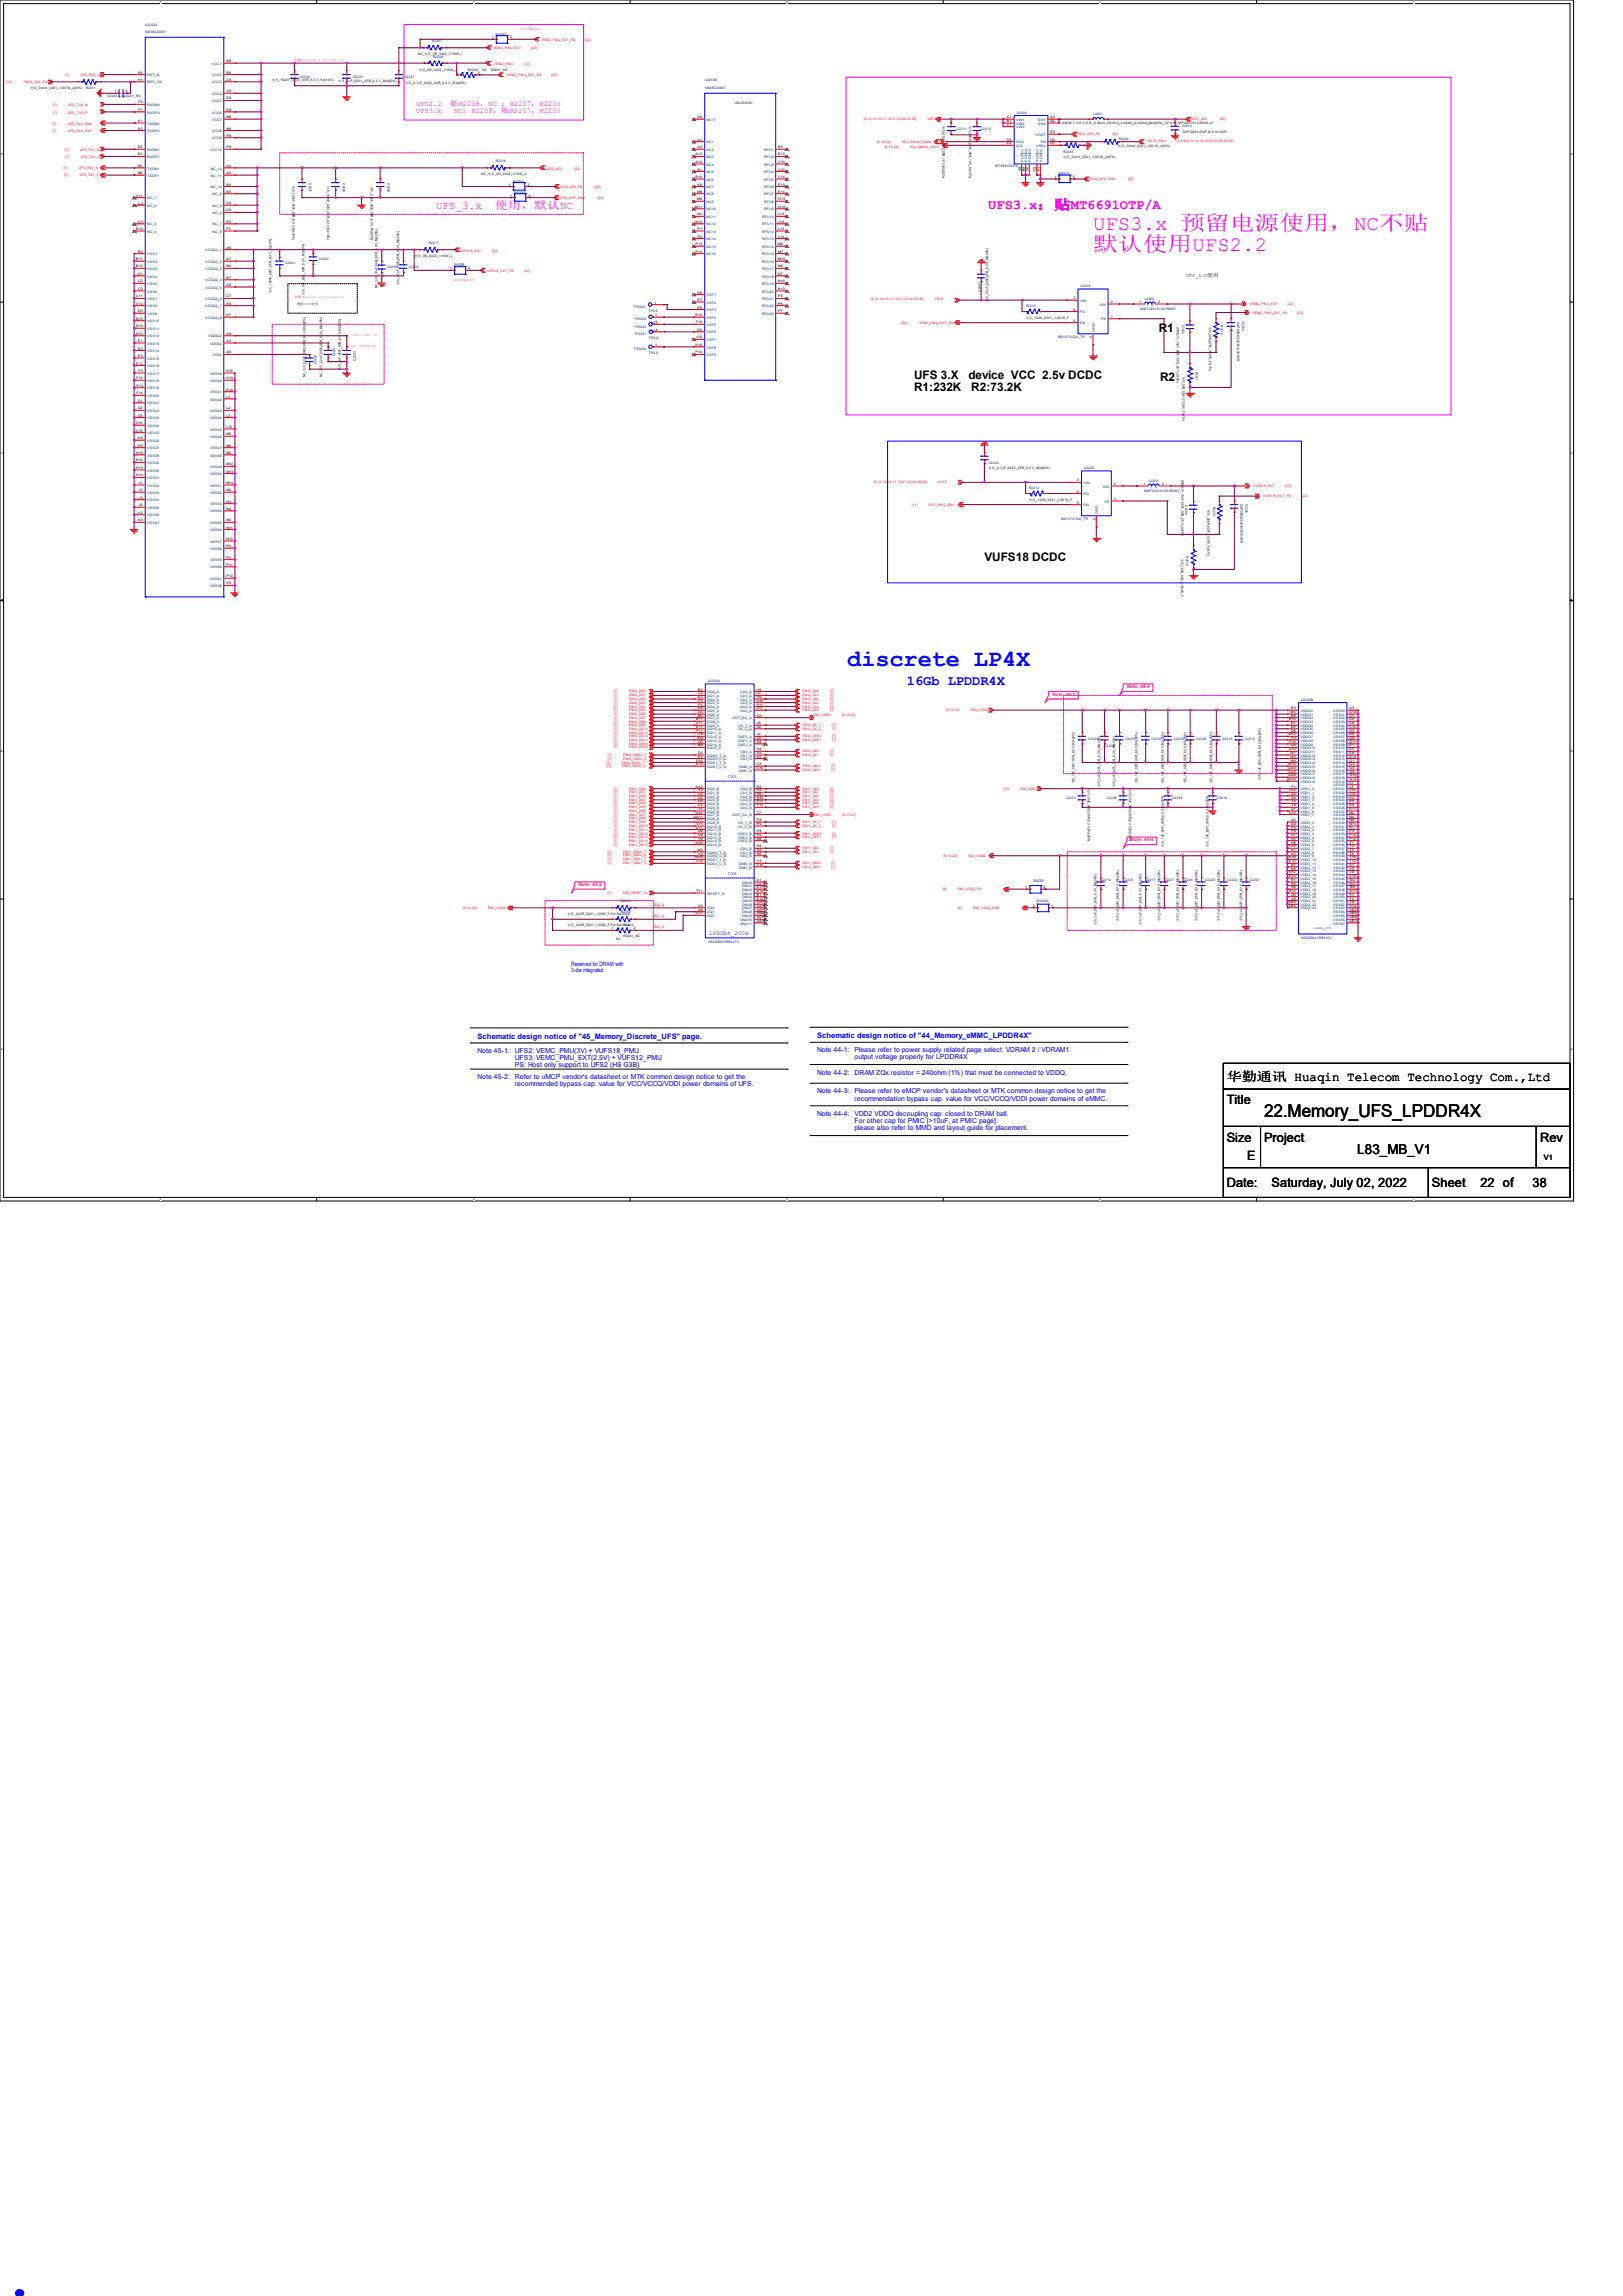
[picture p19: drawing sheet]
<svg xmlns="http://www.w3.org/2000/svg" width="210mm" height="297mm" viewBox="0 0 210 297" stroke-linecap="round" stroke-linejoin="round" font-family="sans-serif">
<defs><g id="words">
<text font-size="8.5" fill="#00f" x="0" y="297">.</text>
<text font-size="3" fill="#00f" x="109.6" y="86.2">discrete LP4X</text>
<g font-size="2.7" fill="#f0f">
<text x="141.4" y="29.8">UFS3.x 预留电源使用，NC不贴</text>
<text x="141.4" y="32.5">默认使用UFS2.2</text>
</g>
<text font-size="2.3" x="163.6" y="144.4">22.Memory_UFS_LPDDR4X</text>
<text font-size="1.8" fill="#f0f" x="127.9" y="27.1">UFS3.x：贴MT6691OTP/A</text>
<text font-size="1.8" fill="#00f" x="117.3" y="88.6">16Gb LPDDR4X</text>
<text font-size="1.8" x="175.6" y="149.3">L83_MB_V1</text>
<g font-size="1.7">
<text x="158.7" y="142.9">Title</text>
<text x="158.8" y="139.8">华勤通讯 Huaqin Telecom Technology Com.,Ltd</text>
<text x="158.7" y="147.7">Size</text>
<text x="163.6" y="147.7">Project</text>
<text x="199.3" y="147.7">Rev</text>
<text x="158.7" y="153.5">Date:</text>
<text x="161.4" y="150.1">E</text>
<text x="164.5" y="153.5">Saturday, July 02, 2022</text>
<text x="185.3" y="153.5">Sheet</text>
<text x="191.6" y="153.5">22 of</text>
<text x="198.3" y="153.5">38</text>
</g>
<g font-size="1.5">
<text x="149.9" y="43">R1</text>
<text x="118.3" y="49">UFS 3.X</text>
<text x="118.3" y="50.5">R1:232K</text>
<text x="125.3" y="49">device VCC 2.5v DCDC</text>
<text x="125.7" y="50.5">R2:73.2K</text>
<text x="150.1" y="49.2">R2</text>
<text x="127.4" y="72.5">VUFS18 DCDC</text>
</g>
<g font-size="1.4" fill="#f0f">
<text x="56.4" y="27.1">UFS_3.x</text>
<text x="64" y="27.1">使用，默认NC</text>
</g>
<g font-size="1" fill="#00f">
<text x="61.8" y="134.4">Schematic design notice of &quot;45_Memory_Discrete_UFS&quot; page.</text>
<text x="105.7" y="134.3">Schematic design notice of &quot;44_Memory_eMMC_LPDDR4X&quot;</text>
</g>
<text font-size="1" x="199.8" y="150">V1</text>
<g font-size=".9" fill="#f0f">
<text x="53.8" y="13.7">UFS2.2</text>
<text x="53.8" y="14.6">UFS3.x</text>
<text x="58.2" y="13.7">贴R2208，NC ：R2207，R2209</text>
<text x="58.8" y="14.6">NC：R2208，贴R2207，R2209</text>
</g>
<g font-size=".9" fill="#00f">
<text x="61.8" y="136.2">Note 45-1:</text>
<text x="66.6" y="136.2">UFS2: VEMC_PMU(3V) + VUFS18_PMU</text>
<text x="66.6" y="137.1">UFS3: VEMC_PMU_EXT(2.5V) + VUFS12_PMU</text>
<text x="105.7" y="136.1">Note 44-1:</text>
<text x="110.6" y="136.1">Please refer to power supply related page select VDRAM 2 / VDRAM1</text>
<text x="110.6" y="137">output voltage properly for LPDDR4X</text>
<text x="61.8" y="139.6">Note 45-2:</text>
<text x="66.6" y="138">PS: Host only support to UFS2 (HS G3B)</text>
<text x="66.6" y="139.6">Refer to uMCP vendor's datasheet or MTK common design notice to get the</text>
<text x="66.6" y="140.5">recommended bypass cap. value for VCC/VCCQ/VDDI power domains of UFS.</text>
<text x="105.7" y="141.4">Note 44-3:</text>
<text x="105.7" y="139">Note 44-2:</text>
<text x="110.6" y="141.4">Please refer to eMCP vendor's datasheet or MTK common design notice to get the</text>
<text x="110.6" y="142.4">recommendation bypass cap. value for VCC/VCCQ/VDDI power domains of eMMC.</text>
<text x="110.6" y="139">DRAM ZQx resistor = 240ohm (1%) that must be connected to VDDQ,</text>
<text x="105.7" y="144.3">Note 44-4:</text>
<text x="110.6" y="144.3">VDD2 VDDQ decoupling cap: closed to DRAM ball.</text>
<text x="110.6" y="145.2">For other cap for PMIC [&gt;10uF, at PMIC page]:</text>
<text x="110.6" y="146.2">please also refer to MMD and layout guide for placement.</text>
</g>
<g font-size=".8" fill="#00f">
<text x="73.9" y="125">Reserved for DRAM with</text>
<text x="73.9" y="125.7">3-die integrated.</text>
<text x="91.8" y="121">LPDDR4_200B</text>
</g>
<text font-size=".6" x="153.5" y="35.8">UFS_3.0使用</text>
<g font-size=".6" fill="#ff0080">
<text x="145.8" y="89">Note: 44-4</text>
<text x="136.2" y="90">Note: 44-1</text>
<text x="146.3" y="108.8">Note: 44-4</text>
<text x="74.9" y="114.6">Note: 44-2</text>
</g>
<g font-size=".6" fill="#00f">
<text x="94.2" y="100.6">CHA</text>
<text x="94.2" y="113.2">CHB</text>
</g>
<g font-size=".5" fill="#000080">
<text x="64.1" y="4.6">SH2207</text>
<text x="66.3" y="23.6">SH2202</text>
<text x="137" y="22.6">SH2204</text>
<text x="66.5" y="25.1">SH2203</text>
<text x="58.7" y="34.5">SH2206</text>
<text x="133.7" y="114.1">SH2201</text>
</g>
<g font-size=".4" fill="#000080">
<text x="18.8" y="3.3">U2202A</text>
<text x="18.8" y="4.3">SM38C24907</text>
<text x="55.9" y="5.5">R2207</text>
<text x="11.1" y="11.5">R2201</text>
<text x="38.8" y="10.1">C2234</text>
<text x="45.6" y="10.1">C2236</text>
<text x="52.4" y="10.1">C2237</text>
<text x="56.1" y="7.5">R2208</text>
<text x="60.5" y="9.1">R2209</text>
<text x="62.4" y="9.1">NC</text>
<text x="91.2" y="10.5">U2202B</text>
<text x="91.2" y="11.5">SM38C24907</text>
<text x="13.9" y="12.5">C2204</text>
<text x="16" y="12.6">C0201_NC</text>
<text x="123.8" y="16.8">C2211</text>
<text x="126.9" y="16.8">C2212</text>
<text x="131.6" y="14.7">U2204</text>
<text x="141.5" y="14.9">L2201</text>
<text x="153" y="16.5">C2210</text>
<text x="40" y="23.7" transform="rotate(90 40 23.7)">C2207</text>
<text x="44.4" y="23.7" transform="rotate(90 44.4 23.7)">C2208</text>
<text x="50.1" y="23.7" transform="rotate(90 50.1 23.7)">C2209</text>
<text x="64.2" y="21">R2216</text>
<text x="128.8" y="21.6">MT6691ZXP/A</text>
<text x="137.6" y="19.8">R2205</text>
<text x="144.8" y="18.2">R2206</text>
<text x="36.9" y="34.2">C2201</text>
<text x="41.3" y="33.7">C2202</text>
<text x="50.1" y="34.7">C2235</text>
<text x="52.9" y="34.7">C2233</text>
<text x="55.5" y="31.6">R2217</text>
<text x="82" y="39.8">TP2205</text>
<text x="82" y="41.4">TP2202</text>
<text x="126.9" y="37.7" transform="rotate(-90 126.9 37.7)">C2241</text>
<text x="132.8" y="39.8">R2215</text>
<text x="139.8" y="37.1">U2206</text>
<text x="147.6" y="40.1">MWTC201610S1R0MT</text>
<text x="148.1" y="38.8">L2202</text>
<text x="153" y="42" transform="rotate(90 153 42)">C2242</text>
<text x="160.7" y="41.6" transform="rotate(90 160.7 41.6)">C2243</text>
<text x="40.9" y="47.1" transform="rotate(-90 40.9 47.1)">C2232</text>
<text x="43.4" y="46.1" transform="rotate(-90 43.4 46.1)">C2231</text>
<text x="46.1" y="46.7" transform="rotate(-90 46.1 46.7)">C2203</text>
<text x="82" y="42.4">TP2203</text>
<text x="82" y="45.3">TP2204</text>
<text x="82.1" y="43.4">TP2201</text>
<text x="136.9" y="43.7">WD10721D-6_TR</text>
<text x="158" y="42.1" transform="rotate(90 158 42.1)">R2210</text>
<text x="154.7" y="48.1" transform="rotate(90 154.7 48.1)">R2211</text>
<text x="128" y="60">C2240</text>
<text x="133.2" y="63.3">R2212</text>
<text x="140.3" y="60.7">U2205</text>
<text x="148" y="63.6">MWTC201610S1R0MT</text>
<text x="148.6" y="62.3">L2203</text>
<text x="153.4" y="65.4" transform="rotate(90 153.4 65.4)">C2244</text>
<text x="157" y="65.6" transform="rotate(90 157 65.6)">R2213</text>
<text x="161.2" y="65.2" transform="rotate(90 161.2 65.2)">C2245</text>
<text x="137.3" y="67.3">WD10721D-6_TR</text>
<text x="153.5" y="72" transform="rotate(90 153.5 72)">R2214</text>
<text x="91.6" y="88.2">U2203A</text>
<text x="140.8" y="95.7">C2205</text>
<text x="145.6" y="95.7">C2219</text>
<text x="149" y="95.7">C2230</text>
<text x="151.9" y="95.7">C2224</text>
<text x="154.8" y="95.7">C2229</text>
<text x="158.2" y="95.7">C2218</text>
<text x="161.1" y="95.7">C2215</text>
<text x="168.4" y="90.6">U2203B</text>
<text x="142.9" y="96.7">C2206</text>
<text x="137.9" y="103.3">C2223</text>
<text x="143.2" y="103.3">C2238</text>
<text x="151.7" y="103.3">C2228</text>
<text x="157.5" y="103.4">C2216</text>
<text x="80.4" y="118.1">R2202</text>
<text x="80.4" y="116.7">R2203</text>
<text x="80.7" y="119.8">R2204</text>
<text x="134.1" y="116.7">SH2205</text>
<text x="142.5" y="114">C2214</text>
<text x="145.3" y="114">C2225</text>
<text x="148.3" y="114">C2217</text>
<text x="150.7" y="114">C2227</text>
<text x="153.1" y="114">C2226</text>
<text x="156" y="114">C2220</text>
<text x="158.8" y="114">C2222</text>
<text x="161.8" y="114">C2221</text>
<text x="79.7" y="121.5">NC</text>
<text x="91.7" y="121.9">H54GD6AYRBX273</text>
<text x="168.4" y="121.5">H54GD6AYRBX273</text>
</g>
<g font-size=".4">
<text x="63.6" y="5">1</text>
<text x="66" y="5">2</text>
<text x="3.9" y="11.5">电阻_0ohm_0201_1/20 W_J(±5%)</text>
<text x="14.8" y="11.9">1</text>
<text x="16.3" y="11.9">2</text>
<text x="17.9" y="10.5">H1</text>
<text x="17.9" y="9.5">H2</text>
<text x="29.3" y="11.9">C9</text>
<text x="29.3" y="10.5">C8</text>
<text x="29.3" y="9.5">B9</text>
<text x="29.3" y="8">B8</text>
<text x="35.2" y="10.5">电容_100nF_0201_X5R_6.3 V_K(±10%)</text>
<text x="43.8" y="10.6">电容_1uF_0201_X5R_6.3 V_M(±20%)</text>
<text x="52.4" y="10.9">电容_4.7uF_0402_X5R_6.3 V_M(±20%)</text>
<text x="54.1" y="7.1">NC_电阻_0R_0402_1/16W_J</text>
<text x="54.2" y="9.1">电阻_0R_0402_1/16W_J</text>
<text x="59" y="9.6">1</text>
<text x="61.8" y="9.6">2</text>
<text x="63.5" y="9.1">R0201_NC</text>
<text x="17.9" y="16.8">K2</text>
<text x="17.9" y="15.8">K1</text>
<text x="17.9" y="14.4">F1</text>
<text x="17.9" y="13.4">F2</text>
<text x="29.3" y="12.9">E8</text>
<text x="29.3" y="14.4">K8</text>
<text x="29.3" y="17.7">P8</text>
<text x="29.3" y="16.8">N9</text>
<text x="29.3" y="15.3">N8</text>
<text x="90.3" y="15.3">D4</text>
<text x="95" y="13.4">&lt;BLOCKID&gt;</text>
<text x="122" y="16.3" transform="rotate(90 122 16.3)">电容_4.7uF_0402_X5R_10 V_M(±20%)</text>
<text x="125.4" y="16.3" transform="rotate(90 125.4 16.3)">电容_100nF_0201_X5R_10 V_K(±10%)</text>
<text x="130.3" y="15.3">A1</text>
<text x="130.3" y="15.8">B1</text>
<text x="130.3" y="16.3">C1</text>
<text x="135.9" y="15.3">A2</text>
<text x="135.9" y="15.8">B2</text>
<text x="135.9" y="17.2">E3</text>
<text x="137.4" y="16">(XM)贴片功率电感器_0.33uH_201610_4 A(lrat)_4 A(lrms)_M(±20%)_32 毫欧_MPIA201610-R33M-LF</text>
<text x="153" y="17.1">CAP,0603,22uF,M,6.3V,X5R</text>
<text x="17.8" y="21.6">M1</text>
<text x="17.8" y="22.5">M2</text>
<text x="17.9" y="19.2">D2</text>
<text x="17.9" y="20.1">D1</text>
<text x="29.3" y="19.2">P9</text>
<text x="29.3" y="22.5">A5</text>
<text x="29.3" y="21.6">A4</text>
<text x="62.3" y="22.6">NC_电阻_0R_0402_1/16W_J</text>
<text x="90" y="23">B14</text>
<text x="90" y="21.1">A14</text>
<text x="90" y="20.1">A13</text>
<text x="90.3" y="19.2">A2</text>
<text x="90.3" y="22.1">B1</text>
<text x="90.3" y="18.2">A1</text>
<text x="100.7" y="23">C14</text>
<text x="100.7" y="19.2">B3</text>
<text x="100.7" y="20.1">B13</text>
<text x="100.7" y="21.1">C10</text>
<text x="100.7" y="22.1">C13</text>
<text x="130.3" y="18.2">D3</text>
<text x="130.3" y="18.7">E2</text>
<text x="132.1" y="22.1" transform="rotate(-90 132.1 22.1)">A3</text>
<text x="132.6" y="22.1" transform="rotate(-90 132.6 22.1)">B3</text>
<text x="133.1" y="22.1" transform="rotate(-90 133.1 22.1)">C2</text>
<text x="134" y="22.1" transform="rotate(-90 134 22.1)">C3</text>
<text x="134.5" y="22.1" transform="rotate(-90 134.5 22.1)">E1</text>
<text x="135.9" y="18.2">D2</text>
<text x="135.9" y="18.7">D1</text>
<text x="136.4" y="23">1</text>
<text x="137.6" y="20.4">电阻_0ohm_0201_1/20 W_J(±5%)</text>
<text x="138.8" y="23">2</text>
<text x="144.7" y="19.1">电阻_0ohm_0201_1/20 W_J(±5%)</text>
<text x="17.6" y="25.4">A11</text>
<text x="17.6" y="29.8">B10</text>
<text x="17.8" y="26.5">A12</text>
<text x="17.8" y="28.9">A10</text>
<text x="29.3" y="29.8">F5</text>
<text x="29.3" y="28.8">E5</text>
<text x="29.3" y="27.3">C5</text>
<text x="29.3" y="26.4">C4</text>
<text x="29.3" y="24.9">B5</text>
<text x="29.3" y="24">B4</text>
<text x="37.8" y="24" transform="rotate(90 37.8 24)">电容_100nF_0201_X5R_6.3 V_K(±10%)</text>
<text x="42.3" y="24.1" transform="rotate(90 42.3 24.1)">电容_100nF_0201_X5R_6.3 V_K(±10%)</text>
<text x="48" y="24.1" transform="rotate(90 48 24.1)">电容_2.2uF_0402_X5R_6.3 V_M(±20%)</text>
<text x="65.8" y="24">1</text>
<text x="66" y="25.4">1</text>
<text x="68.2" y="24">2</text>
<text x="68.4" y="25.4">2</text>
<text x="90" y="26.9">M11</text>
<text x="90" y="28.8">N14</text>
<text x="90.2" y="25.9">M9</text>
<text x="90.2" y="24.9">M8</text>
<text x="90.3" y="27.9">N1</text>
<text x="90.3" y="29.8">P1</text>
<text x="90.3" y="24">K9</text>
<text x="100.7" y="29.8">L13</text>
<text x="100.7" y="24">E13</text>
<text x="100.7" y="24.9">E14</text>
<text x="100.7" y="25.9">G13</text>
<text x="100.7" y="26.9">G14</text>
<text x="100.7" y="27.9">J13</text>
<text x="100.7" y="28.8">J14</text>
<text x="17.6" y="33.7">B11</text>
<text x="17.6" y="34.6">B12</text>
<text x="17.9" y="32.7">B2</text>
<text x="17.9" y="35.6">C1</text>
<text x="29.3" y="34.6">B6</text>
<text x="29.3" y="33.7">A7</text>
<text x="29.3" y="32.2">A6</text>
<text x="53.6" y="33.3">电阻_0R_0402_1/16W_J</text>
<text x="58.2" y="34.8">1</text>
<text x="60.6" y="34.8">2</text>
<text x="90" y="32.7">P14</text>
<text x="90" y="31.7">P13</text>
<text x="90.3" y="30.7">P2</text>
<text x="100.7" y="35.6">N7</text>
<text x="100.7" y="30.7">L14</text>
<text x="100.7" y="31.7">M6</text>
<text x="100.7" y="32.7">M7</text>
<text x="100.7" y="33.7">M10</text>
<text x="100.7" y="34.6">N6</text>
<text x="17.6" y="38.5">C11</text>
<text x="17.6" y="39.4">C12</text>
<text x="17.6" y="41.4">D12</text>
<text x="17.9" y="37.5">C3</text>
<text x="17.9" y="36.5">C2</text>
<text x="17.9" y="40.4">D3</text>
<text x="29.3" y="36.1">B7</text>
<text x="29.3" y="40.9">K7</text>
<text x="29.3" y="39.4">K6</text>
<text x="29.3" y="38.5">C7</text>
<text x="29.3" y="37">C6</text>
<text x="35.1" y="37.8" transform="rotate(-90 35.1 37.8)">电容_100nF_0201_X5R_6.3 V_K(±10%)</text>
<text x="38.4" y="39.4">预留C2235电容</text>
<text x="39.4" y="38.1" transform="rotate(-90 39.4 38.1)">电容_1uF_0201_X5R_6.3 V_M(±20%)</text>
<text x="48.9" y="37.3" transform="rotate(-90 48.9 37.3)">NC_电容_10uF_0402_X5R_6.3 V_M(±20%)</text>
<text x="51.6" y="36.8" transform="rotate(-90 51.6 36.8)">电容_4.7uF_0402_X5R_6.3 V_M(±20%)</text>
<text x="83.9" y="40.4">TP0.3</text>
<text x="84" y="42">TP0.3</text>
<text x="84.7" y="39.3">1</text>
<text x="84.8" y="41.8">1</text>
<text x="84.8" y="40.9">1</text>
<text x="90" y="40.9">E10</text>
<text x="90" y="41.8">F10</text>
<text x="90.3" y="38.9">E7</text>
<text x="90.3" y="38">E6</text>
<text x="90.3" y="39.9">E9</text>
<text x="100.7" y="37.5">N13</text>
<text x="100.7" y="36.5">N10</text>
<text x="100.7" y="40.4">P7</text>
<text x="100.7" y="39.4">P6</text>
<text x="100.7" y="38.5">P3</text>
<text x="127.8" y="39" transform="rotate(-90 127.8 39)">电容_4.7uF_0402_X5R_6.3 V_M(±20%)</text>
<text x="132.8" y="41.2">电阻_100K_0201_1/20 W_F</text>
<text x="138.9" y="38.7">3</text>
<text x="138.9" y="41.6">5</text>
<text x="138.9" y="40.2">6</text>
<text x="143.7" y="41.1">1</text>
<text x="143.7" y="39.2">4</text>
<text x="147.5" y="39.2">1</text>
<text x="149.9" y="39.2">2</text>
<text x="160.1" y="41.6" transform="rotate(90 160.1 41.6)">CAP,0603,22uF,M,6.3V,X5R</text>
<text x="17.6" y="47.2">E12</text>
<text x="17.6" y="42.3">D13</text>
<text x="17.6" y="43.3">D14</text>
<text x="17.9" y="46.2">E3</text>
<text x="17.9" y="44.2">E1</text>
<text x="17.9" y="45.2">E2</text>
<text x="29.3" y="43.3">A8</text>
<text x="29.3" y="44.2">A3</text>
<text x="29.3" y="45.7">A9</text>
<text x="44.1" y="47.8" transform="rotate(-90 44.1 47.8)">电容_1uF_0201_X5R_6.3 V_M(±20%)</text>
<text x="84" y="42.9">TP0.3</text>
<text x="84" y="45.8">TP0.3</text>
<text x="84" y="43.9">TP0.3</text>
<text x="84.8" y="44.7">1</text>
<text x="84.8" y="42.8">1</text>
<text x="90" y="44.7">K10</text>
<text x="90" y="45.7">P10</text>
<text x="90.1" y="43.8">J10</text>
<text x="90.2" y="42.8">G5</text>
<text x="141.3" y="43.8" transform="rotate(-90 141.3 43.8)">2</text>
<text x="152.3" y="42.3" transform="rotate(90 152.3 42.3)">(XM)电容_10pF_0201_C0G_25 V_J(±5%)</text>
<text x="156.5" y="42.3" transform="rotate(90 156.5 42.3)">电阻_30K_0201_1/20 W_F(±1%)</text>
<text x="17.7" y="50">F13</text>
<text x="17.7" y="51">F14</text>
<text x="17.7" y="49.1">F12</text>
<text x="17.8" y="52">G1</text>
<text x="17.8" y="53">G2</text>
<text x="17.8" y="53.9">G3</text>
<text x="17.9" y="48.1">F3</text>
<text x="29.3" y="48.1">K12</text>
<text x="29.3" y="53.9">L3</text>
<text x="29.3" y="50.5">K14</text>
<text x="29.3" y="53">L2</text>
<text x="29.3" y="49.1">K13</text>
<text x="29.3" y="51.5">L1</text>
<text x="39.5" y="48.8" transform="rotate(-90 39.5 48.8)">NC_电容_2.2uF_0402_X5R_6.3 V_M(±20%)</text>
<text x="41.7" y="48.8" transform="rotate(-90 41.7 48.8)">NC_电容_2.2uF_0402_X5R_6.3 V_M(±20%)</text>
<text x="153" y="48.7" transform="rotate(90 153 48.7)">电阻_30K_0201_1/20 W_F(±1%)</text>
<text x="17.6" y="54.9">G10</text>
<text x="17.6" y="55.8">G12</text>
<text x="17.6" y="59.7">H12</text>
<text x="17.6" y="58.7">H10</text>
<text x="17.9" y="56.8">H3</text>
<text x="17.9" y="57.8">H5</text>
<text x="29.3" y="58.7">M5</text>
<text x="29.3" y="57.8">M4</text>
<text x="29.3" y="56.3">M3</text>
<text x="29.3" y="55.4">L12</text>
<text x="17.6" y="60.7">H13</text>
<text x="17.6" y="61.6">H14</text>
<text x="17.9" y="62.6">J1</text>
<text x="17.9" y="63.5">J2</text>
<text x="17.9" y="64.5">J3</text>
<text x="17.9" y="65.5">J5</text>
<text x="29.3" y="66">N4</text>
<text x="29.3" y="65">N3</text>
<text x="29.3" y="60.2">M12</text>
<text x="29.3" y="63.5">N2</text>
<text x="29.3" y="62.6">M14</text>
<text x="29.3" y="61.1">M13</text>
<text x="127.9" y="60.7">电容_4.7uF_0402_X5R_6.3 V_M(±20%)</text>
<text x="133.2" y="64.8">电阻_100K_0201_1/20 W_F</text>
<text x="139.4" y="62.3">3</text>
<text x="139.4" y="65.2">5</text>
<text x="139.4" y="63.7">6</text>
<text x="144.1" y="64.7">1</text>
<text x="144.1" y="62.7">4</text>
<text x="148" y="62.7">1</text>
<text x="150.4" y="62.7">2</text>
<text x="152.9" y="62.9" transform="rotate(90 152.9 62.9)">电容_10pF_0201_C0G_25 V_J(±5%)</text>
<text x="152.9" y="62.1" transform="rotate(90 152.9 62.1)">(XM)</text>
<text x="156.3" y="66" transform="rotate(90 156.3 66)">电阻_200K_0201_1/20 W_F(±1%)</text>
<text x="160.5" y="65.2" transform="rotate(90 160.5 65.2)">CAP,0603,22uF,M,6.3V,X5R</text>
<text x="17.7" y="66.5">J12</text>
<text x="17.9" y="67.4">K3</text>
<text x="29.3" y="68.4">N11</text>
<text x="29.3" y="67.4">N5</text>
<text x="29.3" y="70.8">P4</text>
<text x="29.3" y="69.9">N12</text>
<text x="141.7" y="67.3" transform="rotate(-90 141.7 67.3)">2</text>
<text x="29.3" y="75.6">K5</text>
<text x="29.3" y="74.7">P12</text>
<text x="29.3" y="73.2">P11</text>
<text x="29.3" y="72.3">P5</text>
<text x="152.8" y="72.3" transform="rotate(90 152.8 72.3)">电阻_100K_0201_1/20 W_F</text>
<text x="90.3" y="89.3">B2</text>
<text x="90.3" y="89.8">C2</text>
<text x="97.9" y="89.3">H2</text>
<text x="97.9" y="89.8">J2</text>
<text x="90.1" y="93.2">B11</text>
<text x="90.1" y="93.7">C11</text>
<text x="90.1" y="94.2">E11</text>
<text x="90.1" y="94.7">F11</text>
<text x="90.3" y="90.3">E2</text>
<text x="90.3" y="91.7">E4</text>
<text x="90.3" y="92.2">C4</text>
<text x="90.3" y="92.7">B4</text>
<text x="90.3" y="95.6">E9</text>
<text x="90.4" y="90.8">F2</text>
<text x="90.4" y="91.3">F4</text>
<text x="90.4" y="95.1">F9</text>
<text x="97.9" y="90.3">H9</text>
<text x="97.9" y="90.8">H10</text>
<text x="97.9" y="91.3">H11</text>
<text x="97.9" y="91.7">J11</text>
<text x="97.9" y="92.7">G2</text>
<text x="97.9" y="93.7">J8</text>
<text x="97.9" y="94.2">J9</text>
<text x="97.9" y="95.1">J4</text>
<text x="97.9" y="95.6">J5</text>
<text x="166.8" y="93.2">B10</text>
<text x="166.8" y="95.1">D12</text>
<text x="167.1" y="91.7">B3</text>
<text x="167.1" y="92.2">B5</text>
<text x="167.1" y="92.7">B8</text>
<text x="167.1" y="93.7">D1</text>
<text x="167.1" y="94.2">D5</text>
<text x="167.1" y="94.7">D8</text>
<text x="167.1" y="95.6">F3</text>
<text x="174.6" y="91.7">A3</text>
<text x="174.6" y="92.2">A10</text>
<text x="174.6" y="92.7">C1</text>
<text x="174.6" y="93.2">C5</text>
<text x="174.6" y="93.7">C8</text>
<text x="174.6" y="94.2">C12</text>
<text x="174.6" y="94.7">D2</text>
<text x="174.6" y="95.1">D4</text>
<text x="174.6" y="95.6">D9</text>
<text x="90" y="101.9">AA2</text>
<text x="90.1" y="98.5">D10</text>
<text x="90.1" y="99">E10</text>
<text x="90.3" y="96.1">C9</text>
<text x="90.3" y="96.6">B9</text>
<text x="90.3" y="97.5">D3</text>
<text x="90.3" y="98">E3</text>
<text x="97.9" y="96.1">K8</text>
<text x="97.9" y="97.1">H4</text>
<text x="97.9" y="97.5">H3</text>
<text x="97.9" y="98">K5</text>
<text x="97.9" y="99">C3</text>
<text x="97.9" y="99.5">C10</text>
<text x="97.9" y="101.9">R2</text>
<text x="139" y="101.3" transform="rotate(-90 139 101.3)">电容_1uF_0201_X5R_6.3 V_M(±20%)</text>
<text x="142.4" y="101.8" transform="rotate(-90 142.4 101.8)">电容_1uF_0201_X5R_6.3 V_M(±20%)</text>
<text x="144.3" y="101.8" transform="rotate(-90 144.3 101.8)">电容_1uF_0201_X5R_6.3 V_M(±20%)</text>
<text x="147.2" y="101.3" transform="rotate(-90 147.2 101.3)">电容_1uF_0201_X5R_6.3 V_M(±20%)</text>
<text x="150.6" y="101.3" transform="rotate(-90 150.6 101.3)">电容_1uF_0201_X5R_6.3 V_M(±20%)</text>
<text x="153.5" y="101.3" transform="rotate(-90 153.5 101.3)">电容_1uF_0201_X5R_6.3 V_M(±20%)</text>
<text x="156.8" y="101.3" transform="rotate(-90 156.8 101.3)">电容_1uF_0201_X5R_6.3 V_M(±20%)</text>
<text x="163.2" y="100.8" transform="rotate(-90 163.2 100.8)">电容_1uF_0201_X5R_6.3 V_M(±20%)</text>
<text x="166.5" y="100.9">AA10</text>
<text x="166.7" y="99">W12</text>
<text x="166.8" y="99.5">AA3</text>
<text x="166.8" y="100">AA5</text>
<text x="166.8" y="100.4">AA8</text>
<text x="166.8" y="97.1">U10</text>
<text x="166.9" y="96.1">F10</text>
<text x="167" y="97.5">W1</text>
<text x="167" y="98">W5</text>
<text x="167" y="98.5">W8</text>
<text x="167.1" y="96.6">U3</text>
<text x="167.1" y="101.9">F1</text>
<text x="174.6" y="96.1">D11</text>
<text x="174.6" y="96.6">E1</text>
<text x="174.6" y="97.1">E5</text>
<text x="174.6" y="97.5">E8</text>
<text x="174.6" y="98">E12</text>
<text x="174.6" y="98.5">G1</text>
<text x="174.6" y="99">G3</text>
<text x="174.6" y="99.5">G5</text>
<text x="174.6" y="100">G8</text>
<text x="174.6" y="100.4">G10</text>
<text x="174.6" y="100.9">G12</text>
<text x="174.6" y="101.4">J1</text>
<text x="174.6" y="101.9">J3</text>
<text x="89.7" y="105.8">AA11</text>
<text x="90" y="105.2">AA4</text>
<text x="90.1" y="106.2">Y11</text>
<text x="90.1" y="106.7">V11</text>
<text x="90.1" y="107.2">U11</text>
<text x="90.3" y="102.4">Y2</text>
<text x="90.3" y="102.8">V2</text>
<text x="90.3" y="103.3">U2</text>
<text x="90.3" y="103.8">U4</text>
<text x="90.3" y="104.3">V4</text>
<text x="90.3" y="104.8">Y4</text>
<text x="90.3" y="107.7">U9</text>
<text x="97.9" y="102.4">P2</text>
<text x="97.9" y="102.8">R9</text>
<text x="97.9" y="103.3">R10</text>
<text x="97.9" y="103.8">R11</text>
<text x="97.9" y="104.3">P11</text>
<text x="97.9" y="105.2">T2</text>
<text x="97.9" y="106.2">P8</text>
<text x="97.9" y="106.7">P9</text>
<text x="97.9" y="107.7">P4</text>
<text x="140.8" y="102" transform="rotate(90 140.8 102)">电容_10uF_0402_X5R_6.3 V_M(±20%)</text>
<text x="146.1" y="102" transform="rotate(90 146.1 102)">电容_10uF_0402_X5R_6.3 V_M(±20%)</text>
<text x="166.8" y="105.2">U12</text>
<text x="166.9" y="102.4">F12</text>
<text x="167" y="102.8">G4</text>
<text x="167" y="103.3">G9</text>
<text x="167.1" y="104.8">U1</text>
<text x="167.1" y="106.2">A4</text>
<text x="167.1" y="106.7">A9</text>
<text x="167.1" y="103.8">T4</text>
<text x="167.1" y="104.3">T9</text>
<text x="167.1" y="107.2">F5</text>
<text x="167.1" y="107.7">F8</text>
<text x="174.6" y="102.4">J10</text>
<text x="174.6" y="102.8">J12</text>
<text x="174.6" y="103.3">K2</text>
<text x="174.6" y="103.8">K4</text>
<text x="174.6" y="104.3">K9</text>
<text x="174.6" y="104.8">K11</text>
<text x="174.6" y="105.2">N2</text>
<text x="174.6" y="105.8">N4</text>
<text x="174.6" y="106.2">N9</text>
<text x="174.6" y="106.7">N11</text>
<text x="174.6" y="107.2">P1</text>
<text x="174.6" y="107.7">P3</text>
<text x="90" y="111">W10</text>
<text x="90" y="109.1">AA9</text>
<text x="90.1" y="111.6">V10</text>
<text x="90.2" y="110.1">W3</text>
<text x="90.3" y="108.2">V9</text>
<text x="90.3" y="108.6">Y9</text>
<text x="90.3" y="110.6">V3</text>
<text x="97.9" y="114">A1</text>
<text x="97.9" y="108.2">P5</text>
<text x="97.9" y="108.6">N8</text>
<text x="97.9" y="109.6">R4</text>
<text x="97.9" y="110.1">R3</text>
<text x="97.9" y="110.6">N5</text>
<text x="97.9" y="111.6">Y3</text>
<text x="97.9" y="112">Y10</text>
<text x="150.6" y="109.5" transform="rotate(-90 150.6 109.5)">电容_1uF_0201_X5R_6.3 V_M(±20%)</text>
<text x="156.4" y="109.5" transform="rotate(-90 156.4 109.5)">电容_1uF_0201_X5R_6.3 V_M(±20%)</text>
<text x="166.8" y="109.6">H12</text>
<text x="166.8" y="111">K10</text>
<text x="166.8" y="111.6">K12</text>
<text x="166.8" y="113">N10</text>
<text x="166.8" y="113.5">N12</text>
<text x="167.1" y="108.2">H1</text>
<text x="167.1" y="108.6">H5</text>
<text x="167.1" y="109.1">H8</text>
<text x="167.1" y="110.1">K1</text>
<text x="167.1" y="110.6">K3</text>
<text x="167.1" y="112">N1</text>
<text x="167.1" y="112.5">N3</text>
<text x="167.1" y="114">R1</text>
<text x="174.6" y="108.2">P10</text>
<text x="174.6" y="108.6">P12</text>
<text x="174.6" y="109.1">T1</text>
<text x="174.6" y="109.6">T3</text>
<text x="174.6" y="110.1">T5</text>
<text x="174.6" y="110.6">T8</text>
<text x="174.6" y="111">T10</text>
<text x="174.6" y="111.6">T12</text>
<text x="174.6" y="112">V1</text>
<text x="174.6" y="112.5">V5</text>
<text x="174.6" y="113">V8</text>
<text x="174.6" y="113.5">V12</text>
<text x="174.6" y="114">W2</text>
<text x="73.4" y="119.8">电阻_240R_0201_1/20W_F-For Rainbow</text>
<text x="73.4" y="118.4">电阻_240R_0201_1/20W_F-For Rainbow</text>
<text x="90" y="118.3">G11</text>
<text x="90.1" y="115.4">T11</text>
<text x="90.3" y="117.3">A5</text>
<text x="90.3" y="117.8">A8</text>
<text x="97.9" y="114.4">A2</text>
<text x="97.9" y="114.9">A11</text>
<text x="97.9" y="115.4">A12</text>
<text x="97.9" y="115.9">B1</text>
<text x="97.9" y="116.4">B12</text>
<text x="97.9" y="116.8">AA1</text>
<text x="97.9" y="117.3">AA12</text>
<text x="97.9" y="117.8">AB1</text>
<text x="97.9" y="118.3">AB2</text>
<text x="97.9" y="118.8">AB11</text>
<text x="97.9" y="119.3">AB12</text>
<text x="132.7" y="114.9">1</text>
<text x="133.6" y="117.3">2</text>
<text x="135" y="114.9">2</text>
<text x="136" y="117.3">1</text>
<text x="141.9" y="119.7" transform="rotate(-90 141.9 119.7)">电容_1uF_0201_X5R_6.3 V_M(±20%)</text>
<text x="144.8" y="119.2" transform="rotate(-90 144.8 119.2)">电容_1uF_0201_X5R_6.3 V_M(±20%)</text>
<text x="147.7" y="119.7" transform="rotate(-90 147.7 119.7)">电容_1uF_0201_X5R_6.3 V_M(±20%)</text>
<text x="150.1" y="119.2" transform="rotate(-90 150.1 119.2)">电容_1uF_0201_X5R_6.3 V_M(±20%)</text>
<text x="152.5" y="119.2" transform="rotate(-90 152.5 119.2)">电容_1uF_0201_X5R_6.3 V_M(±20%)</text>
<text x="154.9" y="119.2" transform="rotate(-90 154.9 119.2)">电容_1uF_0201_X5R_6.3 V_M(±20%)</text>
<text x="157.8" y="119.2" transform="rotate(-90 157.8 119.2)">电容_1uF_0201_X5R_6.3 V_M(±20%)</text>
<text x="160.7" y="119.2" transform="rotate(-90 160.7 119.2)">电容_1uF_0201_X5R_6.3 V_M(±20%)</text>
<text x="166.8" y="116.8">AB4</text>
<text x="166.8" y="117.3">AB9</text>
<text x="166.8" y="115.4">R12</text>
<text x="167.1" y="114.4">R5</text>
<text x="167.1" y="114.9">R8</text>
<text x="167.1" y="115.9">U5</text>
<text x="167.1" y="116.4">U8</text>
<text x="174.6" y="114.4">W4</text>
<text x="174.6" y="114.9">W9</text>
<text x="174.6" y="115.4">W11</text>
<text x="174.6" y="115.9">Y1</text>
<text x="174.6" y="116.4">Y5</text>
<text x="174.6" y="116.8">Y8</text>
<text x="174.6" y="117.3">Y12</text>
<text x="174.6" y="117.8">AB3</text>
<text x="174.6" y="118.3">AB5</text>
<text x="174.6" y="118.8">AB8</text>
<text x="174.6" y="119.3">AB10</text>
<text x="79.1" y="120.2">1</text>
<text x="80.7" y="121.2">R0201_NC</text>
<text x="82" y="120.2">2</text>
</g>
<g font-size=".4" fill="#f0f">
<text x="67.3" y="3.9">SH2207靠近UFS</text>
<text x="38.1" y="7.9">根据checklist：4.7uF+1uF+0.1uF</text>
<text x="38.1" y="38.5">根据checklist：4.7uF+1uF+0.1uF</text>
<text x="58.6" y="36.4">SH2206靠近UFS</text>
<text x="45" y="44.9">Close</text>
<text x="45.5" y="43.5">C2232，C2231</text>
<text x="46.5" y="44.9">VDDIQ2 PIN</text>
<text x="48.5" y="43.5">NC</text>
</g>
<g font-size=".4" fill="#f00">
<text x="70" y="5.3">VEMC_PMU_EXT_FB</text>
<text x="75.7" y="5.3">[22]</text>
<text x=".8" y="10.8">[12]</text>
<text x="3.1" y="10.8">PMIC_CLK_EXT</text>
<text x="8.4" y="9.8">[7]</text>
<text x="10.4" y="9.8">UFS_RST_N</text>
<text x="63.8" y="6.4">VEMC_PMU_EXT</text>
<text x="63.9" y="8.4">VEMC_PMU</text>
<text x="65.6" y="9.9">VEMC_PMU_EXT_EN</text>
<text x="67.8" y="8.4">[10]</text>
<text x="68.8" y="6.4">[22]</text>
<text x="71.4" y="9.9">[22]</text>
<text x="6.8" y="16.1">[7]</text>
<text x="6.8" y="17.1">[7]</text>
<text x="6.9" y="13.7">[7]</text>
<text x="6.9" y="14.7">[7]</text>
<text x="8.8" y="16.1">UFS_RX0_RXN</text>
<text x="8.8" y="17.1">UFS_RX0_RXP</text>
<text x="8.8" y="13.7">UFS_TX0_N</text>
<text x="8.8" y="14.7">UFS_TX0_P</text>
<text x="111.8" y="15.6">[9,10,13,16,17,18,21,22,24,26,38]</text>
<text x="120" y="15.6">VSYS</text>
<text x="139.2" y="17.5">VCCQ_UFS_FB</text>
<text x="143.9" y="17.5">[22]</text>
<text x="153.9" y="15.6">VCCQ_UFS</text>
<text x="157.9" y="15.6">[22]</text>
<text x="8.3" y="21.8">[7]</text>
<text x="8.3" y="22.7">[7]</text>
<text x="8.4" y="19.5">[7]</text>
<text x="8.5" y="20.4">[7]</text>
<text x="10.2" y="21.8">UFS_RX1_N</text>
<text x="10.3" y="22.7">UFS_RX1_P</text>
<text x="10.4" y="19.5">UFS_TX1_N</text>
<text x="10.5" y="20.4">UFS_TX1_P</text>
<text x="70.4" y="21.9">VCCQ_UFS</text>
<text x="74.3" y="21.9">[22]</text>
<text x="113.5" y="18.5">[6,16,24]</text>
<text x="114.5" y="19.1">[6,16,24]</text>
<text x="116.7" y="18.5">HS_LCMDrv_SDA6</text>
<text x="117.7" y="19.1">HS_LCMDrv_SCL6</text>
<text x="140.8" y="23.3">VCCQ_UFS_GND</text>
<text x="146" y="23.3">[22]</text>
<text x="148.4" y="18.4">VIO18_PMU</text>
<text x="152.3" y="18.4">[4,5,6,8,10,14,16,18,24,25,26,29,35]</text>
<text x="72.2" y="25.7">VCCQ_UFS_GND</text>
<text x="72.2" y="24.3">VCCQ_UFS_FB</text>
<text x="77" y="24.3">[22]</text>
<text x="77.3" y="25.7">[22]</text>
<text x="59.5" y="32.6">VUFS18_EXT</text>
<text x="62.9" y="35.2">VUFS18_EXT_FB</text>
<text x="63.7" y="32.6">[22]</text>
<text x="67.8" y="35.2">[22]</text>
<text x="112.7" y="38.9">[9,10,13,16,17,18,21,22,24,26,38]</text>
<text x="116.7" y="41.9">[22]</text>
<text x="118.9" y="41.9">VEMC_PMU_EXT_EN</text>
<text x="120.9" y="38.9">VSYS</text>
<text x="161.7" y="39.5">VEMC_PMU_EXT</text>
<text x="162.1" y="40.6">VEMC_PMU_EXT_FB</text>
<text x="166.6" y="39.5">[22]</text>
<text x="167.9" y="40.6">[22]</text>
<text x="113.1" y="62.4">[9,10,13,16,17,18,21,22,24,26,38]</text>
<text x="118" y="65.4">[11]</text>
<text x="120.2" y="65.4">EXT_PMIC_EN1</text>
<text x="121.4" y="62.4">VSYS</text>
<text x="162.1" y="63">VUFS18_EXT</text>
<text x="163.5" y="64.3">VUFS18_EXT_FB</text>
<text x="166.3" y="63">[22]</text>
<text x="168.4" y="64.3">[22]</text>
<text x="79.4" y="89.6">[7]</text>
<text x="81.4" y="89.6">EMI0_DQ0</text>
<text x="103.8" y="89.6">EMI0_CA0</text>
<text x="107.4" y="89.6">[7]</text>
<text x="79.4" y="90.6">[7]</text>
<text x="79.4" y="90.1">[7]</text>
<text x="79.4" y="91.5">[7]</text>
<text x="79.4" y="91.1">[7]</text>
<text x="79.4" y="92">[7]</text>
<text x="79.4" y="93">[7]</text>
<text x="79.4" y="92.5">[7]</text>
<text x="79.4" y="93.9">[7]</text>
<text x="79.4" y="93.5">[7]</text>
<text x="79.4" y="95.4">[7]</text>
<text x="79.4" y="94.9">[7]</text>
<text x="79.4" y="94.4">[7]</text>
<text x="79.4" y="95.9">[7]</text>
<text x="81.4" y="90.6">EMI0_DQ2</text>
<text x="81.4" y="90.1">EMI0_DQ1</text>
<text x="81.4" y="91.5">EMI0_DQ4</text>
<text x="81.4" y="91.1">EMI0_DQ3</text>
<text x="81.4" y="92">EMI0_DQ5</text>
<text x="81.4" y="93">EMI0_DQ7</text>
<text x="81.4" y="92.5">EMI0_DQ6</text>
<text x="81.4" y="93.9">EMI0_DQ9</text>
<text x="81.4" y="93.5">EMI0_DQ8</text>
<text x="81.4" y="95.4">EMI0_DQ12</text>
<text x="81.4" y="94.9">EMI0_DQ11</text>
<text x="81.4" y="94.4">EMI0_DQ10</text>
<text x="81.4" y="95.9">EMI0_DQ13</text>
<text x="103.8" y="90.6">EMI0_CA2</text>
<text x="103.8" y="90.1">EMI0_CA1</text>
<text x="103.8" y="91.1">EMI0_CA3</text>
<text x="103.8" y="92">EMI0_CA5</text>
<text x="103.8" y="91.5">EMI0_CA4</text>
<text x="103.8" y="93.9">EMI0_CK_T</text>
<text x="103.8" y="94.4">EMI0_CK_C</text>
<text x="103.8" y="95.9">EMI0_CKE1</text>
<text x="103.8" y="95.4">EMI0_CKE0</text>
<text x="105.3" y="92.7">EMI_VDD2</text>
<text x="107.4" y="90.6">[7]</text>
<text x="107.4" y="90.1">[7]</text>
<text x="107.4" y="91.1">[7]</text>
<text x="107.4" y="92">[7]</text>
<text x="107.4" y="91.5">[7]</text>
<text x="107.7" y="93.9">[7]</text>
<text x="107.7" y="95.9">[7]</text>
<text x="107.7" y="95.4">[7]</text>
<text x="107.7" y="94.4">[7]</text>
<text x="109" y="92.7">[9,10,22]</text>
<text x="122.4" y="92">[3,10,22]</text>
<text x="125.7" y="92">EMI_VDDQ</text>
<text x="78.5" y="98.8">[7]</text>
<text x="78.6" y="99.2">[7]</text>
<text x="78.7" y="98.3">[7]</text>
<text x="78.7" y="97.8">[7]</text>
<text x="79.4" y="96.8">[7]</text>
<text x="79.4" y="96.4">[7]</text>
<text x="80.5" y="98.8">EMI0_DQS1_T</text>
<text x="80.5" y="99.2">EMI0_DQS1_C</text>
<text x="80.6" y="98.3">EMI0_DQS0_C</text>
<text x="80.6" y="97.8">EMI0_DQS0_T</text>
<text x="81.4" y="96.8">EMI0_DQ15</text>
<text x="81.4" y="96.4">EMI0_DQ14</text>
<text x="103.8" y="97.3">EMI0_CS0</text>
<text x="103.8" y="97.8">EMI0_CS1</text>
<text x="103.8" y="99.2">EMI0_DMI0</text>
<text x="103.8" y="99.7">EMI0_DMI1</text>
<text x="107.4" y="97.3">[7]</text>
<text x="107.4" y="97.8">[7]</text>
<text x="107.6" y="99.2">[7]</text>
<text x="107.6" y="99.7">[7]</text>
<text x="79.4" y="102.6">[7]</text>
<text x="79.4" y="102.2">[7]</text>
<text x="79.4" y="103.1">[7]</text>
<text x="79.4" y="104.1">[7]</text>
<text x="79.4" y="103.6">[7]</text>
<text x="79.4" y="104.6">[7]</text>
<text x="79.4" y="105.5">[7]</text>
<text x="79.4" y="105">[7]</text>
<text x="79.4" y="107">[7]</text>
<text x="79.4" y="106.5">[7]</text>
<text x="79.4" y="106">[7]</text>
<text x="79.4" y="108">[7]</text>
<text x="79.4" y="107.4">[7]</text>
<text x="81.4" y="102.6">EMI1_DQ1</text>
<text x="81.4" y="102.2">EMI1_DQ0</text>
<text x="81.4" y="103.1">EMI1_DQ2</text>
<text x="81.4" y="104.1">EMI1_DQ4</text>
<text x="81.4" y="103.6">EMI1_DQ3</text>
<text x="81.4" y="104.6">EMI1_DQ5</text>
<text x="81.4" y="105.5">EMI1_DQ7</text>
<text x="81.4" y="105">EMI1_DQ6</text>
<text x="81.4" y="107">EMI1_DQ10</text>
<text x="81.4" y="106.5">EMI1_DQ9</text>
<text x="81.4" y="106">EMI1_DQ8</text>
<text x="81.4" y="108">EMI1_DQ12</text>
<text x="81.4" y="107.4">EMI1_DQ11</text>
<text x="103.8" y="102.2">EMI1_CA0</text>
<text x="103.8" y="103.1">EMI1_CA2</text>
<text x="103.8" y="102.6">EMI1_CA1</text>
<text x="103.8" y="103.6">EMI1_CA3</text>
<text x="103.8" y="104.6">EMI1_CA5</text>
<text x="103.8" y="104.1">EMI1_CA4</text>
<text x="103.8" y="106.5">EMI1_CK_T</text>
<text x="103.8" y="107">EMI1_CK_C</text>
<text x="103.8" y="108">EMI1_CKE0</text>
<text x="105.3" y="105.6">EMI_VDD2</text>
<text x="107.4" y="102.2">[7]</text>
<text x="107.4" y="103.1">[7]</text>
<text x="107.4" y="102.6">[7]</text>
<text x="107.4" y="103.6">[7]</text>
<text x="107.4" y="104.6">[7]</text>
<text x="107.4" y="104.1">[7]</text>
<text x="107.7" y="106.5">[7]</text>
<text x="107.7" y="108">[7]</text>
<text x="107.7" y="107">[7]</text>
<text x="109" y="105.6">[9,10,22]</text>
<text x="129.8" y="102.2">[10]</text>
<text x="132" y="102.2">EMI_VDD1</text>
<text x="78.7" y="110.8">[7]</text>
<text x="78.7" y="110.4">[7]</text>
<text x="78.7" y="111.8">[7]</text>
<text x="78.7" y="111.3">[7]</text>
<text x="79.4" y="108.4">[7]</text>
<text x="79.4" y="109.4">[7]</text>
<text x="79.4" y="108.9">[7]</text>
<text x="80.6" y="110.8">EMI1_DQS0_C</text>
<text x="80.6" y="110.4">EMI1_DQS0_T</text>
<text x="80.6" y="111.8">EMI1_DQS1_C</text>
<text x="80.6" y="111.3">EMI1_DQS1_T</text>
<text x="81.4" y="108.4">EMI1_DQ13</text>
<text x="81.4" y="109.4">EMI1_DQ15</text>
<text x="81.4" y="108.9">EMI1_DQ14</text>
<text x="103.8" y="108.4">EMI1_CKE1</text>
<text x="103.8" y="109.9">EMI1_CS0</text>
<text x="103.8" y="110.4">EMI1_CS1</text>
<text x="103.8" y="112.3">EMI1_DMI1</text>
<text x="103.8" y="111.8">EMI1_DMI0</text>
<text x="107.4" y="109.9">[7]</text>
<text x="107.4" y="110.4">[7]</text>
<text x="107.6" y="112.3">[7]</text>
<text x="107.6" y="111.8">[7]</text>
<text x="107.7" y="108.4">[7]</text>
<text x="122.1" y="110.9">[9,10,22]</text>
<text x="125.3" y="110.9">EMI_VDD2</text>
<text x="59.9" y="117.6">[3,10,22]</text>
<text x="63.2" y="117.6">EMI_VDDQ</text>
<text x="78.7" y="115.7">[7]</text>
<text x="80.6" y="115.7">EMI_RESET_N</text>
<text x="84.6" y="117.1">ZQ0_A</text>
<text x="84.6" y="118.6">ZQ1_A</text>
<text x="122" y="115.2">[9]</text>
<text x="124" y="115.2">EMI_VDD2_FB</text>
<text x="124" y="117.6">[9]</text>
<text x="125.9" y="117.6">EMI_VDD2_GND</text>
<text x="84.6" y="120.1">ZQ2_A</text>
</g>
<g font-size=".4" fill="#004080">
<text x="19.1" y="10.8">REF_CK</text>
<text x="19.1" y="9.9">RST_N</text>
<text x="27.4" y="10.8">VCC3</text>
<text x="27.4" y="9.9">VCC2</text>
<text x="27.4" y="8.4">VCC1</text>
<text x="19.1" y="14.7">RXDP0</text>
<text x="19.1" y="17.1">TXDP0</text>
<text x="19.1" y="13.7">RXDN0</text>
<text x="19.1" y="16.1">TXDN0</text>
<text x="27.4" y="13.2">VCC5</text>
<text x="27.4" y="12.3">VCC4</text>
<text x="27.4" y="14.7">VCC6</text>
<text x="27.4" y="17.1">VCC8</text>
<text x="27.4" y="15.6">VCC7</text>
<text x="91.4" y="15.6">NC17</text>
<text x="131.5" y="15.6">VIN1</text>
<text x="131.5" y="16.1">VIN2</text>
<text x="131.5" y="16.6">VIN3</text>
<text x="134" y="17.6">VOUT</text>
<text x="134.3" y="15.6">SW1</text>
<text x="134.3" y="16.1">SW2</text>
<text x="19.1" y="19.5">RXDN1</text>
<text x="19.1" y="21.9">TXDN1</text>
<text x="19.1" y="20.4">RXDP1</text>
<text x="19.1" y="22.9">TXDP1</text>
<text x="27.2" y="19.5">VCC10</text>
<text x="27.3" y="22.9">NC_11</text>
<text x="27.3" y="21.9">NC_12</text>
<text x="27.4" y="18">VCC9</text>
<text x="91.4" y="19.5">NC2</text>
<text x="91.4" y="23.4">NC6</text>
<text x="91.4" y="21.4">NC4</text>
<text x="91.4" y="22.4">NC5</text>
<text x="91.4" y="18.5">NC1</text>
<text x="91.4" y="20.4">NC3</text>
<text x="98.9" y="23.4">RFU5</text>
<text x="98.9" y="19.5">RFU1</text>
<text x="98.9" y="20.4">RFU2</text>
<text x="98.9" y="21.4">RFU3</text>
<text x="98.9" y="22.4">RFU4</text>
<text x="131.5" y="18.5">SDA</text>
<text x="131.5" y="19">SCL</text>
<text x="132.4" y="21" transform="rotate(-90 132.4 21)">PGND1</text>
<text x="132.9" y="21" transform="rotate(-90 132.9 21)">PGND2</text>
<text x="133.4" y="21" transform="rotate(-90 133.4 21)">PGND3</text>
<text x="134.1" y="19">VSEL</text>
<text x="134.4" y="21" transform="rotate(-90 134.4 21)">AGND1</text>
<text x="134.7" y="18.5">EN</text>
<text x="134.8" y="21" transform="rotate(-90 134.8 21)">AGND2</text>
<text x="19.1" y="26.8">NC_2</text>
<text x="19.1" y="25.8">NC_1</text>
<text x="19.1" y="29.2">NC_3</text>
<text x="27.3" y="24.3">NC_10</text>
<text x="27.5" y="29.2">NC_7</text>
<text x="27.5" y="27.7">NC_6</text>
<text x="27.5" y="26.8">NC_5</text>
<text x="27.5" y="25.3">NC_9</text>
<text x="91.4" y="28.2">NC11</text>
<text x="91.4" y="27.2">NC10</text>
<text x="91.4" y="29.2">NC12</text>
<text x="91.4" y="24.3">NC7</text>
<text x="91.4" y="26.2">NC9</text>
<text x="91.4" y="25.3">NC8</text>
<text x="98.6" y="28.2">RFU10</text>
<text x="98.6" y="29.2">RFU11</text>
<text x="98.9" y="24.3">RFU6</text>
<text x="98.9" y="25.3">RFU7</text>
<text x="98.9" y="26.2">RFU8</text>
<text x="98.9" y="27.2">RFU9</text>
<text x="19.1" y="34">VSS2</text>
<text x="19.1" y="33">VSS1</text>
<text x="19.1" y="30.1">NC_4</text>
<text x="19.1" y="35.9">VSS4</text>
<text x="19.1" y="34.9">VSS3</text>
<text x="26.5" y="34.9">VCCQ2_3</text>
<text x="26.5" y="34">VCCQ2_2</text>
<text x="26.5" y="32.5">VCCQ2_1</text>
<text x="27.5" y="30.1">NC_8</text>
<text x="91.4" y="30.1">NC13</text>
<text x="91.4" y="33">NC16</text>
<text x="91.4" y="32">NC15</text>
<text x="91.4" y="31.1">NC14</text>
<text x="98.6" y="35.9">RFU18</text>
<text x="98.6" y="30.1">RFU12</text>
<text x="98.6" y="31.1">RFU13</text>
<text x="98.6" y="32">RFU14</text>
<text x="98.6" y="33">RFU15</text>
<text x="98.6" y="34">RFU16</text>
<text x="98.6" y="34.9">RFU17</text>
<text x="19.1" y="37.8">VSS6</text>
<text x="19.1" y="36.9">VSS5</text>
<text x="19.1" y="38.8">VSS7</text>
<text x="19.1" y="39.8">VSS8</text>
<text x="19.1" y="41.7">VSS10</text>
<text x="19.1" y="40.7">VSS9</text>
<text x="26.5" y="36.4">VCCQ2_4</text>
<text x="26.5" y="41.2">VCCQ2_8</text>
<text x="26.5" y="39.8">VCCQ2_7</text>
<text x="26.5" y="38.8">VCCQ2_6</text>
<text x="26.5" y="37.3">VCCQ2_5</text>
<text x="91.4" y="39.3">VSF2</text>
<text x="91.4" y="38.3">VSF1</text>
<text x="91.4" y="40.3">VSF3</text>
<text x="91.4" y="41.2">VSF4</text>
<text x="98.6" y="37.8">RFU20</text>
<text x="98.6" y="36.9">RFU19</text>
<text x="98.6" y="40.7">RFU23</text>
<text x="98.6" y="39.8">RFU22</text>
<text x="98.6" y="38.8">RFU21</text>
<text x="139.7" y="39">VIN</text>
<text x="139.7" y="42">EN</text>
<text x="139.7" y="40.5">PG</text>
<text x="142.3" y="39.5">SW</text>
<text x="142.5" y="41.4">FB</text>
<text x="148.3" y="39.5">1</text>
<text x="149" y="39.5">2</text>
<text x="19.1" y="47.5">VSS16</text>
<text x="19.1" y="46.5">VSS15</text>
<text x="19.1" y="42.7">VSS11</text>
<text x="19.1" y="43.6">VSS12</text>
<text x="19.1" y="44.6">VSS13</text>
<text x="19.1" y="45.6">VSS14</text>
<text x="26.9" y="43.6">VDDIQ2</text>
<text x="27.2" y="44.6">VDDIQ</text>
<text x="27.6" y="46.1">VDDI</text>
<text x="91.4" y="45.1">VSF8</text>
<text x="91.4" y="46.1">VSF9</text>
<text x="91.4" y="43.1">VSF6</text>
<text x="91.4" y="42.2">VSF5</text>
<text x="91.4" y="44.1">VSF7</text>
<text x="141.7" y="42.9" transform="rotate(-90 141.7 42.9)">GND</text>
<text x="19.1" y="50.4">VSS19</text>
<text x="19.1" y="48.5">VSS17</text>
<text x="19.1" y="51.4">VSS20</text>
<text x="19.1" y="52.3">VSS21</text>
<text x="19.1" y="53.3">VSS22</text>
<text x="19.1" y="49.4">VSS18</text>
<text x="27.2" y="48.5">VSS39</text>
<text x="27.2" y="50.9">VSS41</text>
<text x="27.2" y="53.3">VSS43</text>
<text x="27.2" y="49.4">VSS40</text>
<text x="27.2" y="51.8">VSS42</text>
<text x="19.1" y="57.2">VSS26</text>
<text x="19.1" y="58.1">VSS27</text>
<text x="19.1" y="59.1">VSS28</text>
<text x="19.1" y="54.2">VSS23</text>
<text x="19.1" y="55.2">VSS24</text>
<text x="19.1" y="56.2">VSS25</text>
<text x="27.2" y="54.2">VSS44</text>
<text x="27.2" y="59.1">VSS48</text>
<text x="27.2" y="58.1">VSS47</text>
<text x="27.2" y="56.6">VSS46</text>
<text x="27.2" y="55.7">VSS45</text>
<text x="19.1" y="61">VSS30</text>
<text x="19.1" y="62">VSS31</text>
<text x="19.1" y="63">VSS32</text>
<text x="19.1" y="60">VSS29</text>
<text x="19.1" y="63.9">VSS33</text>
<text x="19.1" y="64.9">VSS34</text>
<text x="19.1" y="65.8">VSS35</text>
<text x="27.2" y="65.4">VSS53</text>
<text x="27.2" y="60.5">VSS49</text>
<text x="27.2" y="63.9">VSS52</text>
<text x="27.2" y="63">VSS51</text>
<text x="27.2" y="61.5">VSS50</text>
<text x="140.2" y="62.6">VIN</text>
<text x="140.2" y="65.5">EN</text>
<text x="140.2" y="64.1">PG</text>
<text x="142.7" y="63.1">SW</text>
<text x="142.9" y="65">FB</text>
<text x="148.8" y="63.1">1</text>
<text x="149.5" y="63.1">2</text>
<text x="19.1" y="67.8">VSS37</text>
<text x="19.1" y="66.8">VSS36</text>
<text x="27.2" y="68.7">VSS56</text>
<text x="27.2" y="67.8">VSS55</text>
<text x="27.2" y="66.3">VSS54</text>
<text x="27.2" y="71.1">VSS58</text>
<text x="27.2" y="70.2">VSS57</text>
<text x="142.1" y="66.5" transform="rotate(-90 142.1 66.5)">GND</text>
<text x="27.2" y="75.9">VSS38</text>
<text x="27.2" y="75">VSS61</text>
<text x="27.2" y="73.5">VSS60</text>
<text x="27.2" y="72.6">VSS59</text>
<text x="91.5" y="89.7">DQ0_A</text>
<text x="95.8" y="89.7">CA0_A</text>
<text x="91.5" y="90.2">DQ1_A</text>
<text x="91.5" y="90.6">DQ2_A</text>
<text x="91.5" y="91.1">DQ3_A</text>
<text x="91.5" y="91.6">DQ4_A</text>
<text x="91.5" y="92.1">DQ5_A</text>
<text x="91.5" y="92.6">DQ6_A</text>
<text x="91.5" y="93.1">DQ7_A</text>
<text x="91.5" y="93.5">DQ8_A</text>
<text x="91.5" y="94">DQ9_A</text>
<text x="91.5" y="94.5">DQ10_A</text>
<text x="91.5" y="95">DQ11_A</text>
<text x="91.5" y="95.5">DQ12_A</text>
<text x="91.5" y="95.9">DQ13_A</text>
<text x="94.8" y="93.1">ODT_CA_A</text>
<text x="95.5" y="94.5">CK_C_A</text>
<text x="95.5" y="95.5">CKE0_A</text>
<text x="95.5" y="95.9">CKE1_A</text>
<text x="95.5" y="94">CK_T_A</text>
<text x="95.8" y="90.2">CA1_A</text>
<text x="95.8" y="90.6">CA2_A</text>
<text x="95.8" y="91.1">CA3_A</text>
<text x="95.8" y="91.6">CA4_A</text>
<text x="95.8" y="92.1">CA5_A</text>
<text x="168.3" y="92.1">VDDQ0</text>
<text x="168.3" y="92.6">VDDQ1</text>
<text x="168.3" y="93.1">VDDQ2</text>
<text x="168.3" y="93.5">VDDQ3</text>
<text x="168.3" y="94">VDDQ4</text>
<text x="168.3" y="94.5">VDDQ5</text>
<text x="168.3" y="95">VDDQ6</text>
<text x="168.3" y="95.5">VDDQ7</text>
<text x="168.3" y="95.9">VDDQ8</text>
<text x="172.5" y="92.1">VSS00</text>
<text x="172.5" y="92.6">VSS01</text>
<text x="172.5" y="93.1">VSS02</text>
<text x="172.5" y="93.5">VSS03</text>
<text x="172.5" y="94">VSS04</text>
<text x="172.5" y="94.5">VSS05</text>
<text x="172.5" y="95">VSS06</text>
<text x="172.5" y="95.5">VSS07</text>
<text x="172.5" y="95.9">VSS08</text>
<text x="91.5" y="96.4">DQ14_A</text>
<text x="91.5" y="96.9">DQ15_A</text>
<text x="91.5" y="97.9">DQS0_T_A</text>
<text x="91.5" y="98.3">DQS0_C_A</text>
<text x="91.5" y="98.9">DQS1_T_A</text>
<text x="91.5" y="99.3">DQS1_C_A</text>
<text x="95.5" y="96.4">CKE2_A</text>
<text x="95.6" y="99.3">DMI0_A</text>
<text x="95.6" y="99.8">DMI1_A</text>
<text x="95.8" y="97.4">CS0_A</text>
<text x="95.8" y="97.9">CS1_A</text>
<text x="95.8" y="98.3">CS2_A</text>
<text x="168.3" y="96.4">VDDQ9</text>
<text x="168.3" y="96.9">VDDQ10</text>
<text x="168.3" y="97.4">VDDQ11</text>
<text x="168.3" y="97.9">VDDQ12</text>
<text x="168.3" y="98.3">VDDQ13</text>
<text x="168.3" y="98.9">VDDQ14</text>
<text x="168.3" y="99.3">VDDQ15</text>
<text x="168.3" y="99.8">VDDQ16</text>
<text x="168.3" y="100.3">VDDQ17</text>
<text x="168.3" y="100.8">VDDQ18</text>
<text x="168.3" y="101.3">VDDQ19</text>
<text x="172.5" y="96.4">VSS09</text>
<text x="172.5" y="96.9">VSS10</text>
<text x="172.5" y="97.4">VSS11</text>
<text x="172.5" y="97.9">VSS12</text>
<text x="172.5" y="98.3">VSS13</text>
<text x="172.5" y="98.9">VSS14</text>
<text x="172.5" y="99.3">VSS15</text>
<text x="172.5" y="99.8">VSS16</text>
<text x="172.5" y="100.3">VSS17</text>
<text x="172.5" y="100.8">VSS18</text>
<text x="172.5" y="101.3">VSS19</text>
<text x="172.5" y="101.7">VSS20</text>
<text x="91.5" y="102.2">DQ0_B</text>
<text x="91.5" y="102.7">DQ1_B</text>
<text x="91.5" y="103.2">DQ2_B</text>
<text x="91.5" y="103.7">DQ3_B</text>
<text x="91.5" y="104.1">DQ4_B</text>
<text x="91.5" y="104.7">DQ5_B</text>
<text x="91.5" y="105.1">DQ6_B</text>
<text x="91.5" y="105.6">DQ7_B</text>
<text x="91.5" y="106.1">DQ8_B</text>
<text x="91.5" y="106.6">DQ9_B</text>
<text x="91.5" y="107.1">DQ10_B</text>
<text x="91.5" y="107.5">DQ11_B</text>
<text x="91.5" y="108">DQ12_B</text>
<text x="94.8" y="105.6">ODT_CA_B</text>
<text x="95.5" y="107.1">CK_C_B</text>
<text x="95.5" y="108">CKE0_B</text>
<text x="95.5" y="106.6">CK_T_B</text>
<text x="95.8" y="102.2">CA0_B</text>
<text x="95.8" y="102.7">CA1_B</text>
<text x="95.8" y="103.2">CA2_B</text>
<text x="95.8" y="103.7">CA3_B</text>
<text x="95.8" y="104.1">CA4_B</text>
<text x="95.8" y="104.7">CA5_B</text>
<text x="168.3" y="102.2">VDD1_0</text>
<text x="168.3" y="102.7">VDD1_1</text>
<text x="168.3" y="103.2">VDD1_2</text>
<text x="168.3" y="103.7">VDD1_3</text>
<text x="168.3" y="104.1">VDD1_4</text>
<text x="168.3" y="104.7">VDD1_5</text>
<text x="168.3" y="105.1">VDD1_6</text>
<text x="168.3" y="105.6">VDD1_7</text>
<text x="168.3" y="106.6">VDD2_0</text>
<text x="168.3" y="107.1">VDD2_1</text>
<text x="168.3" y="107.5">VDD2_2</text>
<text x="168.3" y="108">VDD2_3</text>
<text x="172.5" y="102.2">VSS21</text>
<text x="172.5" y="102.7">VSS22</text>
<text x="172.5" y="103.2">VSS23</text>
<text x="172.5" y="103.7">VSS24</text>
<text x="172.5" y="104.1">VSS25</text>
<text x="172.5" y="104.7">VSS26</text>
<text x="172.5" y="105.1">VSS27</text>
<text x="172.5" y="105.6">VSS28</text>
<text x="172.5" y="106.1">VSS29</text>
<text x="172.5" y="106.6">VSS30</text>
<text x="172.5" y="107.1">VSS31</text>
<text x="172.5" y="107.5">VSS32</text>
<text x="172.5" y="108">VSS33</text>
<text x="91.5" y="108.5">DQ13_B</text>
<text x="91.5" y="109">DQ14_B</text>
<text x="91.5" y="109.5">DQ15_B</text>
<text x="91.5" y="110.4">DQS0_T_B</text>
<text x="91.5" y="110.9">DQS0_C_B</text>
<text x="91.5" y="111.4">DQS1_T_B</text>
<text x="91.5" y="111.9">DQS1_C_B</text>
<text x="95.5" y="108.5">CKE1_B</text>
<text x="95.5" y="109">CKE2_B</text>
<text x="95.6" y="111.9">DMI0_B</text>
<text x="95.6" y="112.4">DMI1_B</text>
<text x="95.8" y="109.9">CS0_B</text>
<text x="95.8" y="110.4">CS1_B</text>
<text x="95.8" y="110.9">CS2_B</text>
<text x="168.3" y="108.5">VDD2_4</text>
<text x="168.3" y="109">VDD2_5</text>
<text x="168.3" y="109.5">VDD2_6</text>
<text x="168.3" y="109.9">VDD2_7</text>
<text x="168.3" y="110.4">VDD2_8</text>
<text x="168.3" y="110.9">VDD2_9</text>
<text x="168.3" y="111.4">VDD2_10</text>
<text x="168.3" y="111.9">VDD2_11</text>
<text x="168.3" y="112.4">VDD2_12</text>
<text x="168.3" y="112.8">VDD2_13</text>
<text x="168.3" y="113.3">VDD2_14</text>
<text x="168.3" y="113.8">VDD2_15</text>
<text x="172.5" y="108.5">VSS34</text>
<text x="172.5" y="109">VSS35</text>
<text x="172.5" y="109.5">VSS36</text>
<text x="172.5" y="109.9">VSS37</text>
<text x="172.5" y="110.4">VSS38</text>
<text x="172.5" y="110.9">VSS39</text>
<text x="172.5" y="111.4">VSS40</text>
<text x="172.5" y="111.9">VSS41</text>
<text x="172.5" y="112.4">VSS42</text>
<text x="172.5" y="112.8">VSS43</text>
<text x="172.5" y="113.3">VSS44</text>
<text x="172.5" y="113.8">VSS45</text>
<text x="91.5" y="117.6">ZQ0</text>
<text x="91.5" y="118.2">ZQ1</text>
<text x="91.5" y="118.6">ZQ2</text>
<text x="91.5" y="115.7">RESET_N</text>
<text x="95.8" y="119.1">DNU10</text>
<text x="95.8" y="119.6">DNU11</text>
<text x="96.1" y="114.3">DNU0</text>
<text x="96.1" y="114.8">DNU1</text>
<text x="96.1" y="115.2">DNU2</text>
<text x="96.1" y="115.7">DNU3</text>
<text x="96.1" y="116.2">DNU4</text>
<text x="96.1" y="116.7">DNU5</text>
<text x="96.1" y="117.2">DNU6</text>
<text x="96.1" y="117.6">DNU7</text>
<text x="96.1" y="118.2">DNU8</text>
<text x="96.1" y="118.6">DNU9</text>
<text x="168.3" y="114.3">VDD2_16</text>
<text x="168.3" y="114.8">VDD2_17</text>
<text x="168.3" y="115.2">VDD2_18</text>
<text x="168.3" y="115.7">VDD2_19</text>
<text x="168.3" y="116.2">VDD2_20</text>
<text x="168.3" y="116.7">VDD2_21</text>
<text x="168.3" y="117.2">VDD2_22</text>
<text x="168.3" y="117.6">VDD2_23</text>
<text x="172.5" y="114.3">VSS46</text>
<text x="172.5" y="114.8">VSS47</text>
<text x="172.5" y="115.2">VSS48</text>
<text x="172.5" y="115.7">VSS49</text>
<text x="172.5" y="116.2">VSS50</text>
<text x="172.5" y="116.7">VSS51</text>
<text x="172.5" y="117.2">VSS52</text>
<text x="172.5" y="117.6">VSS53</text>
<text x="172.5" y="118.2">VSS54</text>
<text x="172.5" y="118.6">VSS55</text>
<text x="172.5" y="119.1">VSS56</text>
<text x="172.5" y="119.6">VSS57</text>
</g>
<text font-size=".4" fill="#00f" x="170" y="120.2">LPDDR4_200B</text>
<g font-size=".3">
<text x="20.7" y=".4">5</text>
<text x="61.2" y=".4">4</text>
<text x="101.8" y=".4">3</text>
<text x="142.3" y=".4">2</text>
<text x="182.8" y=".4">1</text>
<text x=".1" y="20.1">D</text>
<text x="203.3" y="20.1">D</text>
<text x=".1" y="58.7">C</text>
<text x="203.3" y="58.7">C</text>
<text x=".1" y="97.3">B</text>
<text x="203.3" y="97.3">B</text>
<text x=".1" y="135.9">A</text>
<text x="203.3" y="135.9">A</text>
<text x="20.7" y="155.3">5</text>
<text x="61.2" y="155.3">4</text>
<text x="101.8" y="155.3">3</text>
<text x="142.3" y="155.3">2</text>
<text x="182.8" y="155.3">1</text>
</g>
</g></defs>
<path d="M0 0h203.6v155.4h-203.6zM.5 .5h202.7v154.4h-202.7z" fill="none" stroke="#000" stroke-width=".13"/>
<g fill="#fff">
<path d="M20.7 .1h.2v.4h-.2z"/>
<path d="M20.7 155h.2v.4h-.2z"/>
</g>
<path d="M41 0v.5M41 154.9v.5" fill="none" stroke="#000" stroke-width=".13"/>
<g fill="#fff">
<path d="M61.2 .1h.2v.4h-.2z"/>
<path d="M61.2 155h.2v.4h-.2z"/>
</g>
<path d="M81.5 0v.5M81.5 154.9v.5" fill="none" stroke="#000" stroke-width=".13"/>
<g fill="#fff">
<path d="M101.8 .1h.1v.4h-.1z"/>
<path d="M101.8 155h.1v.4h-.1z"/>
</g>
<path d="M122 0v.5M122 154.9v.5" fill="none" stroke="#000" stroke-width=".13"/>
<g fill="#fff">
<path d="M142.3 .1h.2v.4h-.2z"/>
<path d="M142.3 155h.2v.4h-.2z"/>
</g>
<path d="M162.6 0v.5M162.6 154.9v.5" fill="none" stroke="#000" stroke-width=".13"/>
<g fill="#fff">
<path d="M182.8 .1h.2v.4h-.2z"/>
<path d="M182.8 155h.2v.4h-.2z"/>
<path d="M.1 19.8h.2v.4h-.2z"/>
<path d="M203.3 19.8h.2v.4h-.2z"/>
<path d="M.1 58.4h.2v.4h-.2z"/>
<path d="M203.3 58.4h.2v.4h-.2z"/>
</g>
<path d="M0 39.1h.5M203.2 39.1h.4" fill="none" stroke="#000" stroke-width=".13"/>
<g fill="#fff">
<path d="M.1 97h.2v.4h-.2z"/>
<path d="M203.3 97h.2v.4h-.2z"/>
</g>
<path d="M0 77.7h.5M203.2 77.7h.4" fill="none" stroke="#000" stroke-width=".13"/>
<path d="M.3 77.6l.2 .1-.2 .1zM203.2 77.7l.2-.1v.2z" fill="#000" stroke="#000" stroke-width=".13"/>
<g fill="#fff">
<path d="M.1 135.6h.2v.4h-.2z"/>
<path d="M203.3 135.6h.2v.4h-.2z"/>
</g>
<g fill="none" stroke="#000" stroke-width=".13">
<path d="M37.3 36.7h8.9v3.8h-8.9zM0 116.3h.5M203.2 116.3h.4M60.8 133h41.1M60.8 134.9h41.1M60.8 138.3h41.1M101.9 133h.1M101.9 134.9h.1M101.9 138.3h.1M104.8 132.9h41M104.8 137.7h41M104.8 134.8h41"/>
<path d="M145.8 132.9h.1M145.8 137.7h.1M145.8 134.8h.1M158.3 137.5h44.9v3.4h-44.9zM104.8 146.9h41M104.8 140.1h41M104.8 143h41M145.8 146.9h.1M145.8 140.1h.1M145.8 143h.1M158.3 140.9h44.9v4.8h-44.9zM158.3 145.7h4.8v5.3h-4.8z"/>
<path d="M158.3 151h26.5v3.9h-26.5zM163.1 145.7h35.7v5.3h-35.7zM184.8 151h18.4v3.9h-18.4zM198.8 145.7h4.4v5.3h-4.4z"/>
</g>
<path d="M36.2 19.8h39.3v7.9h-39.3zM35.2 42h14.5v7.7h-14.5zM135.7 89.5h3.8v.9h-3.8l-.5 .5 .5-.9zM137.6 90h27v10.1h-27zM145.3 88.5h3.9v1h-3.9l-.4 .5 .4-1zM70.5 116.5h14v5.8h-14zM74.4 114.1h3.9v.9h-3.9l-.5 .5 .5-.9zM138.1 110.2h27v10.2h-27zM145.8 108.3h3.9v1h-3.9l-.5 .4 .5-.9z" fill="none" stroke="#ff0080" stroke-width=".13"/>
<g fill="none" stroke="#00f" stroke-width=".13">
<path d="M10.6 10.6h.1M10.7 10.6h.1M10.8 10.3h.1M10.8 10.3l.3 .6M10.8 10.3l-.1 .3M11.1 10.9h.1M11.4 10.3h.1M11.4 10.3l.3 .6M11.4 10.3l-.3 .6M11.7 10.9h.1M12 10.3h.1M12 10.3l.3 .6"/>
<path d="M12 10.3l-.3 .6M12.3 10.9h.1M12.4 10.6h.1M12.4 10.6l-.1 .3M12.5 10.6h.1M15.4 12.1h.1M15.4 12.5h.1M15.4 11.6v.9M15.9 12.5h.1M15.9 12.1h.1M15.9 11.6v.9M29 4.8h.1"/>
<path d="M29 4.8h-10.2v72.4M29 4.8v72.4M37.6 9.7h.1M37.6 10.1h.1M37.6 9.7h1M37.6 10.1h1M38.1 9.7h.1M38.1 10.1h.1M44.4 9.7h.1M44.4 10.1h.1M44.4 9.7h.9M44.4 10.1h.9"/>
<path d="M44.9 9.7h.1M44.9 10.1h.1M51.1 9.7h.1M51.1 10.1h.1M51.1 9.7h1M51.1 10.1h1M51.6 9.7h.1M51.6 10.1h.1M55.2 6.2h.1M55.3 6.2h.1M55.4 8.2h.1M55.5 5.9h.1"/>
<path d="M55.5 8.2h.1M55.5 5.9l.3 .5M55.5 5.9l-.2 .3M55.6 7.9h.1M55.6 7.9l.3 .6M55.6 7.9l-.1 .3M55.8 6.4h.1M55.9 8.5h.1M56 5.9h.1M56 5.9l.3 .5M56 5.9l-.2 .5M56.2 7.9h.1"/>
<path d="M56.2 7.9l.3 .6M56.2 7.9l-.3 .6M56.3 6.4h.1M56.5 8.5h.1M56.6 5.9h.1M56.6 5.9l.3 .5M56.6 5.9l-.3 .5M56.8 7.9h.1M56.8 7.9l.3 .6M56.8 7.9l-.3 .6M56.9 6.4h.1M57 6.2h.1"/>
<path d="M57 6.2h.2M57 6.2l-.1 .2M57.1 8.5h.1M57.2 6.2h.1M57.2 8.2h.1M57.2 8.2l-.1 .3M57.3 8.2h.1M59.6 9.7h.1M59.7 9.7h.1M59.8 9.4h.1M59.8 9.4l.3 .6M59.8 9.4l-.1 .3"/>
<path d="M60.1 10h.1M60.4 9.4h.1M60.4 9.4l.3 .6M60.4 9.4l-.3 .6M60.7 10h.1M61 9.4h.1M61 9.4l.3 .6M61 9.4l-.3 .6M61.3 10h.1M61.4 9.7h.1M61.4 9.7l-.1 .3M61.5 9.7h.1"/>
<path d="M64.2 5.1h.1M64.2 5.6h.1M64.2 4.6h.1M64.2 5.6h1.5M64.2 4.6v1M64.2 4.6h1.5M65.7 5.1h.1M65.7 4.6h.1M65.7 5.6h.1M65.7 4.6v1M100.4 12.1h.1M100.4 12.1h-9.2v37.1"/>
<path d="M100.4 12.1v37.1M122.6 16.4h.9M122.6 16.9h.9M123.1 16.4h.1M123.1 16.9h.1M123.5 16.4h.1M123.5 16.9h.1M125.9 16.4h.1M125.9 16.9h.1M125.9 16.4h1M125.9 16.9h1M126.4 16.4h.1"/>
<path d="M126.4 16.9h.1M131.2 14.9h4.4v6.3h-4.4zM137.8 18.8h.1M137.9 18.8h.1M138 18.5h.1M138 18.5l-.1 .3M138 18.5l.3 .6M138.3 19.1h.1M138.6 18.5h.1M138.6 18.5l-.3 .6M138.6 18.5l.3 .6M138.9 19.1h.1"/>
<path d="M139.1 18.5h.1M139.1 18.5l-.2 .6M139.1 18.5l.3 .6M139.4 19.1h.1M139.6 18.8h.1M139.6 18.8l-.2 .3M139.7 18.8h.1M141.4 15.4h.1M141.4 15.4l.2-.2 .2 .2M141.9 15.4v-.1l.2-.1 .2 .1v.1M142.4 15.4l.2-.2 .2 .2M142.8 15.4h.1"/>
<path d="M142.8 18.3h.1M142.8 18.3h.2M143 18.3h.1M143.1 18h.1M143.1 18l-.1 .3M143.1 18l.3 .6M143.4 18.6h.1M143.6 18h.1M143.6 18l-.2 .6M143.6 18l.3 .6M143.9 18.6h.1M144.2 18h.1"/>
<path d="M144.2 18l-.3 .6M144.2 18l.3 .6M144.5 18.6h.1M144.7 18.3h.1M144.7 18.3l-.2 .3M144.8 18.3h.1M151.6 16.3h.1M151.6 16.8h.1M151.6 16.3h.9M151.6 16.8h.9M152.1 16.3h.1M152.1 16.8h.1"/>
<path d="M35.7 33.8h.1M35.7 34.2h.1M35.7 34.2h1M35.7 33.8h1M36.2 33.8h.1M36.2 34.2h.1M38.6 23.6h.1M38.6 24.1h.1M38.6 23.6h.9M38.6 24.1h.9M39.1 23.6h.1M39.1 24.1h.1"/>
<path d="M40 33.2h.1M40 33.7h.1M40 33.2h1M40 33.7h1M40.5 33.2h.1M40.5 33.7h.1M42.9 23.6h.1M42.9 24.1h.1M42.9 23.6h1M42.9 24.1h1M43.4 23.6h.1M43.4 24.1h.1"/>
<path d="M48.7 23.6h.1M48.7 24.1h.1M48.7 23.6h1M48.7 24.1h1M48.9 34.3h.1M48.9 34.8h.1M48.9 34.3h1M48.9 34.8h1M49.2 23.6h.1M49.2 24.1h.1M49.4 34.3h.1M49.4 34.8h.1"/>
<path d="M51.7 34.2h.1M51.7 34.7h.1M51.7 34.2h1M51.7 34.7h1M52.2 34.2h.1M52.2 34.7h.1M54.8 32.3h.1M54.9 32.3h.1M55 32h.1M55 32l.3 .6M55 32l-.1 .3M55.3 32.6h.1"/>
<path d="M55.6 32h.1M55.6 32l.3 .6M55.6 32l-.3 .6M55.9 32.6h.1M56.2 32h.1M56.2 32l.3 .6M56.2 32l-.3 .6M56.5 32.6h.1M56.6 32.3h.1M56.6 32.3l-.1 .3M56.7 32.3h.1M58.8 35h.1"/>
<path d="M58.8 35.5h.1M58.8 34.5h.1M58.8 35.5h1.4M58.8 34.5v1M58.8 34.5h1.4M60.2 35h.1M60.2 34.5h.1M60.2 35.5h.1M60.2 34.5v1M63.5 21.7h.1M63.6 21.7h.1M63.8 21.4h.1"/>
<path d="M63.8 21.4l.2 .6M63.8 21.4l-.2 .3M64 22h.1M64.3 21.4h.1M64.3 21.4l.3 .6M64.3 21.4l-.3 .6M64.6 22h.1M64.9 21.4h.1M64.9 21.4l.3 .6M64.9 21.4l-.3 .6M65.2 22h.1M65.3 21.7h.1"/>
<path d="M65.3 21.7l-.1 .3M65.4 21.7h.1M66.4 24.1h.1M66.4 24.6h.1M66.4 23.6h.1M66.4 23.6h1.5M66.4 24.6h1.5M66.4 23.6v1M66.6 25.6h.1M66.6 26h.1M66.6 25.1h.1M66.6 26h1.4"/>
<path d="M66.6 25.1v.9M66.6 25.1h1.4M67.9 24.1h.1M67.9 23.6h.1M67.9 24.6h.1M67.9 23.6v1M68 25.6h.1M68 25.1h.1M68 26h.1M68 25.1v.9M84.4 39.4h.1M126.5 35.5h.1"/>
<path d="M126.5 35.9h.1M126.5 35.5h.9M126.5 35.9h.9M127 35.5h.1M127 35.9h.1M137 23.2h.1M137 23.6h.1M137 22.6h.1M137 23.6h1.5M137 22.6v1M137 22.6h1.5M138.5 23.2h.1"/>
<path d="M138.5 22.6h.1M138.5 23.6h.1M138.5 22.6v1M139.5 37.4h3.9v5.8h-3.9zM148.5 39.3v-.2h-.2h-.1l-.1 .2M149 39.3l-.1-.2h-.1h-.2v.2M149.5 39.3l-.1-.2h-.1h-.2v.2M39.5 46.3h.1M39.5 46.8h.1M39.5 46.3h1M39.5 46.8h1M40 46.3h.1"/>
<path d="M40 46.8h.1M42 45.3h.1M42 45.8h.1M42 45.3h.9M42 45.8h.9M42.5 45.3h.1M42.5 45.8h.1M44.4 45.3h.1M44.4 45.8h.1M44.4 45.3h.9M44.4 45.8h.9M44.9 45.3h.1"/>
<path d="M44.9 45.8h.1M84.5 42h.1M84.5 44.9h.1M84.5 41h.1M84.5 42.9h.1M91.2 49.2h.1M91.2 49.2h9.2M100.4 49.2h.1M114.9 57.1h53.5v18.3h-53.5zM126.9 59h.1M126.9 59.5h.1M126.9 59h1"/>
<path d="M126.9 59.5h1M127.4 59h.1M127.4 59.5h.1M132.8 40.3h.1M132.9 40.3h.1M132.9 40.3l.1 .3M133 40.6h.1M133.3 40h.1M133.3 40l-.3 .6M133.3 40l.3 .6M133.6 40.6h.1M133.9 40h.1"/>
<path d="M133.9 40l-.3 .6M133.9 40l.3 .6M134.2 40.6h.1M134.5 40h.1M134.5 40l-.3 .6M134.5 40l.1 .3M134.6 40.3h.1M134.7 40.3h.1M153.5 42h.1M153.5 42.5h.1M153.5 42h1M153.5 42.5h1"/>
<path d="M153.7 49.2h.1M153.7 48.6h.1M153.7 48h.1M153.7 49.2l.3 .1M153.7 48.6l.6 .3M153.7 48l.6 .3M154 49.4h.1M154 47.5h.1M154 49.3h.1M154 47.6h.1M154 42h.1M154 42.5h.1"/>
<path d="M154 47.5v.1M154 49.3v.1M154 47.6l.3 .2M154.3 48.9h.1M154.3 48.3h.1M154.3 47.8h.1M154.3 48.9l-.6 .3M154.3 48.3l-.6 .3M154.3 47.8l-.6 .2M157.1 43.4h.1M157.1 42.8h.1M157.1 42.2h.1"/>
<path d="M157.1 43.4l.3 .1M157.1 42.8l.5 .3M157.1 42.2l.5 .3M157.4 43.6h.1M157.4 41.7h.1M157.4 43.5h.1M157.4 41.8h.1M157.4 41.7v.1M157.4 43.5v.1M157.4 41.8l.2 .2M157.6 43.1h.1M157.6 42.5h.1"/>
<path d="M157.6 42h.1M157.6 43.1l-.5 .3M157.6 42.5l-.5 .3M157.6 42l-.5 .2M158.8 41.7h.1M158.8 42.2h.1M158.8 41.7h1M158.8 42.2h1M159.3 41.7h.1M159.3 42.2h.1M18.8 77.2h.1M18.8 77.2h10.2"/>
<path d="M29 77.2h.1M133.2 63.8h.1M133.3 63.8h.1M133.3 63.8l.1 .3M133.4 64.1h.1M133.7 63.5h.1M133.7 63.5l-.3 .6M133.7 63.5l.3 .6M134 64.1h.1M134.3 63.5h.1M134.3 63.5l-.3 .6M134.3 63.5l.3 .6"/>
<path d="M134.6 64.1h.1M134.9 63.5h.1M134.9 63.5l-.3 .6M134.9 63.5l.1 .3M135 63.8h.1M135.1 63.8h.1M140 60.9h3.8v5.8h-3.8zM149 62.9v-.2l-.2-.1-.1 .1-.1 .2M149.5 62.9l-.1-.2-.1-.1-.2 .1v.2M150 62.9l-.1-.2-.1-.1-.2 .1-.1 .2M153.9 65.4h.1M153.9 65.9h.1"/>
<path d="M153.9 65.4h1M153.9 65.9h1M154.1 71.6h.1M154.1 72.2h.1M154.1 72.8h.1M154.1 71.6l.6 .3M154.1 72.2l.6 .3M154.1 72.8l.3 .1M154.4 65.4h.1M154.4 65.9h.1M154.4 71.1h.1M154.4 73h.1"/>
<path d="M154.4 71.2h.1M154.4 72.9h.1M154.4 71.1v.1M154.4 72.9v.1M154.4 71.2l.3 .1M154.7 71.3h.1M154.7 71.9h.1M154.7 72.5h.1M154.7 71.3l-.6 .3M154.7 71.9l-.6 .3M154.7 72.5l-.6 .3M157.5 67h.1"/>
<path d="M157.5 66.4h.1M157.5 65.8h.1M157.5 67l.3 .1M157.5 66.4l.6 .3M157.5 65.8l.6 .3M157.8 67.2h.1M157.8 65.3h.1M157.8 67.1h.1M157.8 65.4h.1M157.8 65.3v.1M157.8 67.1v.1M157.8 65.4l.3 .1"/>
<path d="M158.1 66.7h.1M158.1 66.1h.1M158.1 65.5h.1M158.1 66.7l-.6 .3M158.1 66.1l-.6 .3M158.1 65.5l-.6 .3M159.3 65.3h.1M159.3 65.7h.1M159.3 65.3h.9M159.3 65.7h.9M159.7 65.3h.1M159.7 65.7h.1"/>
<path d="M91.3 88.5h6.3v32.8h-6.3zM139.5 95.2h.1M139.5 95.7h.1M139.5 95.2h1M139.5 95.7h1M140 95.2h.1M140 95.7h.1M142.5 95.2h.1M142.5 95.7h.1M142.5 95.2h.9M142.5 95.7h.9M142.9 95.2h.1"/>
<path d="M142.9 95.7h.1M144.4 95.2h.1M144.4 95.7h.1M144.4 95.2h.9M144.4 95.7h.9M144.9 95.2h.1M144.9 95.7h.1M147.7 95.2h.1M147.7 95.7h.1M147.7 95.2h1M147.7 95.7h1M148.3 95.2h.1"/>
<path d="M148.3 95.7h.1M150.7 95.2h.1M150.7 95.7h.1M150.7 95.2h.9M150.7 95.7h.9M151.1 95.2h.1M151.1 95.7h.1M153.5 95.2h.1M153.5 95.7h.1M153.5 95.2h1M153.5 95.7h1M154 95.2h.1"/>
<path d="M154 95.7h.1M156.9 95.2h.1M156.9 95.7h.1M156.9 95.2h1M156.9 95.7h1M157.4 95.2h.1M157.4 95.7h.1M159.8 95.2h.1M159.8 95.7h.1M159.8 95.2h1M159.8 95.7h1M160.3 95.2h.1"/>
<path d="M160.3 95.7h.1M168 90.9h6.3v29.9h-6.3zM79.7 118.9h.1M79.7 117.4h.1M79.8 118.9h.1M79.8 117.4h.1M80 118.6h.1M80 117.2h.1M80 118.6l-.2 .3M80 118.6l.2 .6M80 117.2l-.2 .2M80 117.2l.2 .5"/>
<path d="M80.2 119.2h.1M80.2 117.7h.1M80.5 118.6h.1M80.5 117.2h.1M80.5 118.6l-.3 .6M80.5 118.6l.3 .6M80.5 117.2l-.3 .5M80.5 117.2l.3 .5M80.8 119.2h.1M80.8 117.7h.1M81.1 118.6h.1M81.1 117.2h.1"/>
<path d="M81.1 118.6l-.3 .6M81.1 118.6l.3 .6M81.1 117.2l-.3 .5M81.1 117.2l.3 .5M81.4 119.2h.1M81.4 117.7h.1M81.5 118.9h.1M81.5 117.4h.1M81.5 118.9l-.1 .3M81.5 117.4l-.1 .3M81.6 118.9h.1M81.6 117.4h.1"/>
<path d="M91.3 113.6h6.3M91.3 101h6.3M97.6 113.6h.1M97.6 101h.1M133.3 115h.1M133.3 114.6h.1M133.3 115.5h.1M133.3 114.6h1.4M133.3 114.6v.9M133.3 115.5h1.4M134.2 117.4h.1M134.2 117h.1"/>
<path d="M134.2 117.9h.1M134.2 117.9h1.5M134.2 117h1.5M134.2 117v.9M134.7 115h.1M134.7 115.5h.1M134.7 114.6h.1M134.7 114.6v.9M135.7 117.4h.1M135.7 117.9h.1M135.7 117h.1M135.7 117v.9"/>
<path d="M139.5 103h.1M139.5 103.5h.1M139.5 103h1M139.5 103.5h1M140 103h.1M140 103.5h.1M141.9 114.1h.1M141.9 114.6h.1M141.9 114.1h1M141.9 114.6h1M142.5 114.1h.1M142.5 114.6h.1"/>
<path d="M144.9 103h.1M144.9 103.5h.1M144.9 114.1h.1M144.9 114.6h.1M144.9 114.1h.9M144.9 114.6h.9M144.9 103h.9M144.9 103.5h.9M145.3 103h.1M145.3 103.5h.1M145.3 114.1h.1M145.3 114.6h.1"/>
<path d="M147.7 114.1h.1M147.7 114.6h.1M147.7 114.1h1M147.7 114.6h1M148.3 114.1h.1M148.3 114.6h.1M150.2 114.1h.1M150.2 114.6h.1M150.2 114.1h.9M150.2 114.6h.9M150.7 103h.1M150.7 103.5h.1"/>
<path d="M150.7 114.1h.1M150.7 114.6h.1M150.7 103h.9M150.7 103.5h.9M151.1 103h.1M151.1 103.5h.1M152.6 114.1h.1M152.6 114.6h.1M152.6 114.1h.9M152.6 114.6h.9M153.1 114.1h.1M153.1 114.6h.1"/>
<path d="M155 114.1h.1M155 114.6h.1M155 114.1h1M155 114.6h1M155.5 114.1h.1M155.5 114.6h.1M156.4 103h.1M156.4 103.5h.1M156.4 103h1M156.4 103.5h1M156.9 103h.1M156.9 103.5h.1"/>
<path d="M157.9 114.1h.1M157.9 114.6h.1M157.9 114.1h.9M157.9 114.6h.9M158.4 114.1h.1M158.4 114.6h.1M160.8 114.1h.1M160.8 114.6h.1M160.8 114.1h1M160.8 114.6h1M161.2 114.1h.1M161.2 114.6h.1"/>
<path d="M79.7 120.4h.1M79.8 120.4h.1M80 120.1h.1M80 120.1l.2 .5M80 120.1l-.2 .3M80.2 120.6h.1M80.5 120.1h.1M80.5 120.1l.3 .5M80.5 120.1l-.3 .5M80.8 120.6h.1M81.1 120.1h.1M81.1 120.1l.3 .5"/>
<path d="M81.1 120.1l-.3 .5M81.4 120.6h.1M81.5 120.4h.1M81.5 120.4l-.1 .2M81.6 120.4h.1"/>
<circle cx="84.1" cy="39.4" r=".22"/>
<circle cx="84.2" cy="44.9" r=".22"/>
<circle cx="84.2" cy="41" r=".22"/>
<circle cx="84.2" cy="42" r=".22"/>
<circle cx="84.2" cy="42.9" r=".22"/>
</g>
<path d="M52.3 3.2h23.2v12.3h-23.2zM109.5 10h78.2v43.7h-78.2z" fill="none" stroke="#f0f" stroke-width=".13"/>
<g fill="none" stroke="#f00" stroke-width=".13">
<path d="M6.3 10.8h.1M6.3 10.4h.1M6.3 10.4l.2 .2-.2 .2M6.5 10.4h.1M6.5 10.8h.1M6.5 10.4l.2 .2-.2 .2M10.1 10.6h.1M10.1 10.6h.5M12.5 10.6h.5M12.6 12h.1M12.6 12v.1M12.7 12.2h.1"/>
<path d="M12.7 11.9v.3M12.9 11.7h.1M12.9 11.7v.7M13 11.6h.1M13 9.4h.1M13 9.9h.1M13 13.3h.1M13 14.2h.1M13 19h.1M13 10.6h.1M13 11.6v.9M13 9.4l.3 .3-.3 .2"/>
<path d="M13 13.3l.3 .2M13 14.2l.3 .3M13 19l.3 .3M13.3 9.9h.1M13.3 9.4h.1M13.3 13.5h.1M13.3 13.3h.1M13.3 14.5h.1M13.3 14.2h.1M13.3 15.7h.1M13.3 16.2h.1M13.3 16.6h.1"/>
<path d="M13.3 17.1h.1M13.3 19.3h.1M13.3 19h.1M13.3 9.4l.2 .3-.2 .2M13.3 13.5l-.3 .3M13.3 13.3l.2 .2M13.3 14.5l-.3 .2M13.3 14.2l.2 .3M13.3 15.7l-.3 .2 .3 .3M13.3 16.6l-.3 .3 .3 .2M13.3 19.3l-.3 .2M13.3 19l.2 .3"/>
<path d="M13.5 13.5h.1M13.5 14.5h.1M13.5 15.7h.1M13.5 16.2h.1M13.5 16.6h.1M13.5 17.1h.1M13.5 19.3h.1M13.5 13.5l-.2 .3M13.5 14.5l-.2 .2M13.5 15.7l-.2 .2 .2 .3M13.5 16.6l-.2 .3 .2 .2M13.5 19.3l-.2 .2"/>
<path d="M14.9 12.1h.1M14.9 12.1h.5M15.9 12.1h.5M16.4 12.1h.1M17.4 10.6h.1M17.4 9.7h.1M17.4 19.3h.1M17.4 14.5h.1M17.4 16.9h.1M17.4 13.5h.1M17.4 15.9h.1M17.4 19.3h1.4"/>
<path d="M17.4 10.6h1.4M17.4 9.7h1.4M17.4 14.5h1.4M17.4 16.9h1.4M17.4 13.5h1.4M17.4 15.9h1.4M29 17.8h1.4M29 12.1h1.4M29 19.3h1.4M29 15.4h1.4M29 13h1.4M29 10.6h1.4"/>
<path d="M29 9.7h1.4M29 14.5h1.4M29 16.9h1.4M29 8.2h1.4M30.4 13h.1M30.4 12.1h.1M30.4 10.6h.1M30.4 9.7h.1M30.4 14.5h.1M30.4 19.3h.1M30.4 17.8h.1M30.4 16.9h.1"/>
<path d="M30.4 15.4h.1M30.4 8.2h.1M38.1 9.1h.1M38.1 10.6h.1M38.1 9.1v.6M38.1 10.1v.5M44.4 12.5h.1M44.4 12.5h.9M44.5 12.7h.1M44.5 12.7h.7M44.7 12.8h.3M44.8 13h.1"/>
<path d="M44.9 9.1h.1M44.9 10.6h.1M44.9 9.1v.6M44.9 10.1v.5M45 12.8h.1M51.6 9.1h.1M51.6 10.6h.1M51.6 9.1v.6M51.6 10.1v.5M54.8 6.2h.1M54.8 6.2h.4M54.9 8.2h.1"/>
<path d="M54.9 8.2h.5M57.2 6.2h.5M57.3 8.2h.5M57.7 6.2h.1M57.8 8.2h.1M59.1 9.7h.1M59.1 9.7h.5M61.5 9.7h.5M62 9.7h.1M63 6.2h.1M63 6.2l.2 .2M63.2 8h.1"/>
<path d="M63.2 8.4h.1M63.2 8l-.3 .2 .3 .2M63.2 6.2h.1M63.2 5.9h.1M63.2 6.2l.3 .2M63.2 5.9l-.2 .3M63.4 8.4h.1M63.4 8h.1M63.4 8l-.2 .2 .2 .2M63.5 5.9h.1M63.5 5.9l-.3 .3M63.8 5.1h.1"/>
<path d="M63.8 5.1h.4M64.7 9.9h.1M64.7 9.4h.1M64.7 9.4l-.2 .3 .2 .2M65 9.4h.1M65 9.9h.1M65 9.4l-.3 .3 .3 .2M65.7 5.1h.5M66.2 5.1h.1M69.2 5.1h.1M69.2 5.1l.2 .2M69.4 5.1h.1"/>
<path d="M69.4 4.9h.1M69.4 5.1l.3 .2M69.4 4.9l-.2 .2M69.7 4.9h.1M69.7 4.9l-.3 .2M89.7 19.3h.1M89.7 15.4h.1M89.7 18.3h.1M89.7 19.3h1.5M89.7 15.4h1.5M89.7 18.3h1.5M100.4 19.3h1.4"/>
<path d="M101.8 19.3h.1M121.2 18.6h.1M121.2 18.1h.1M121.2 18.1l-.3 .2 .3 .3M121.4 15.2h.1M121.4 15.7h.1M121.4 15.2l-.3 .2 .3 .3M121.4 18.1h.1M121.4 18.6h.1M121.4 18.1l-.2 .2 .2 .3M121.6 15.2h.1M121.6 15.7h.1"/>
<path d="M121.6 15.2l-.2 .2 .2 .3M121.7 18.1h.1M121.7 18.6h.1M121.7 18.1l.2 .2-.2 .3M121.9 18.1h.1M121.9 18.6h.1M121.9 18.1l.2 .2-.2 .3M122.2 18.6h.1M122.2 19h.1M122.2 18.6l-.2 .2 .2 .2M122.5 18.6h.1M122.5 19h.1"/>
<path d="M122.5 18.6l-.3 .2 .3 .2M123.1 15.9h.1M123.1 17.4h.1M123.1 15.9v.5M123.1 16.9v.5M125.9 17.8h.1M125.9 17.8h1M126.1 17.9h.1M126.1 17.9h.6M126.2 18.1h.4M126.4 18.2h.1M126.4 15.9h.1"/>
<path d="M126.4 17.4h.1M126.4 15.9v.5M126.4 16.9v.5M126.6 18.1h.1M129.8 15.4h.1M129.8 15.9h.1M129.8 16.4h.1M129.8 18.3h.1M129.8 18.8h.1M129.8 18.8h1.4M129.8 15.4h1.4M129.8 18.3h1.4"/>
<path d="M129.8 15.9h1.4M129.8 16.4h1.4M135.6 18.8h1.4M135.6 15.4h1.4M135.6 18.3h1.4M135.6 15.9h1.4M135.6 17.4h1.4M137 15.4h.1M137 15.9h.1M137 17.4h.1M137 18.3h.1M137 18.8h.1"/>
<path d="M137.3 18.8h.1M137.3 18.8h.5M139 17.1h.1M139 17.6h.1M139 17.1l-.3 .3 .3 .2M139.2 17.6h.1M139.2 17.1h.1M139.2 17.1l-.2 .3 .2 .2M139.7 18.8h.5M140.2 18.8h.1M140.7 19.3h.1M140.7 18.3v1"/>
<path d="M140.8 19.1h.1M140.8 18.5v.6M140.9 15.4h.1M140.9 15.4h.5M141 18.6h.1M141 18.6v.4M141.1 18.8h.1M142.4 18.3h.1M142.4 18.3h.4M142.8 15.4h.5M143.3 15.4h.1M144.8 18.3h.4"/>
<path d="M145.2 18.3h.1M147.7 18.1h.1M147.7 18.6h.1M147.7 18.1l-.3 .2 .3 .3M147.9 18.6h.1M147.9 18.1h.1M147.9 18.1l-.2 .2 .2 .3M151.6 17.6h.1M151.6 17.6h.9M151.7 17.7h.1M151.7 17.7h.7M151.8 17.8h.4"/>
<path d="M152 18h.1M152.1 15.9h.1M152.1 17.3h.1M152.1 15.9v.4M152.1 16.8v.5M152.2 17.8h.1M153.7 15.2h.1M153.7 15.7h.1M153.7 15.2l-.2 .2 .2 .3M153.9 15.7h.1M153.9 15.2h.1M153.9 15.2l-.2 .2 .2 .3"/>
<path d="M13 20h.1M13 20l.3 .2M13.3 20.2h.1M13.3 20h.1M13.3 21.5h.1M13.3 21.9h.1M13.3 22.4h.1M13.3 22.9h.1M13.3 20.2l-.3 .3M13.3 20l.2 .2M13.3 21.5l-.3 .2 .3 .2M13.3 22.4l-.3 .2 .3 .3"/>
<path d="M13.5 20.2h.1M13.5 21.5h.1M13.5 21.9h.1M13.5 22.4h.1M13.5 22.9h.1M13.5 20.2l-.2 .3M13.5 21.5l-.2 .2 .2 .2M13.5 22.4l-.2 .2 .2 .3M17.4 37.6h.1M17.4 36.7h.1M17.4 38.6h.1M17.4 39.5h.1"/>
<path d="M17.4 21.7h.1M17.4 20.2h.1M17.4 22.6h.1M17.4 33.8h.1M17.4 32.8h.1M17.4 26.5h.1M17.4 25.6h.1M17.4 29.9h.1M17.4 29h.1M17.4 35.7h.1M17.4 34.7h.1M17.4 26.5h1.4"/>
<path d="M17.4 37.6h1.4M17.4 36.7h1.4M17.4 35.7h1.4M17.4 29.9h1.4M17.4 32.8h1.4M17.4 33.8h1.4M17.4 34.7h1.4M17.4 29h1.4M17.4 20.2h1.4M17.4 39.5h1.4M17.4 38.6h1.4M17.4 21.7h1.4"/>
<path d="M17.4 22.6h1.4M17.4 25.6h1.4M29 26.5h1.4M29 24.1h1.4M29 29.9h1.4M29 33.8h1.4M29 34.7h1.4M29 25.1h1.4M29 29h1.4M29 39.5h1.4M29 38.6h1.4M29 32.3h1.4"/>
<path d="M29 36.2h1.4M29 21.7h1.4M29 22.6h1.4M29 37.1h1.4M29 27.5h1.4M30.4 34.7h.1M30.4 33.8h.1M30.4 32.3h.1M30.4 36.2h.1M30.4 39.5h.1M30.4 38.6h.1M30.4 37.1h.1"/>
<path d="M30.4 29.9h.1M30.4 29h.1M30.4 27.5h.1M30.4 26.5h.1M30.4 25.1h.1M30.4 24.1h.1M30.4 22.6h.1M30.4 21.7h.1M36.2 33.3h.1M36.2 34.7h.1M36.2 33.3v.5M36.2 34.2v.5"/>
<path d="M39.1 23.2h.1M39.1 24.6h.1M39.1 23.2v.4M39.1 24.1v.5M40.5 32.8h.1M40.5 34.2h.1M40.5 32.8v.4M40.5 33.7v.5M43.4 23.2h.1M43.4 24.6h.1M43.4 23.2v.4M43.4 24.1v.5"/>
<path d="M46.3 26.5h.1M46.3 26.5h1M46.4 26.7h.1M46.4 26.7h.7M46.6 26.8h.4M46.7 27h.1M46.7 27h.2M47 26.8h.1M48.9 36.6h.1M48.9 36.6h1M49.1 36.7h.1M49.1 36.7h.6"/>
<path d="M49.2 23.2h.1M49.2 24.6h.1M49.2 36.9h.4M49.2 23.2v.4M49.2 24.1v.5M49.4 37h.1M49.4 33.8h.1M49.4 35.3h.1M49.4 33.8v.5M49.4 34.8v.5M49.6 36.9h.1M52.2 33.8h.1"/>
<path d="M52.2 35.2h.1M52.2 33.8v.4M52.2 34.7v.5M54.3 32.3h.1M54.3 32.3h.5M56.7 32.3h.5M57.2 32.3h.1M58.3 35h.1M58.3 35h.5M59.1 32.1h.1M59.1 32.6h.1M59.1 32.1l-.3 .2 .3 .3"/>
<path d="M59.4 32.6h.1M59.4 32.1h.1M59.4 32.1l-.3 .2 .3 .3M60.2 35h.5M60.7 35h.1M62.4 34.7h.1M62.4 35.2h.1M62.4 34.7l-.2 .3 .2 .2M62.7 35.2h.1M62.7 34.7h.1M62.7 34.7l-.3 .3 .3 .2M63 21.7h.1"/>
<path d="M63 21.7h.5M65.4 21.7h.5M65.9 21.7h.1M66 24.1h.1M66 24.1h.4M66.1 25.6h.1M66.1 25.6h.5M67.9 24.1h.5M68 25.6h.5M68.4 24.1h.1M68.5 25.6h.1M70.1 21.5h.1"/>
<path d="M70.1 21.9h.1M70.1 21.5l-.2 .2 .2 .2M70.4 21.9h.1M70.4 21.5h.1M70.4 21.5l-.3 .2 .3 .2M71.9 25.3h.1M71.9 25.8h.1M71.9 25.3l-.2 .3 .2 .2M72 23.9h.1M72 24.3h.1M72 23.9l-.2 .2 .2 .2M72.2 25.8h.1"/>
<path d="M72.2 25.3h.1M72.2 25.3l-.3 .3 .3 .2M72.2 24.3h.1M72.2 23.9h.1M72.2 23.9l-.2 .2 .2 .2M84.4 39.4h1.5M85.9 39.4h.1M89.7 39.1h.1M89.7 38.1h.1M89.7 28h.1M89.7 27h.1M89.7 29h.1"/>
<path d="M89.7 29.9h.1M89.7 32.8h.1M89.7 31.8h.1M89.7 30.9h.1M89.7 23.2h.1M89.7 24.1h.1M89.7 26h.1M89.7 25.1h.1M89.7 21.2h.1M89.7 22.2h.1M89.7 20.2h.1M89.7 24.1h1.5"/>
<path d="M89.7 29.9h1.5M89.7 30.9h1.5M89.7 31.8h1.5M89.7 32.8h1.5M89.7 23.2h1.5M89.7 25.1h1.5M89.7 26h1.5M89.7 27h1.5M89.7 28h1.5M89.7 29h1.5M89.7 20.2h1.5M89.7 21.2h1.5"/>
<path d="M89.7 22.2h1.5M89.7 39.1h1.5M89.7 38.1h1.5M100.4 24.1h1.4M100.4 37.6h1.4M100.4 36.7h1.4M100.4 35.7h1.4M100.4 29.9h1.4M100.4 30.9h1.4M100.4 31.8h1.4M100.4 32.8h1.4M100.4 33.8h1.4"/>
<path d="M100.4 34.7h1.4M100.4 23.2h1.4M100.4 25.1h1.4M100.4 26h1.4M100.4 27h1.4M100.4 28h1.4M100.4 29h1.4M100.4 20.2h1.4M100.4 21.2h1.4M100.4 22.2h1.4M100.4 39.5h1.4M100.4 38.6h1.4"/>
<path d="M101.8 37.6h.1M101.8 36.7h.1M101.8 35.7h.1M101.8 29.9h.1M101.8 30.9h.1M101.8 31.8h.1M101.8 32.8h.1M101.8 33.8h.1M101.8 34.7h.1M101.8 23.2h.1M101.8 24.1h.1M101.8 25.1h.1"/>
<path d="M101.8 26h.1M101.8 27h.1M101.8 28h.1M101.8 29h.1M101.8 20.2h.1M101.8 21.2h.1M101.8 22.2h.1M101.8 39.5h.1M101.8 38.6h.1M123.6 38.6h.1M123.6 39.1h.1M123.6 38.6l.2 .2-.2 .3"/>
<path d="M123.8 39.1h.1M123.8 38.6h.1M123.8 38.6l.3 .2-.3 .3M126.5 34h.9M126.6 33.9h.7M126.7 33.7h.1M126.7 33.7h.5M126.9 33.6h.1M127 35h.1M127 36.4h.1M127 35v.5M127 35.9v.5"/>
<path d="M127 33.6h.1M127.3 33.9h.1M127.4 34h.1M132.2 23.6h.1M132.2 22.6h.1M132.2 23.6h1M132.2 21.2v1.4M132.4 23.8h.1M132.4 23.8h.7M132.5 23.9h.4M132.6 24h.1M132.6 24h.2"/>
<path d="M132.7 22.6h.1M132.7 21.2v1.4M132.9 23.9h.1M133.2 22.6h.1M133.2 21.2v1.4M134.2 23.6h.1M134.2 22.6h.1M134.2 23.6h.9M134.2 21.2v1.4M134.3 23.8h.1M134.3 23.8h.7M134.5 23.9h.3"/>
<path d="M134.6 24h.1M134.6 22.6h.1M134.6 21.2v1.4M134.8 23.9h.1M136.6 23.2h.1M136.6 23.2h.4M138 38.8h.1M138 38.8h1.5M138.5 23.2h.5M139 23.2h.1M140.5 22.9h.1M140.5 23.4h.1"/>
<path d="M140.5 22.9l-.2 .3 .2 .2M140.8 23.4h.1M140.8 22.9h.1M140.8 22.9l-.3 .3 .3 .2M143.4 39.3h1.4M144.8 39.3h.1M146.6 39.3h.1M146.6 39.3h1.5M149.5 39.3h1.5M151 39.3h.1M160.7 39.5h.1M160.7 39.1h.1"/>
<path d="M160.7 39.1l.3 .2-.3 .2M161 39.5h.1M161 39.1h.1M161 39.1l.2 .2-.2 .2M17.4 47.3h.1M17.4 46.3h.1M17.4 50.2h.1M17.4 41.5h.1M17.4 40.5h.1M17.4 42.5h.1M17.4 43.4h.1M17.4 48.3h.1"/>
<path d="M17.4 59.8h.1M17.4 56.9h.1M17.4 57.9h.1M17.4 58.8h.1M17.4 51.1h.1M17.4 52.1h.1M17.4 53.1h.1M17.4 54h.1M17.4 49.2h.1M17.4 55h.1M17.4 44.4h.1M17.4 45.3h.1"/>
<path d="M17.4 56h.1M17.4 48.3h1.4M17.4 40.5h1.4M17.4 47.3h1.4M17.4 46.3h1.4M17.4 43.4h1.4M17.4 44.4h1.4M17.4 54h1.4M17.4 50.2h1.4M17.4 41.5h1.4M17.4 58.8h1.4M17.4 57.9h1.4"/>
<path d="M17.4 42.5h1.4M17.4 59.8h1.4M17.4 56.9h1.4M17.4 53.1h1.4M17.4 51.1h1.4M17.4 52.1h1.4M17.4 49.2h1.4M17.4 55h1.4M17.4 45.3h1.4M17.4 56h1.4M29 48.3h1.4M29 45.8h1.4"/>
<path d="M29 41h1.4M29 43.4h1.4M29 44.4h1.4M29 54h1.4M29 58.8h1.4M29 57.9h1.4M29 56.4h1.4M29 55.5h1.4M29 50.7h1.4M29 53.1h1.4M29 49.2h1.4M29 51.6h1.4"/>
<path d="M30.4 48.3h.1M30.4 43.4h.1M30.4 44.4h.1M30.4 54h.1M30.4 41h.1M30.4 58.8h.1M30.4 57.9h.1M30.4 56.4h.1M30.4 55.5h.1M30.4 50.7h.1M30.4 45.8h.1M30.4 53.1h.1"/>
<path d="M30.4 49.2h.1M30.4 51.6h.1M40 45.8h.1M40 47.3h.1M40 45.8v.5M40 46.8v.5M42.5 44.9h.1M42.5 46.3h.1M42.5 44.9v.4M42.5 45.8v.5M44.4 48.3h.1M44.4 48.3h.9"/>
<path d="M44.5 48.4h.1M44.5 48.4h.7M44.7 48.5h.3M44.8 48.7h.1M44.9 44.9h.1M44.9 46.3h.1M44.9 44.9v.4M44.9 45.8v.5M45 48.5h.1M84.5 44.9h1.4M84.5 41h1.4M84.5 42h1.4"/>
<path d="M84.5 42.9h1.4M85.9 42h.1M85.9 44.9h.1M85.9 41h.1M85.9 42.9h.1M89.7 44.9h.1M89.7 45.8h.1M89.7 42.9h.1M89.7 40h.1M89.7 41h.1M89.7 42h.1M89.7 43.9h.1"/>
<path d="M89.7 44.9h1.5M89.7 45.8h1.5M89.7 42.9h1.5M89.7 40h1.5M89.7 41h1.5M89.7 42h1.5M89.7 43.9h1.5M100.4 40.5h1.4M101.8 40.5h.1M123.8 41.5h.1M123.8 42h.1M123.8 41.5l-.2 .2 .2 .3"/>
<path d="M124.1 41.5h.1M124.1 42h.1M124.1 41.5l-.3 .2 .3 .3M126.9 57.6h.1M126.9 57.6h1M127 57.4h.1M127 57.4h.7M127.2 57.3h.4M127.3 57.1h.1M127.4 58.5h.1M127.4 60h.1M127.4 58.5v.5"/>
<path d="M127.4 59.5v.5M127.6 57.3h.1M132.2 40.3h.1M132.2 40.3h.6M134.7 40.3h.5M135.2 40.3h.1M138 41.7h.1M138 40.3h.1M138 40.3h1.5M138 41.7h1.5M141 46.1h.9M141.1 46.2h.7"/>
<path d="M141.2 46.4h.1M141.2 46.4h.4M141.4 46.5h.1M141.4 44.6h.1M141.4 43.2v1.4M141.5 46.5h.1M141.8 46.2h.1M141.9 46.1h.1M143.4 41.2h1.4M144.8 41.2h.1M153.5 50.9h1M153.6 51.1h.7"/>
<path d="M153.8 51.2h.1M153.8 51.2h.4M153.9 51.4h.1M154 47h.1M154 50h.1M154 41.5h.1M154 43h.1M154 41.5v.5M154 42.5v.5M154 47v.5M154 49.4v.6M154 51.4h.1"/>
<path d="M154.3 51.1h.1M154.5 50.9h.1M157.4 41.2h.1M157.4 44.2h.1M157.4 41.2v.5M157.4 43.6v.6M159.3 41.2h.1M159.3 42.7h.1M159.3 41.2v.5M159.3 42.2v.5M161.1 40.7h.1M161.1 40.2h.1"/>
<path d="M161.1 40.2l.3 .2-.3 .3M161.4 40.7h.1M161.4 40.2h.1M161.4 40.2l.2 .2-.2 .3M16.9 68.5h.1M16.9 68.5h.9M17 68.7h.1M17 68.7h.7M17.1 68.8h.5M17.3 69h.1M17.4 60.8h.1M17.4 67.6h.1"/>
<path d="M17.4 61.8h.1M17.4 62.7h.1M17.4 66.6h.1M17.4 63.7h.1M17.4 64.6h.1M17.4 65.6h.1M17.4 67.6h1.4M17.4 60.8h1.4M17.4 61.8h1.4M17.4 62.7h1.4M17.4 66.6h1.4M17.4 63.7h1.4"/>
<path d="M17.4 64.6h1.4M17.4 65.6h1.4M17.6 68.8h.1M29 68.5h1.4M29 75.7h1.4M29 67.6h1.4M29 66.1h1.4M29 65.2h1.4M29 60.3h1.4M29 62.7h1.4M29 63.7h1.4M29 61.3h1.4"/>
<path d="M29 74.8h1.4M29 73.3h1.4M29 72.4h1.4M29 70.9h1.4M29 70h1.4M29.9 76.7h.1M29.9 76.7h1M30.1 76.9h.1M30.1 76.9h.6M30.2 77h.4M30.4 77.1h.1M30.4 68.5h.1"/>
<path d="M30.4 75.7h.1M30.4 67.6h.1M30.4 66.1h.1M30.4 65.2h.1M30.4 60.3h.1M30.4 63.7h.1M30.4 62.7h.1M30.4 61.3h.1M30.4 74.8h.1M30.4 73.3h.1M30.4 72.4h.1M30.4 70.9h.1"/>
<path d="M30.4 70h.1M30.6 77h.1M124 62.1h.1M124 62.6h.1M124 62.1l.2 .3-.2 .2M124.2 62.6h.1M124.2 62.1h.1M124.2 65h.1M124.2 65.5h.1M124.2 62.1l.3 .3-.3 .2M124.2 65l-.2 .3 .2 .2M124.5 65h.1"/>
<path d="M124.5 65.5h.1M124.5 65l-.3 .3 .3 .2M132.7 63.8h.1M132.7 63.8h.5M135.1 63.8h.5M135.6 63.8h.1M138.5 62.4h.1M138.5 65.3h.1M138.5 63.8h.1M138.5 63.8h1.5M138.5 62.4h1.5M138.5 65.3h1.5"/>
<path d="M141.4 69.6h1M141.5 69.8h.7M141.7 69.9h.1M141.7 69.9h.4M141.8 70.1h.1M141.9 68.2h.1M141.9 66.7v1.5M141.9 70.1h.1M142.2 69.8h.1M142.4 69.6h.1M143.8 62.9h1.4M143.8 64.8h1.4"/>
<path d="M145.2 64.8h.1M145.2 62.9h.1M147.1 62.9h.1M147.1 62.9h1.5M150 62.9h1.5M151.5 62.9h.1M153.9 74.5h1M154.1 74.6h.7M154.2 74.7h.1M154.2 74.7h.4M154.3 74.9h.2M154.4 64.9h.1"/>
<path d="M154.4 66.3h.1M154.4 73.5h.1M154.4 70.6h.1M154.4 64.9v.5M154.4 65.9v.4M154.4 70.6v.5M154.4 73v.5M154.5 74.9h.1M154.8 74.6h.1M154.9 74.5h.1M157.8 64.8h.1M157.8 67.7h.1"/>
<path d="M157.8 64.8v.5M157.8 67.2v.5M159.7 64.8h.1M159.7 66.3h.1M159.7 64.8v.5M159.7 65.7v.6M161.2 63.1h.1M161.2 62.6h.1M161.2 62.6l.2 .3-.2 .2M161.4 63.1h.1M161.4 62.6h.1M161.4 62.6l.3 .3-.3 .2"/>
<path d="M162.5 64.4h.1M162.5 63.9h.1M162.5 63.9l.2 .3-.2 .2M162.7 64.4h.1M162.7 63.9h.1M162.7 63.9l.2 .3-.2 .2M84 89.2h.1M84 89.7h.1M84 90.2h.1M84 90.7h.1M84 91.1h.1M84 91.6h.1"/>
<path d="M84 92.1h.1M84 92.6h.1M84 93.1h.1M84 93.6h.1M84 94h.1M84 95h.1M84 95.5h.1M84 94.5h.1M84 96h.1M84 96.4h.1M84 96.9h.1M84 97.9h.1"/>
<path d="M84 98.4h.1M84 97.4h.1M84 98.8h.1M84 99.4h.1M84 89.2l.3 .3-.3 .2M84 90.2l.3 .2-.3 .3M84 89.7l.3 .3-.3 .2M84 91.1l.3 .3-.3 .2M84 90.7l.3 .2-.3 .2M84 91.6l.3 .3-.3 .2M84 92.6l.3 .2-.3 .3M84 92.1l.3 .3-.3 .2"/>
<path d="M84 93.6l.3 .2-.3 .2M84 93.1l.3 .2-.3 .3M84 95l.3 .2-.3 .3M84 94.5l.3 .3-.3 .2M84 94l.3 .3-.3 .2M84 95.5l.3 .2-.3 .3M84 96.4l.3 .3-.3 .2M84 96l.3 .2-.3 .2M84 97.9l.3 .2-.3 .3M84 97.4l.3 .3-.3 .2M84 98.8l.3 .3-.3 .3M84 98.4l.3 .2-.3 .2"/>
<path d="M84.3 89.7h.1M84.3 89.2h.1M84.3 90.7h.1M84.3 90.2h.1M84.3 91.6h.1M84.3 91.1h.1M84.3 92.1h.1M84.3 93.1h.1M84.3 92.6h.1M84.3 94h.1M84.3 93.6h.1M84.3 95.5h.1"/>
<path d="M84.3 95h.1M84.3 94.5h.1M84.3 96h.1M84.3 96.9h.1M84.3 96.4h.1M84.3 98.4h.1M84.3 97.9h.1M84.3 97.4h.1M84.3 99.4h.1M84.3 98.8h.1M84.3 89.2l.2 .3-.2 .2M84.3 90.2l.2 .2-.2 .3"/>
<path d="M84.3 89.7l.2 .3-.2 .2M84.3 91.1l.2 .3-.2 .2M84.3 90.7l.2 .2-.2 .2M84.3 91.6l.2 .3-.2 .2M84.3 92.6l.2 .2-.2 .3M84.3 92.1l.2 .3-.2 .2M84.3 93.6l.2 .2-.2 .2M84.3 93.1l.2 .2-.2 .3M84.3 95l.2 .2-.2 .3M84.3 94.5l.2 .3-.2 .2M84.3 94l.2 .3-.2 .2M84.3 95.5l.2 .2-.2 .3"/>
<path d="M84.3 96.4l.2 .3-.2 .2M84.3 96l.2 .2-.2 .2M84.3 97.9l.2 .2-.2 .3M84.3 97.4l.2 .3-.2 .2M84.3 98.8l.2 .3-.2 .3M84.3 98.4l.2 .2-.2 .2M89.8 89.5h.1M89.8 90h.1M89.8 90.4h.1M89.8 90.9h.1M89.8 91.4h.1M89.8 91.9h.1"/>
<path d="M89.8 92.4h.1M89.8 92.8h.1M89.8 93.3h.1M89.8 93.8h.1M89.8 94.3h.1M89.8 94.8h.1M89.8 95.2h.1M89.8 95.7h.1M89.8 96.2h.1M89.8 96.7h.1M89.8 97.7h.1M89.8 98.1h.1"/>
<path d="M89.8 98.6h.1M89.8 99.1h.1M89.8 89.5h1.5M89.8 90h1.5M89.8 90.4h1.5M89.8 90.9h1.5M89.8 91.4h1.5M89.8 91.9h1.5M89.8 92.4h1.5M89.8 92.8h1.5M89.8 93.3h1.5M89.8 93.8h1.5"/>
<path d="M89.8 94.3h1.5M89.8 94.8h1.5M89.8 95.2h1.5M89.8 95.7h1.5M89.8 96.2h1.5M89.8 96.7h1.5M89.8 97.7h1.5M89.8 98.1h1.5M89.8 98.6h1.5M89.8 99.1h1.5M97.6 99.6h1.4M97.6 89.5h1.4"/>
<path d="M97.6 90h1.4M97.6 90.4h1.4M97.6 90.9h1.4M97.6 91.4h1.4M97.6 91.9h1.4M97.6 92.8h1.4M97.6 93.8h1.4M97.6 94.3h1.4M97.6 95.2h1.4M97.6 95.7h1.4M97.6 96.2h1.4M97.6 97.7h1.4"/>
<path d="M97.6 98.1h1.4M97.6 99.1h1.4M97.6 97.2h1.4M99 89.5h.1M99 90h.1M99 90.4h.1M99 90.9h.1M99 91.4h.1M99 91.9h.1M99 92.8h.1M99 93.8h.1M99 94.3h.1"/>
<path d="M99 95.2h.1M99 95.7h.1M99 96.2h.1M99 97.2h.1M99 97.7h.1M99 98.1h.1M99 99.1h.1M99 99.6h.1M103.1 89.2h.1M103.1 89.7h.1M103.1 90.2h.1M103.1 90.7h.1"/>
<path d="M103.1 91.1h.1M103.1 91.6h.1M103.1 92.1h.1M103.1 93.6h.1M103.1 94h.1M103.1 94.5h.1M103.1 95.5h.1M103.1 96h.1M103.1 95h.1M103.1 96.9h.1M103.1 97.4h.1M103.1 97.9h.1"/>
<path d="M103.1 98.8h.1M103.1 99.4h.1M103.1 99.8h.1M103.1 89.2l-.2 .3 .2 .2M103.1 90.2l-.2 .2 .2 .3M103.1 89.7l-.2 .3 .2 .2M103.1 90.7l-.2 .2 .2 .2M103.1 91.6l-.2 .3 .2 .2M103.1 91.1l-.2 .3 .2 .2M103.1 95l-.2 .2 .2 .3M103.1 93.6l-.2 .2 .2 .2M103.1 94l-.2 .3 .2 .2"/>
<path d="M103.1 95.5l-.2 .2 .2 .3M103.1 96.9l-.2 .3 .2 .2M103.1 97.4l-.2 .3 .2 .2M103.1 98.8l-.2 .3 .2 .3M103.1 99.4l-.2 .2 .2 .2M103.3 89.7h.1M103.3 89.2h.1M103.3 90.7h.1M103.3 90.2h.1M103.3 91.1h.1M103.3 92.1h.1M103.3 91.6h.1"/>
<path d="M103.3 94h.1M103.3 93.6h.1M103.3 94.5h.1M103.3 96h.1M103.3 95.5h.1M103.3 95h.1M103.3 97.4h.1M103.3 96.9h.1M103.3 97.9h.1M103.3 99.4h.1M103.3 98.8h.1M103.3 99.8h.1"/>
<path d="M103.3 89.2l-.2 .3 .2 .2M103.3 90.2l-.2 .2 .2 .3M103.3 89.7l-.2 .3 .2 .2M103.3 90.7l-.2 .2 .2 .2M103.3 91.6l-.2 .3 .2 .2M103.3 91.1l-.2 .3 .2 .2M103.3 93.6l-.2 .2 .2 .2M103.3 94l-.2 .3 .2 .2M103.3 95.5l-.2 .2 .2 .3M103.3 95l-.2 .2 .2 .3M103.3 96.9l-.2 .3 .2 .2M103.3 97.4l-.2 .3 .2 .2"/>
<path d="M103.3 98.8l-.2 .3 .2 .3M103.3 99.4l-.2 .2 .2 .2M104.8 92.6h.1M104.8 93.1h.1M104.8 92.6l.2 .2-.2 .3M105 92.6h.1M105 93.1h.1M105 92.6l.3 .2-.3 .3M128 92.1h.1M128 91.6h.1M128 91.6l.2 .3-.2 .2M128.2 91.6h.1"/>
<path d="M128.2 92.1h.1M128.2 91.6l.2 .3-.2 .2M140 94.8h.1M140 96.2h.1M140 94.8v.4M140 95.7v.5M142.9 94.8h.1M142.9 96.2h.1M142.9 94.8v.4M142.9 95.7v.5M144.9 94.8h.1M144.9 96.2h.1"/>
<path d="M144.9 94.8v.4M144.9 95.7v.5M148.3 94.8h.1M148.3 96.2h.1M148.3 94.8v.4M148.3 95.7v.5M151.1 94.8h.1M151.1 96.2h.1M151.1 94.8v.4M151.1 95.7v.5M154 94.8h.1M154 96.2h.1"/>
<path d="M154 94.8v.4M154 95.7v.5M157.4 94.8h.1M157.4 96.2h.1M157.4 94.8v.4M157.4 95.7v.5M159.8 99.6h.1M159.8 99.6h1M160 99.7h.1M160 99.7h.7M160.1 99.9h.4M160.3 94.8h.1"/>
<path d="M160.3 96.2h.1M160.3 94.8v.4M160.3 95.7v.5M160.5 99.9h.1M166.6 91.9h.1M166.6 92.4h.1M166.6 92.8h.1M166.6 93.3h.1M166.6 93.8h.1M166.6 94.3h.1M166.6 94.8h.1M166.6 95.2h.1"/>
<path d="M166.6 95.7h.1M166.6 96.2h.1M166.6 96.7h.1M166.6 97.2h.1M166.6 97.7h.1M166.6 98.1h.1M166.6 98.6h.1M166.6 99.1h.1M166.6 99.6h.1M166.6 99.6h1.4M166.6 91.9h1.4M166.6 92.4h1.4"/>
<path d="M166.6 92.8h1.4M166.6 93.3h1.4M166.6 93.8h1.4M166.6 94.3h1.4M166.6 94.8h1.4M166.6 95.2h1.4M166.6 95.7h1.4M166.6 96.2h1.4M166.6 96.7h1.4M166.6 97.7h1.4M166.6 98.1h1.4M166.6 98.6h1.4"/>
<path d="M166.6 99.1h1.4M166.6 97.2h1.4M174.3 99.6h1.4M174.3 91.9h1.4M174.3 92.4h1.4M174.3 92.8h1.4M174.3 93.3h1.4M174.3 93.8h1.4M174.3 94.3h1.4M174.3 94.8h1.4M174.3 95.2h1.4M174.3 95.7h1.4"/>
<path d="M174.3 96.2h1.4M174.3 96.7h1.4M174.3 97.7h1.4M174.3 98.1h1.4M174.3 98.6h1.4M174.3 99.1h1.4M174.3 97.2h1.4M175.7 91.9h.1M175.7 92.4h.1M175.7 92.8h.1M175.7 93.3h.1M175.7 93.8h.1"/>
<path d="M175.7 94.3h.1M175.7 94.8h.1M175.7 95.2h.1M175.7 95.7h.1M175.7 96.2h.1M175.7 96.7h.1M175.7 97.2h.1M175.7 97.7h.1M175.7 98.1h.1M175.7 98.6h.1M175.7 99.1h.1M175.7 99.6h.1"/>
<path d="M66 117.2h.1M66 117.7h.1M66 117.2l-.3 .2 .3 .3M66.2 117.2h.1M66.2 117.7h.1M66.2 117.2l-.2 .2 .2 .3M79.2 118.9h.1M79.2 117.4h.1M79.2 117.4h.5M79.2 118.9h.5M81.6 117.4h.5M81.6 118.9h.5"/>
<path d="M82.1 118.9h.1M82.1 117.4h.1M84 102.2h.1M84 102.7h.1M84 101.8h.1M84 103.2h.1M84 103.7h.1M84 104.2h.1M84 104.6h.1M84 105.2h.1M84 105.6h.1M84 106.6h.1"/>
<path d="M84 107.1h.1M84 106.1h.1M84 107.6h.1M84 108h.1M84 108.5h.1M84 109h.1M84 109.5h.1M84 110.4h.1M84 110.9h.1M84 110h.1M84 111.4h.1M84 111.9h.1"/>
<path d="M84 115.3h.1M84 115.7h.1M84 102.2l.3 .3-.3 .2M84 101.8l.3 .2-.3 .2M84 102.7l.3 .3-.3 .2M84 103.7l.3 .2-.3 .3M84 103.2l.3 .3-.3 .2M84 104.2l.3 .2-.3 .2M84 105.2l.3 .2-.3 .2M84 104.6l.3 .3-.3 .3M84 106.6l.3 .2-.3 .3M84 106.1l.3 .2-.3 .3"/>
<path d="M84 105.6l.3 .3-.3 .2M84 107.6l.3 .2-.3 .2M84 107.1l.3 .2-.3 .3M84 108l.3 .3-.3 .2M84 109l.3 .3-.3 .2M84 108.5l.3 .3-.3 .2M84 110.4l.3 .3-.3 .2M84 110l.3 .2-.3 .2M84 111.4l.3 .3-.3 .2M84 110.9l.3 .3-.3 .2M84 115.3l.3 .2-.3 .2M84.3 102.7h.1"/>
<path d="M84.3 102.2h.1M84.3 101.8h.1M84.3 103.2h.1M84.3 104.2h.1M84.3 103.7h.1M84.3 104.6h.1M84.3 105.6h.1M84.3 105.2h.1M84.3 107.1h.1M84.3 106.6h.1M84.3 106.1h.1M84.3 108h.1"/>
<path d="M84.3 107.6h.1M84.3 108.5h.1M84.3 109.5h.1M84.3 109h.1M84.3 110.9h.1M84.3 110.4h.1M84.3 110h.1M84.3 111.9h.1M84.3 111.4h.1M84.3 115.7h.1M84.3 115.3h.1M84.3 107.6l.2 .2-.2 .2"/>
<path d="M84.3 108.5l.2 .3-.2 .2M84.3 102.2l.2 .3-.2 .2M84.3 101.8l.2 .2-.2 .2M84.3 102.7l.2 .3-.2 .2M84.3 103.7l.2 .2-.2 .3M84.3 103.2l.2 .3-.2 .2M84.3 104.2l.2 .2-.2 .2M84.3 105.2l.2 .2-.2 .2M84.3 104.6l.2 .3-.2 .3M84.3 106.6l.2 .2-.2 .3M84.3 106.1l.2 .2-.2 .3M84.3 105.6l.2 .3-.2 .2"/>
<path d="M84.3 107.1l.2 .2-.2 .3M84.3 108l.2 .3-.2 .2M84.3 109l.2 .3-.2 .2M84.3 110.4l.2 .3-.2 .2M84.3 110l.2 .2-.2 .2M84.3 111.4l.2 .3-.2 .2M84.3 110.9l.2 .3-.2 .2M84.3 115.3l.2 .2-.2 .2M89.8 102h.1M89.8 102.5h.1M89.8 103h.1M89.8 103.5h.1"/>
<path d="M89.8 103.9h.1M89.8 104.4h.1M89.8 104.9h.1M89.8 105.4h.1M89.8 105.9h.1M89.8 106.3h.1M89.8 106.8h.1M89.8 107.3h.1M89.8 107.8h.1M89.8 108.3h.1M89.8 108.8h.1M89.8 109.3h.1"/>
<path d="M89.8 110.2h.1M89.8 110.7h.1M89.8 111.2h.1M89.8 111.7h.1M89.8 117.4h.1M89.8 117.9h.1M89.8 118.4h.1M89.8 115.5h.1M89.8 104.9h1.5M89.8 102h1.5M89.8 102.5h1.5M89.8 103h1.5"/>
<path d="M89.8 103.5h1.5M89.8 103.9h1.5M89.8 104.4h1.5M89.8 105.4h1.5M89.8 105.9h1.5M89.8 106.3h1.5M89.8 106.8h1.5M89.8 107.3h1.5M89.8 107.8h1.5M89.8 108.3h1.5M89.8 108.8h1.5M89.8 109.3h1.5"/>
<path d="M89.8 110.2h1.5M89.8 110.7h1.5M89.8 111.2h1.5M89.8 111.7h1.5M89.8 115.5h1.5M89.8 117.4h1.5M89.8 117.9h1.5M89.8 118.4h1.5M97.6 102h1.4M97.6 102.5h1.4M97.6 103h1.4M97.6 103.5h1.4"/>
<path d="M97.6 103.9h1.4M97.6 104.4h1.4M97.6 105.4h1.4M97.6 106.3h1.4M97.6 106.8h1.4M97.6 107.8h1.4M97.6 108.3h1.4M97.6 108.8h1.4M97.6 110.2h1.4M97.6 110.7h1.4M97.6 111.7h1.4M97.6 114.1h1.4"/>
<path d="M97.6 114.6h1.4M97.6 115h1.4M97.6 115.5h1.4M97.6 116h1.4M97.6 116.5h1.4M97.6 117h1.4M97.6 117.4h1.4M97.6 117.9h1.4M97.6 118.4h1.4M97.6 118.9h1.4M97.6 119.4h1.4M97.6 109.7h1.4"/>
<path d="M97.6 112.1h1.4M99 114.1h.1M99 114.6h.1M99 115h.1M99 115.5h.1M99 116h.1M99 116.5h.1M99 117h.1M99 117.4h.1M99 117.9h.1M99 118.4h.1M99 118.9h.1"/>
<path d="M99 119.4h.1M99 102h.1M99 102.5h.1M99 103h.1M99 103.5h.1M99 103.9h.1M99 104.4h.1M99 105.4h.1M99 106.3h.1M99 106.8h.1M99 107.8h.1M99 108.3h.1"/>
<path d="M99 108.8h.1M99 109.7h.1M99 110.2h.1M99 110.7h.1M99 111.7h.1M99 112.1h.1M103.1 101.8h.1M103.1 102.2h.1M103.1 102.7h.1M103.1 103.2h.1M103.1 103.7h.1M103.1 104.2h.1"/>
<path d="M103.1 104.6h.1M103.1 106.1h.1M103.1 106.6h.1M103.1 107.1h.1M103.1 108h.1M103.1 108.5h.1M103.1 107.6h.1M103.1 109.5h.1M103.1 110h.1M103.1 110.4h.1M103.1 111.9h.1M103.1 112.4h.1"/>
<path d="M103.1 111.4h.1M103.1 101.8l-.2 .2 .2 .2M103.1 102.7l-.2 .3 .2 .2M103.1 102.2l-.2 .3 .2 .2M103.1 103.2l-.2 .3 .2 .2M103.1 104.2l-.2 .2 .2 .2M103.1 103.7l-.2 .2 .2 .3M103.1 106.1l-.2 .2 .2 .3M103.1 106.6l-.2 .2 .2 .3M103.1 108l-.2 .3 .2 .2M103.1 107.6l-.2 .2 .2 .2M103.1 109.5l-.2 .2 .2 .3"/>
<path d="M103.1 110l-.2 .2 .2 .2M103.1 111.9l-.2 .2 .2 .3M103.1 111.4l-.2 .3 .2 .2M103.3 102.2h.1M103.3 101.8h.1M103.3 103.2h.1M103.3 102.7h.1M103.3 103.7h.1M103.3 104.6h.1M103.3 104.2h.1M103.3 106.6h.1M103.3 106.1h.1"/>
<path d="M103.3 107.1h.1M103.3 108.5h.1M103.3 108h.1M103.3 107.6h.1M103.3 110h.1M103.3 109.5h.1M103.3 110.4h.1M103.3 112.4h.1M103.3 111.9h.1M103.3 111.4h.1M103.3 101.8l-.2 .2 .2 .2M103.3 102.7l-.2 .3 .2 .2"/>
<path d="M103.3 102.2l-.2 .3 .2 .2M103.3 103.2l-.2 .3 .2 .2M103.3 104.2l-.2 .2 .2 .2M103.3 103.7l-.2 .2 .2 .3M103.3 106.1l-.2 .2 .2 .3M103.3 106.6l-.2 .2 .2 .3M103.3 108l-.2 .3 .2 .2M103.3 107.6l-.2 .2 .2 .2M103.3 109.5l-.2 .2 .2 .3M103.3 110l-.2 .2 .2 .2M103.3 111.9l-.2 .2 .2 .3M103.3 111.4l-.2 .3 .2 .2"/>
<path d="M104.8 105.2h.1M104.8 105.6h.1M104.8 105.2l.2 .2-.2 .2M105 105.2h.1M105 105.6h.1M105 105.2l.3 .2-.3 .2M128.2 110.9h.1M128.2 110.4h.1M128.2 110.4l-.2 .3 .2 .2M128.4 110.9h.1M128.4 110.4h.1M128.4 110.4l-.2 .3 .2 .2"/>
<path d="M130.1 114.8h.1M130.1 115.3h.1M130.1 114.8l-.2 .2 .2 .3M130.4 114.8h.1M130.4 115.3h.1M130.4 114.8l-.3 .2 .3 .3M132.5 117.7h.1M132.5 117.2h.1M132.5 117.2l-.2 .2 .2 .3M132.8 117.7h.1M132.8 117.2h.1M132.8 115h.1"/>
<path d="M132.8 117.2l-.3 .2 .3 .3M132.8 115h.5M133.8 117.4h.1M133.8 117.4h.4M134.2 102.2h.1M134.2 101.8h.1M134.2 101.8l.3 .2-.3 .2M134.5 101.8h.1M134.5 102.2h.1M134.5 101.8l.2 .2-.2 .2M134.7 115h.5M135.2 115h.1"/>
<path d="M135.7 117.4h.5M136.2 117.4h.1M140 102.5h.1M140 103.9h.1M140 102.5v.5M140 103.5v.4M142.5 113.6h.1M142.5 115h.1M142.5 113.6v.5M142.5 114.6v.4M145.3 102.5h.1M145.3 103.9h.1"/>
<path d="M145.3 113.6h.1M145.3 115h.1M145.3 102.5v.5M145.3 103.5v.4M145.3 113.6v.5M145.3 114.6v.4M148.3 113.6h.1M148.3 115h.1M148.3 113.6v.5M148.3 114.6v.4M150.7 113.6h.1M150.7 115h.1"/>
<path d="M150.7 113.6v.5M150.7 114.6v.4M151.1 102.5h.1M151.1 103.9h.1M151.1 102.5v.5M151.1 103.5v.4M153.1 113.6h.1M153.1 115h.1M153.1 113.6v.5M153.1 114.6v.4M155.5 113.6h.1M155.5 115h.1"/>
<path d="M155.5 113.6v.5M155.5 114.6v.4M156.4 104.9h.1M156.4 104.9h1M156.6 105h.1M156.6 105h.7M156.7 105.2h.4M156.9 105.3h.1M156.9 102.5h.1M156.9 103.9h.1M156.9 102.5v.5M156.9 103.5v.4"/>
<path d="M157.1 105.2h.1M158.4 113.6h.1M158.4 115h.1M158.4 113.6v.5M158.4 114.6v.4M160.3 100h.1M160.8 119.8h.1M160.8 119.8h1M161.2 113.6h.1M161.2 115h.1M161.2 113.6v.5M161.2 114.6v.4"/>
<path d="M166.6 100.1h.1M166.6 100.5h.1M166.6 101h.1M166.6 102h.1M166.6 102.5h.1M166.6 103h.1M166.6 103.5h.1M166.6 103.9h.1M166.6 104.4h.1M166.6 104.9h.1M166.6 105.4h.1M166.6 106.3h.1"/>
<path d="M166.6 106.8h.1M166.6 107.3h.1M166.6 107.8h.1M166.6 108.3h.1M166.6 108.8h.1M166.6 109.3h.1M166.6 109.7h.1M166.6 110.2h.1M166.6 110.7h.1M166.6 111.2h.1M166.6 111.7h.1M166.6 112.1h.1"/>
<path d="M166.6 112.6h.1M166.6 113.1h.1M166.6 113.6h.1M166.6 114.1h.1M166.6 114.6h.1M166.6 115h.1M166.6 115.5h.1M166.6 116h.1M166.6 116.5h.1M166.6 117h.1M166.6 117.4h.1M166.6 104.9h1.4"/>
<path d="M166.6 102h1.4M166.6 102.5h1.4M166.6 103h1.4M166.6 103.5h1.4M166.6 103.9h1.4M166.6 104.4h1.4M166.6 105.4h1.4M166.6 106.3h1.4M166.6 106.8h1.4M166.6 107.3h1.4M166.6 107.8h1.4M166.6 108.3h1.4"/>
<path d="M166.6 108.8h1.4M166.6 109.3h1.4M166.6 110.2h1.4M166.6 110.7h1.4M166.6 111.2h1.4M166.6 111.7h1.4M166.6 114.1h1.4M166.6 114.6h1.4M166.6 115h1.4M166.6 115.5h1.4M166.6 116h1.4M166.6 116.5h1.4"/>
<path d="M166.6 117h1.4M166.6 117.4h1.4M166.6 109.7h1.4M166.6 112.1h1.4M166.6 100.1h1.4M166.6 100.5h1.4M166.6 101h1.4M166.6 112.6h1.4M166.6 113.1h1.4M166.6 113.6h1.4M174.3 104.9h1.4M174.3 102h1.4"/>
<path d="M174.3 102.5h1.4M174.3 103h1.4M174.3 103.5h1.4M174.3 103.9h1.4M174.3 104.4h1.4M174.3 105.4h1.4M174.3 105.9h1.4M174.3 106.3h1.4M174.3 106.8h1.4M174.3 107.3h1.4M174.3 107.8h1.4M174.3 108.3h1.4"/>
<path d="M174.3 108.8h1.4M174.3 109.3h1.4M174.3 110.2h1.4M174.3 110.7h1.4M174.3 111.2h1.4M174.3 111.7h1.4M174.3 114.1h1.4M174.3 114.6h1.4M174.3 115h1.4M174.3 115.5h1.4M174.3 116h1.4M174.3 116.5h1.4"/>
<path d="M174.3 117h1.4M174.3 117.4h1.4M174.3 117.9h1.4M174.3 118.4h1.4M174.3 118.9h1.4M174.3 119.4h1.4M174.3 109.7h1.4M174.3 112.1h1.4M174.3 100.1h1.4M174.3 100.5h1.4M174.3 101h1.4M174.3 112.6h1.4"/>
<path d="M174.3 113.1h1.4M174.3 113.6h1.4M174.3 101.5h1.4M175.7 100.1h.1M175.7 100.5h.1M175.7 101h.1M175.7 101.5h.1M175.7 102h.1M175.7 102.5h.1M175.7 103h.1M175.7 103.5h.1M175.7 103.9h.1"/>
<path d="M175.7 104.4h.1M175.7 104.9h.1M175.7 105.4h.1M175.7 105.9h.1M175.7 106.3h.1M175.7 106.8h.1M175.7 107.3h.1M175.7 107.8h.1M175.7 108.3h.1M175.7 108.8h.1M175.7 109.3h.1M175.7 109.7h.1"/>
<path d="M175.7 110.2h.1M175.7 110.7h.1M175.7 111.2h.1M175.7 111.7h.1M175.7 112.1h.1M175.7 112.6h.1M175.7 113.1h.1M175.7 113.6h.1M175.7 114.1h.1M175.7 114.6h.1M175.7 115h.1M175.7 115.5h.1"/>
<path d="M175.7 116h.1M175.7 116.5h.1M175.7 117h.1M175.7 117.4h.1M175.7 117.9h.1M175.7 118.4h.1M175.7 118.9h.1M175.7 119.4h.1M79.2 120.4h.1M79.2 120.4h.5M81.6 120.4h.5M82.1 120.4h.1"/>
<path d="M161 120h.1M161 120h.6M161.1 120.1h.4M161.2 120.3h.1M161.5 120.1h.1M175.3 121.3h.1M175.3 121.3h.9M175.4 121.5h.1M175.4 121.5h.7M175.6 121.6h.3M175.7 121.8h.1M175.9 121.6h.1"/>
</g>
<path d="M91.3 113.6h6.3M91.3 101h6.3M97.6 113.6h.1M97.6 101h.1" fill="none" stroke="#fff" stroke-width=".13"/>
<g fill="none" stroke="#804000" stroke-width=".13">
<path d="M89.6 19.5h.1M89.6 15.6h.1M89.6 18.5h.1M89.6 19.2l.3 .3M89.6 15.3l.3 .3M89.6 18.2l.3 .3M89.9 19.2l-.3 .3M89.9 15.3l-.3 .3M89.9 18.2l-.3 .3M89.9 19.5h.1M89.9 15.6h.1M89.9 18.5h.1"/>
<path d="M101.6 19.5h.1M101.7 19.2l.3 .3M101.9 19.2l-.3 .3M102 19.5h.1M17.2 26.7h.1M17.2 25.7h.1M17.2 30.1h.1M17.2 29.1h.1M17.2 26.4l.3 .3M17.2 25.4l.3 .3M17.2 29.8l.3 .3M17.2 28.8l.3 .3"/>
<path d="M17.5 26.4l-.3 .3M17.5 25.4l-.3 .3M17.5 29.8l-.3 .3M17.5 28.8l-.3 .3M17.5 26.7h.1M17.5 25.7h.1M17.5 30.1h.1M17.5 29.1h.1M89.6 39.2h.1M89.6 38.3h.1M89.6 28.2h.1M89.6 27.2h.1"/>
<path d="M89.6 29.1h.1M89.6 30.1h.1M89.6 33h.1M89.6 32h.1M89.6 31h.1M89.6 23.3h.1M89.6 24.3h.1M89.6 26.2h.1M89.6 25.2h.1M89.6 21.4h.1M89.6 22.4h.1M89.6 20.4h.1"/>
<path d="M89.6 38.9l.3 .3M89.6 38l.3 .3M89.6 27.9l.3 .3M89.6 26.9l.3 .3M89.6 28.8l.3 .3M89.6 29.8l.3 .3M89.6 32.7l.3 .3M89.6 31.7l.3 .3M89.6 30.7l.3 .3M89.6 23l.3 .3M89.6 24l.3 .3M89.6 25.9l.3 .3"/>
<path d="M89.6 24.9l.3 .3M89.6 21.1l.3 .3M89.6 22.1l.3 .3M89.6 20.1l.3 .3M89.9 38l-.3 .3M89.9 38.9l-.3 .3M89.9 27.9l-.3 .3M89.9 26.9l-.3 .3M89.9 28.8l-.3 .3M89.9 29.8l-.3 .3M89.9 32.7l-.3 .3M89.9 31.7l-.3 .3"/>
<path d="M89.9 30.7l-.3 .3M89.9 23l-.3 .3M89.9 24l-.3 .3M89.9 25.9l-.3 .3M89.9 24.9l-.3 .3M89.9 21.1l-.3 .3M89.9 22.1l-.3 .3M89.9 20.1l-.3 .3M89.9 39.2h.1M89.9 38.3h.1M89.9 28.2h.1M89.9 27.2h.1"/>
<path d="M89.9 29.1h.1M89.9 30.1h.1M89.9 33h.1M89.9 32h.1M89.9 31h.1M89.9 23.3h.1M89.9 24.3h.1M89.9 26.2h.1M89.9 25.2h.1M89.9 21.4h.1M89.9 22.4h.1M89.9 20.4h.1"/>
<path d="M101.6 37.8h.1M101.6 36.8h.1M101.6 35.9h.1M101.6 30.1h.1M101.6 31h.1M101.6 32h.1M101.6 33h.1M101.6 34h.1M101.6 34.9h.1M101.6 23.3h.1M101.6 24.3h.1M101.6 25.2h.1"/>
<path d="M101.6 26.2h.1M101.6 27.2h.1M101.6 28.2h.1M101.6 29.1h.1M101.6 20.4h.1M101.6 21.4h.1M101.6 22.4h.1M101.6 39.7h.1M101.6 38.8h.1M101.7 37.5l.3 .3M101.7 36.5l.3 .3M101.7 35.6l.3 .3"/>
<path d="M101.7 29.8l.3 .3M101.7 30.7l.3 .3M101.7 31.7l.3 .3M101.7 32.7l.3 .3M101.7 33.7l.3 .3M101.7 34.6l.3 .3M101.7 23l.3 .3M101.7 24l.3 .3M101.7 24.9l.3 .3M101.7 25.9l.3 .3M101.7 26.9l.3 .3M101.7 27.9l.3 .3"/>
<path d="M101.7 28.8l.3 .3M101.7 20.1l.3 .3M101.7 21.1l.3 .3M101.7 22.1l.3 .3M101.7 39.4l.3 .3M101.7 38.5l.3 .3M101.9 37.5l-.3 .3M101.9 36.5l-.3 .3M101.9 35.6l-.3 .3M101.9 29.8l-.3 .3M101.9 30.7l-.3 .3M101.9 31.7l-.3 .3"/>
<path d="M101.9 32.7l-.3 .3M101.9 33.7l-.3 .3M101.9 34.6l-.3 .3M101.9 23l-.3 .3M101.9 24l-.3 .3M101.9 24.9l-.3 .3M101.9 25.9l-.3 .3M101.9 26.9l-.3 .3M101.9 27.9l-.3 .3M101.9 28.8l-.3 .3M101.9 20.1l-.3 .3M101.9 21.1l-.3 .3"/>
<path d="M101.9 22.1l-.3 .3M101.9 39.4l-.3 .3M101.9 38.5l-.3 .3M102 37.8h.1M102 36.8h.1M102 35.9h.1M102 30.1h.1M102 31h.1M102 32h.1M102 33h.1M102 34h.1M102 34.9h.1"/>
<path d="M102 23.3h.1M102 24.3h.1M102 25.2h.1M102 26.2h.1M102 27.2h.1M102 28.2h.1M102 29.1h.1M102 20.4h.1M102 21.4h.1M102 22.4h.1M102 39.7h.1M102 38.8h.1"/>
<path d="M89.6 46h.1M89.6 44.1h.1M89.6 45.7l.3 .3M89.6 43.8l.3 .3M89.9 45.7l-.3 .3M89.9 43.8l-.3 .3M89.9 46h.1M89.9 44.1h.1M101.6 40.7h.1M101.7 40.4l.3 .3M101.9 40.4l-.3 .3M102 40.7h.1"/>
<path d="M98.8 96.4h.1M98.8 98.3h.1M98.9 96.1l.3 .3M98.9 98l.3 .3M99.1 96.1l-.3 .3M99.1 98l-.3 .3M99.2 96.4h.1M99.2 98.3h.1M98.8 114.3h.1M98.8 114.7h.1M98.8 115.2h.1M98.8 115.7h.1"/>
<path d="M98.8 116.2h.1M98.8 116.7h.1M98.8 117.1h.1M98.8 117.6h.1M98.8 118.1h.1M98.8 118.6h.1M98.8 119.1h.1M98.8 119.5h.1M98.8 108.9h.1M98.8 110.9h.1M98.9 114l.3 .3M98.9 114.4l.3 .3"/>
<path d="M98.9 114.9l.3 .3M98.9 115.4l.3 .3M98.9 115.9l.3 .3M98.9 116.4l.3 .3M98.9 116.8l.3 .3M98.9 117.3l.3 .3M98.9 117.8l.3 .3M98.9 118.3l.3 .3M98.9 118.8l.3 .3M98.9 119.3l.3 .2M98.9 108.6l.3 .3M98.9 110.6l.3 .3"/>
<path d="M99.1 114l-.3 .3M99.1 114.4l-.3 .3M99.1 114.9l-.3 .3M99.1 115.4l-.3 .3M99.1 115.9l-.3 .3M99.1 116.4l-.3 .3M99.1 116.8l-.3 .3M99.1 117.3l-.3 .3M99.1 117.8l-.3 .3M99.1 118.3l-.3 .3M99.1 118.8l-.3 .3M99.1 119.3l-.3 .2"/>
<path d="M99.1 108.6l-.3 .3M99.1 110.6l-.3 .3M99.2 114.3h.1M99.2 114.7h.1M99.2 115.2h.1M99.2 115.7h.1M99.2 116.2h.1M99.2 116.7h.1M99.2 117.1h.1M99.2 117.6h.1M99.2 118.1h.1M99.2 118.6h.1"/>
<path d="M99.2 119.1h.1M99.2 119.5h.1M99.2 108.9h.1M99.2 110.9h.1"/>
</g>
<g fill="none" stroke="#800040" stroke-width=".13">
<path d="M6.7 10.6h.1M6.7 10.6h3.4M13 12.1h.1M13 10.6h4.4M13 12.1h1.9M13.5 9.7h.1M13.5 9.7h3.9M13.5 16.9h3.9M13.5 15.9h3.9M13.5 19.3h3.9M13.5 14.5h3.9M13.5 13.5h3.9"/>
<path d="M16.4 12.1h.1M16.9 10.6h.1M16.9 10.6v1.5h-.5M17.4 10.6h.1M17.4 16.9h.1M17.4 15.9h.1M17.4 19.3h.1M17.4 14.5h.1M17.4 13.5h.1M30.4 9.7h3.4M30.4 10.6h3.4M30.4 12.1h3.4"/>
<path d="M30.4 16.9h3.4M30.4 19.3h3.4M30.4 14.5h3.4M30.4 8.2h24.5M30.4 13h3.4M30.4 15.4h3.4M30.4 17.8h3.4M33.8 8.2h.1M33.8 10.6h.1M33.8 9.7h.1M33.8 12.1h.1M33.8 13h.1"/>
<path d="M33.8 14.5h.1M33.8 15.4h.1M33.8 16.9h.1M33.8 17.8h.1M33.8 19.3h.1M33.8 8.2v11.1M38.1 8.2h.1M38.1 11.1h.1M38.1 8.2v.9M38.1 10.6v.5M38.1 11.1h13.5M44.9 8.2h.1"/>
<path d="M44.9 11.1h.1M44.9 8.2v.9M44.9 10.6v1.9M51.6 8.2h.1M51.6 11.1h.1M51.6 6.2h.1M51.6 6.2v2.9M51.6 10.6v.5M51.6 6.2h3.2M54.4 6.2h.1M54.4 5.1h.1M54.4 5.1h9.4"/>
<path d="M54.4 5.1v1.1M54.8 6.2h.1M54.9 8.2h.1M57.7 6.2h5.3M57.8 8.2h5.1M59.1 8.2h.1M59.1 9.7h.1M59.1 8.2v1.5M62 9.7h.1M62 9.7h2.5M62.9 8.2h.1M63 6.2h.1"/>
<path d="M63.8 5.1h.1M66.2 5.1h3M69.2 5.1h.1M121.6 15.4h.1M121.6 15.4h8.2M122.4 18.3h.1M122.4 18.3h7.4M122.5 18.8h.1M122.5 18.8h7.3M123.1 15.4h.1M123.1 17.4h.1M123.1 15.4v.5"/>
<path d="M123.1 17.4h3.3M126.4 15.4h.1M126.4 17.4h.1M126.4 15.4v.5M126.4 17.4v.4M129.8 15.4h.1M129.8 15.9h.1M129.8 15.4v1M137 18.3h.1M137 15.4h.1M137 17.4h.1M137 15.4h3.9"/>
<path d="M137 18.3h5.4M137 15.4v.5M137 17.4h1.7M137 18.8h.3M137.3 18.8h.1M140.2 18.8h.1M140.2 18.8h.5M143.3 15.4h10.2M145.2 18.3h2.2M147.4 18.3h.1M152.1 15.4h.1M152.1 17.3h.1"/>
<path d="M152.1 15.4v.5M152.1 17.3v.3M13.5 22.6h3.9M13.5 21.7h3.9M13.5 20.2h3.9M17.4 22.6h.1M17.4 21.7h.1M17.4 20.2h.1M17.4 39.5h.1M17.4 38.6h.1M17.4 37.6h.1M17.4 36.7h.1"/>
<path d="M17.4 35.7h.1M17.4 34.7h.1M17.4 33.8h.1M17.4 32.8v35.7M30.4 22.6h2.9M30.4 21.7h32.6M30.4 32.3h23.9M30.4 34.7h2.4M30.4 33.8h2.4M30.4 36.2h2.4M30.4 37.1h2.4M30.4 38.6h2.4"/>
<path d="M30.4 39.5h2.4M30.4 29.9h2.9M30.4 26.5h2.9M30.4 27.5h2.9M30.4 29h2.9M30.4 25.1h2.9M30.4 24.1h2.9M32.8 32.3h.1M32.8 33.8h.1M32.8 34.7h.1M32.8 36.2h.1M32.8 37.1h.1"/>
<path d="M32.8 38.6h.1M32.8 39.5h.1M32.8 32.3v8.7M33.3 21.7h.1M33.3 22.6h.1M33.3 29.9h.1M33.3 27.5h.1M33.3 26.5h.1M33.3 24.1h.1M33.3 29h.1M33.3 25.1h.1M33.3 21.7v8.2"/>
<path d="M36.2 32.3h.1M36.2 35.7h.1M36.2 32.3v1M36.2 34.7v1M39.1 21.7h.1M39.1 25.6h.1M39.1 25.6h27M39.1 21.7v1.5M39.1 24.6v1M40.5 35.7h.1M40.5 32.8h.1M40.5 32.3h.1"/>
<path d="M40.5 32.3v.5M40.5 34.2v1.5M43.4 25.6h.1M43.4 21.7h.1M43.4 21.7v1.5M43.4 24.6v1M46.8 25.6h.1M46.8 26.5h.1M46.8 25.6v.9M49.2 25.6h.1M49.2 21.7h.1M49.2 21.7v1.5"/>
<path d="M49.2 24.6v1M49.4 35.7h.1M49.4 32.3h.1M49.4 35.3h.1M49.4 32.3v1.5M49.4 35.3v1.3M52.2 32.3h.1M52.2 35.2h.1M52.2 35.2v.5h-16M52.2 32.3v1.5M53.6 32.3h.1M53.6 32.3v2.7h4.7"/>
<path d="M54.3 32.3h.1M57.2 32.3h1.6M58.3 35h.1M58.8 32.3h.1M59.8 21.7h.1M59.8 24.1h.1M59.8 24.1h6.2M59.8 21.7v2.4M60.7 35h1.5M62.2 35h.1M63 21.7h.1M65.9 21.7h.1"/>
<path d="M65.9 21.7h4M66 24.1h.1M66.1 25.6h.1M68.4 24.1h3.4M68.5 25.6h3.2M71.7 25.6h.1M71.8 24.1h.1M85.9 39.4h.1M85.9 39.4h.4M86.3 39.4h.1M86.3 39.4v.6M124.1 38.8h.1"/>
<path d="M124.1 38.8h13.9M127 34h.1M127 36.4h.1M127 38.8h.1M127 34v1M127 36.4v2.4M132.2 22.6h.1M132.2 22.6h1M132.2 38.8h.1M132.2 38.8v1.5M132.7 22.6h.1M132.7 22.6v1"/>
<path d="M134.2 22.6h.1M134.2 22.6h.4v1M134.6 23.2h.1M134.6 23.6h.1M134.6 23.2h2M136.6 23.2h.1M139 23.2h1.3M140.3 23.2h.1M144.8 39.3h1.8M146.6 39.3h.1M151 39.3h9.7M154 39.3h.1"/>
<path d="M154 39.3v2.2M159.3 39.3h.1M159.3 39.3v1.9M17.4 48.3h.1M17.4 47.3h.1M17.4 46.3h.1M17.4 45.3h.1M17.4 44.4h.1M17.4 43.4h.1M17.4 42.5h.1M17.4 41.5h.1M17.4 40.5h.1"/>
<path d="M17.4 59.8h.1M17.4 58.8h.1M17.4 57.9h.1M17.4 56.9h.1M17.4 56h.1M17.4 55h.1M17.4 54h.1M17.4 53.1h.1M17.4 52.1h.1M17.4 51.1h.1M17.4 50.2h.1M17.4 49.2h.1"/>
<path d="M30.4 58.8h.1M30.4 57.9h.1M30.4 56.4h.1M30.4 55.5h.1M30.4 54h.1M30.4 53.1h.1M30.4 51.6h.1M30.4 50.7h.1M30.4 49.2h.1M30.4 48.3v28.4M30.4 41h2.4M30.4 43.4h14.5"/>
<path d="M30.4 44.4h12.1M30.4 45.8h9.6M32.8 41h.1M40 45.8h.1M40 47.8h.1M40 47.8h4.9M40 47.3v.5M42.5 46.8h.1M42.5 44.9h.1M42.5 44.4h.1M42.5 46.8h2.4M42.5 44.4v.5"/>
<path d="M42.5 46.3v.5M44.9 43.4h.1M44.9 46.8h.1M44.9 44.9h.1M44.9 47.8h.1M44.9 48.3h.1M44.9 43.4v1.5M44.9 46.3v2M85.9 44.9h.1M85.9 41h.1M85.9 42h.1M85.9 41h3.8"/>
<path d="M85.9 44.9h3.8M85.9 42h3.8M85.9 42.9h3.8M86.3 40h.1M86.3 40h3.4M89.7 42.9h.1M124.1 41.7h.1M124.1 41.7h13.9M127.4 57.6h.1M127.4 60h.1M127.4 57.6v.9M127.4 60v2.4"/>
<path d="M135.2 40.3h.1M135.2 40.3h2.8M141.4 44.6h.1M141.4 44.6v1.5M144.8 41.2h.1M144.8 41.2h5.8M150.6 41.2h.1M150.6 45.6h.1M150.6 41.2v4.4M150.6 45.6h6.8M154 45.6h.1M154 50.1h.1"/>
<path d="M154 50h.1M154 43v4M154 50v.9M157.4 40.4h.1M157.4 45.6h.1M157.4 40.4v.8M157.4 44.2v1.4M157.4 40.4h3.7M159.3 42.7h.1M159.3 42.7v7.4h-5.3M161.1 40.4h.1M17.4 63.7h.1"/>
<path d="M17.4 62.7h.1M17.4 61.8h.1M17.4 60.8h.1M17.4 68.5h.1M17.4 67.6h.1M17.4 66.6h.1M17.4 65.6h.1M17.4 64.6h.1M30.4 61.3h.1M30.4 60.3h.1M30.4 76.7h.1M30.4 75.7h.1"/>
<path d="M30.4 74.8h.1M30.4 73.3h.1M30.4 72.4h.1M30.4 70.9h.1M30.4 70h.1M30.4 68.5h.1M30.4 67.6h.1M30.4 66.1h.1M30.4 65.2h.1M30.4 63.7h.1M30.4 62.7h.1M124.5 62.4h.1"/>
<path d="M124.5 65.3h.1M124.5 62.4h14M124.5 65.3h14M127.4 62.4h.1M132.7 62.4h.1M132.7 62.4v1.4M135.6 63.8h.1M135.6 63.8h2.9M141.9 68.2h.1M141.9 68.2v1.4M145.2 64.8h.1M145.2 62.9h1.9"/>
<path d="M145.2 64.8h5.8M147.1 62.9h.1M151 64.8h.1M151 69.1h.1M151 64.8v4.3M151 69.1h6.8M151.5 62.9h9.7M154.4 62.9h.1M154.4 66.3h.1M154.4 69.1h.1M154.4 73.5h.1M154.4 73.7h.1"/>
<path d="M154.4 62.9v2M154.4 66.3v4.3M154.4 73.5v1M157.8 64.2h.1M157.8 69.1h.1M157.8 64.2v.6M157.8 67.7v1.4M157.8 64.2h4.7M159.7 62.9h.1M159.7 66.3h.1M159.7 62.9v1.9M159.7 66.3v7.4h-5.3"/>
<path d="M162.5 64.2h.1M84.5 89.5h.1M84.5 90h.1M84.5 90.4h.1M84.5 90.9h.1M84.5 91.4h.1M84.5 92.4h.1M84.5 91.9h.1M84.5 92.8h.1M84.5 93.8h.1M84.5 93.3h.1M84.5 94.3h.1"/>
<path d="M84.5 94.8h.1M84.5 95.2h.1M84.5 95.7h.1M84.5 96.7h.1M84.5 96.2h.1M84.5 97.7h.1M84.5 98.1h.1M84.5 98.6h.1M84.5 99.1h.1M84.5 89.5h5.3M84.5 90h5.3M84.5 90.4h5.3"/>
<path d="M84.5 90.9h5.3M84.5 91.4h5.3M84.5 92.4h5.3M84.5 91.9h5.3M84.5 92.8h5.3M84.5 93.8h5.3M84.5 93.3h5.3M84.5 94.3h5.3M84.5 94.8h5.3M84.5 95.2h5.3M84.5 95.7h5.3M84.5 96.7h5.3"/>
<path d="M84.5 96.2h5.3M84.5 97.7h5.3M84.5 98.1h5.3M84.5 98.6h5.3M84.5 99.1h5.3M99 89.5h.1M99 90h.1M99 90.4h.1M99 90.9h.1M99 91.4h.1M99 91.9h.1M99 92.8h.1"/>
<path d="M99 93.8h.1M99 94.3h.1M99 95.2h.1M99 95.7h.1M99 97.2h.1M99 97.7h.1M99 99.1h.1M99 99.6h.1M99 89.5h3.9M99 90h3.9M99 90.4h3.9M99 90.9h3.9"/>
<path d="M99 91.4h3.9M99 91.9h3.9M99 92.8h5.8M99 93.8h3.9M99 94.3h3.9M99 95.2h3.9M99 95.7h3.9M99 97.2h3.9M99 97.7h3.9M99 99.1h3.9M99 99.6h3.9M128.4 91.9h.1"/>
<path d="M128.4 91.9h38.2M140 91.9h.1M140 96.2h.1M140 98.6h.1M140 98.6h20.3M140 91.9v2.9M140 96.2v2.4M142.9 91.9h.1M142.9 96.2h.1M142.9 98.6h.1M142.9 91.9v2.9M142.9 96.2v2.4"/>
<path d="M144.9 91.9h.1M144.9 96.2h.1M144.9 98.6h.1M144.9 91.9v2.9M144.9 96.2v2.4M148.3 91.9h.1M148.3 96.2h.1M148.3 98.6h.1M148.3 91.9v2.9M148.3 96.2v2.4M151.1 91.9h.1M151.1 96.2h.1"/>
<path d="M151.1 98.6h.1M151.1 91.9v2.9M151.1 96.2v2.4M154 91.9h.1M154 96.2h.1M154 98.6h.1M154 91.9v2.9M154 96.2v2.4M157.4 91.9h.1M157.4 96.2h.1M157.4 98.6h.1M157.4 91.9v2.9"/>
<path d="M157.4 96.2v2.4M160.3 91.9h.1M160.3 96.2h.1M160.3 98.6h.1M160.3 91.9v2.9M160.3 96.2v3.4M165.1 91.9h.1M165.1 92.4h.1M165.1 92.8h.1M165.1 93.3h.1M165.1 93.8h.1M165.1 94.3h.1"/>
<path d="M165.1 94.8h.1M165.1 95.2h.1M165.1 95.7h.1M165.1 96.2h.1M165.1 96.7h.1M165.1 97.2h.1M165.1 97.7h.1M165.1 98.1h.1M165.1 98.6h.1M165.1 99.1h.1M165.1 99.6h.1M165.1 92.4h1.5"/>
<path d="M165.1 92.8h1.5M165.1 93.8h1.5M165.1 93.3h1.5M165.1 94.3h1.5M165.1 94.8h1.5M165.1 95.2h1.5M165.1 95.7h1.5M165.1 96.7h1.5M165.1 96.2h1.5M165.1 97.2h1.5M165.1 97.7h1.5M165.1 98.1h1.5"/>
<path d="M165.1 98.6h1.5M165.1 99.1h1.5M165.1 99.6h1.5M165.1 91.9v9.1M175.7 92.4h.1M175.7 92.8h.1M175.7 93.3h.1M175.7 93.8h.1M175.7 94.3h.1M175.7 94.8h.1M175.7 95.2h.1M175.7 95.7h.1"/>
<path d="M175.7 96.2h.1M175.7 96.7h.1M175.7 97.2h.1M175.7 97.7h.1M175.7 98.1h.1M175.7 98.6h.1M175.7 99.1h.1M175.7 99.6h.1M175.7 91.9v29.4M66.2 117.4h.1M66.2 117.4h13M71.5 117.4h.1"/>
<path d="M71.5 118.9h.1M71.5 118.9h7.7M71.5 117.4v3M82.1 117.4h.1M82.1 118.9h.1M82.1 117.4h7.7M84.5 102h.1M84.5 102.5h.1M84.5 103h.1M84.5 103.5h.1M84.5 103.9h.1M84.5 104.4h.1"/>
<path d="M84.5 104.9h.1M84.5 105.4h.1M84.5 105.9h.1M84.5 106.3h.1M84.5 106.8h.1M84.5 107.3h.1M84.5 107.8h.1M84.5 108.3h.1M84.5 108.8h.1M84.5 109.3h.1M84.5 110.2h.1M84.5 110.7h.1"/>
<path d="M84.5 111.2h.1M84.5 111.7h.1M84.5 115.5h.1M84.5 102h5.3M84.5 102.5h5.3M84.5 103h5.3M84.5 103.5h5.3M84.5 103.9h5.3M84.5 104.4h5.3M84.5 104.9h5.3M84.5 105.4h5.3M84.5 105.9h5.3"/>
<path d="M84.5 106.3h5.3M84.5 106.8h5.3M84.5 107.3h5.3M84.5 107.8h5.3M84.5 108.3h5.3M84.5 108.8h5.3M84.5 109.3h5.3M84.5 110.2h5.3M84.5 110.7h5.3M84.5 111.2h5.3M84.5 111.7h5.3M84.5 115.5h5.3"/>
<path d="M87.4 117.9h.1M87.4 117.9v1h-5.3M87.4 117.9h2.4M88.4 118.4h.1M88.4 118.4v2h-6.3M88.4 118.4h1.4M99 102h.1M99 102.5h.1M99 103h.1M99 103.5h.1M99 103.9h.1M99 104.4h.1"/>
<path d="M99 105.4h.1M99 106.3h.1M99 106.8h.1M99 107.8h.1M99 108.3h.1M99 109.7h.1M99 110.2h.1M99 111.7h.1M99 112.1h.1M99 102h3.9M99 102.5h3.9M99 103h3.9"/>
<path d="M99 103.5h3.9M99 103.9h3.9M99 104.4h3.9M99 105.4h5.8M99 106.3h3.9M99 106.8h3.9M99 107.8h3.9M99 108.3h3.9M99 109.7h3.9M99 110.2h3.9M99 111.7h3.9M99 112.1h3.9"/>
<path d="M128.4 110.7h.1M128.4 110.7h38.2M130.4 115h.1M130.4 115h2.4M132.8 117.4h.1M132.8 117.4h1M134.7 102h.1M134.7 102h31.9M135.2 115h.1M136.2 117.4h.1M136.2 117.4h25M137.1 110.7h.1"/>
<path d="M137.1 110.7v4.3h-1.9M140 102h.1M140 103.9h.1M140 104.4h.1M140 104.4h16.9M140 102v.5M140 103.9v.5M142.5 110.7h.1M142.5 115h.1M142.5 117.4h.1M142.5 110.7v2.9M142.5 115v2.4"/>
<path d="M145.3 110.7h.1M145.3 115h.1M145.3 117.4h.1M145.3 102h.1M145.3 103.9h.1M145.3 104.4h.1M145.3 102v.5M145.3 103.9v.5M145.3 110.7v2.9M145.3 115v2.4M148.3 110.7h.1M148.3 115h.1"/>
<path d="M148.3 117.4h.1M148.3 110.7v2.9M148.3 115v2.4M150.7 110.7h.1M150.7 115h.1M150.7 117.4h.1M150.7 110.7v2.9M150.7 115v2.4M151.1 102h.1M151.1 103.9h.1M151.1 104.4h.1M151.1 102v.5"/>
<path d="M151.1 103.9v.5M153.1 110.7h.1M153.1 115h.1M153.1 117.4h.1M153.1 110.7v2.9M153.1 115v2.4M155.5 110.7h.1M155.5 115h.1M155.5 117.4h.1M155.5 110.7v2.9M155.5 115v2.4M156.9 102h.1"/>
<path d="M156.9 103.9h.1M156.9 104.4h.1M156.9 102v.5M156.9 103.9v1M158.4 110.7h.1M158.4 115h.1M158.4 117.4h.1M158.4 110.7v2.9M158.4 115v2.4M161.2 110.7h.1M161.2 115h.1M161.2 117.4h.1"/>
<path d="M161.2 110.7v2.9M161.2 115v4.8M165.1 100.1h.1M165.1 100.5h.1M165.1 101h.1M165.1 100.1h1.5M165.1 100.5h1.5M165.1 101h1.5M165.6 102h.1M165.6 102.5h.1M165.6 103.5h.1M165.6 104.4h.1"/>
<path d="M165.6 103h.1M165.6 105.4h.1M165.6 103.9h.1M165.6 104.9h.1M165.6 102.5h1M165.6 103h1M165.6 103.5h1M165.6 103.9h1M165.6 104.4h1M165.6 104.9h1M165.6 105.4h1M165.6 102v3.4"/>
<path d="M166.6 106.8h.1M166.6 111.2h.1M166.6 107.3h.1M166.6 107.8h.1M166.6 108.3h.1M166.6 108.8h.1M166.6 109.3h.1M166.6 109.7h.1M166.6 110.2h.1M166.6 110.7h.1M166.6 111.7h.1M166.6 112.1h.1"/>
<path d="M166.6 112.6h.1M166.6 113.1h.1M166.6 113.6h.1M166.6 114.1h.1M166.6 114.6h.1M166.6 115h.1M166.6 115.5h.1M166.6 116h.1M166.6 116.5h.1M166.6 117h.1M166.6 117.4h.1M166.6 106.3v11.1"/>
<path d="M175.7 100.1h.1M175.7 100.5h.1M175.7 101h.1M175.7 101.5h.1M175.7 102h.1M175.7 102.5h.1M175.7 103h.1M175.7 103.5h.1M175.7 103.9h.1M175.7 104.4h.1M175.7 104.9h.1M175.7 105.4h.1"/>
<path d="M175.7 105.9h.1M175.7 106.3h.1M175.7 106.8h.1M175.7 107.3h.1M175.7 107.8h.1M175.7 108.3h.1M175.7 108.8h.1M175.7 109.3h.1M175.7 109.7h.1M175.7 110.2h.1M175.7 110.7h.1M175.7 111.2h.1"/>
<path d="M175.7 111.7h.1M175.7 112.1h.1M175.7 112.6h.1M175.7 113.1h.1M175.7 113.6h.1M175.7 114.1h.1M175.7 114.6h.1M175.7 115h.1M175.7 115.5h.1M175.7 116h.1M175.7 116.5h.1M175.7 117h.1"/>
<path d="M175.7 117.4h.1M175.7 117.9h.1M175.7 118.4h.1M175.7 118.9h.1M175.7 119.4h.1M71.5 120.4h.1M71.5 120.4h7.7M82.1 120.4h.1M175.7 121.3h.1"/>
</g>
<g fill="#f0f" stroke="#f0f" stroke-width=".13">
<path d="M71.4 117.4h.1v.1z" fill-rule="evenodd"/>
<path d="M71.4 118.8h.1v.2z" fill-rule="evenodd"/>
<path d="M144.8 91.8h.1l-.1 .1z" fill-rule="evenodd"/>
<path d="M148.1 91.8h.2l-.1 .1z" fill-rule="evenodd"/>
<path d="M153.9 91.8h.2l-.1 .1z" fill-rule="evenodd"/>
<path d="M151.1 91.8h.1l-.1 .1z" fill-rule="evenodd"/>
<path d="M160.2 91.8h.2l-.1 .1z" fill-rule="evenodd"/>
<path d="M157.3 91.8h.2l-.1 .1z" fill-rule="evenodd"/>
<path d="M165 91.8h.2l-.1 .1z" fill-rule="evenodd"/>
<path d="M165 92.3h.2l-.1 .1z" fill-rule="evenodd"/>
<path d="M165 92.8h.2l-.1 .1z" fill-rule="evenodd"/>
<path d="M165 93.3h.2l-.1 .1z" fill-rule="evenodd"/>
<path d="M165 93.7l.2 .1h-.1z" fill-rule="evenodd"/>
<path d="M165 94.2l.2 .1h-.1z" fill-rule="evenodd"/>
<path d="M165 94.7h.2l-.1 .1z" fill-rule="evenodd"/>
<path d="M165 95.2h.2l-.1 .1z" fill-rule="evenodd"/>
<path d="M165 95.7h.2l-.1 .1z" fill-rule="evenodd"/>
<path d="M144.8 98.5h.1l-.1 .2z" fill-rule="evenodd"/>
<path d="M148.1 98.5l.2 .1-.1 .1z" fill-rule="evenodd"/>
<path d="M157.3 98.5l.2 .1-.1 .1z" fill-rule="evenodd"/>
<path d="M160.2 98.5l.2 .1-.1 .1z" fill-rule="evenodd"/>
<path d="M165 96.1l.2 .1h-.1z" fill-rule="evenodd"/>
<path d="M165 96.6l.2 .1h-.1z" fill-rule="evenodd"/>
<path d="M165 97.6h.2l-.1 .1z" fill-rule="evenodd"/>
<path d="M165 97.1l.2 .1h-.1z" fill-rule="evenodd"/>
<path d="M165 98.1h.2l-.1 .1z" fill-rule="evenodd"/>
<path d="M153.9 98.5l.2 .1-.1 .1z" fill-rule="evenodd"/>
<path d="M151.1 98.5h.1l-.1 .2z" fill-rule="evenodd"/>
<path d="M165 98.5l.2 .1-.1 .1z" fill-rule="evenodd"/>
<path d="M165 99l.2 .1h-.1z" fill-rule="evenodd"/>
<path d="M165 99.5l.2 .1h-.1z" fill-rule="evenodd"/>
<path d="M165 100l.2 .1h-.1z" fill-rule="evenodd"/>
<path d="M165 100.5h.2l-.1 .1z" fill-rule="evenodd"/>
<path d="M142.4 110.6h.1l-.1 .1z" fill-rule="evenodd"/>
<path d="M137.1 110.6l.1 .1h-.1z" fill-rule="evenodd"/>
<path d="M145.3 110.6l.1 .1h-.1z" fill-rule="evenodd"/>
<path d="M148.1 110.6l.2 .1h-.1z" fill-rule="evenodd"/>
<path d="M150.6 110.6l.1 .1h-.1z" fill-rule="evenodd"/>
<path d="M155.4 110.6l.1 .1h-.1z" fill-rule="evenodd"/>
<path d="M153 110.6l.1 .1h-.1z" fill-rule="evenodd"/>
<path d="M158.3 110.6h.1l-.1 .1z" fill-rule="evenodd"/>
<path d="M166.5 110.6h.1v.1z" fill-rule="evenodd"/>
<path d="M161.2 110.6l.1 .1h-.1z" fill-rule="evenodd"/>
<path d="M142.4 117.4h.1l-.1 .1z" fill-rule="evenodd"/>
<path d="M145.3 117.4h.1l-.1 .1z" fill-rule="evenodd"/>
<path d="M148.1 117.4h.2l-.1 .1z" fill-rule="evenodd"/>
<path d="M150.6 117.4h.1l-.1 .1z" fill-rule="evenodd"/>
<path d="M158.3 117.4h.1l-.1 .1z" fill-rule="evenodd"/>
<path d="M161.2 117.4h.1l-.1 .1z" fill-rule="evenodd"/>
<path d="M155.4 117.4h.1l-.1 .1z" fill-rule="evenodd"/>
<path d="M153 117.4h.1l-.1 .1z" fill-rule="evenodd"/>
<path d="M142.9 91.8h.1l-.1 .1z" fill-rule="evenodd"/>
<path d="M140 91.8h.1l-.1 .1z" fill-rule="evenodd"/>
<path d="M156.9 101.9h.1l-.1 .2z" fill-rule="evenodd"/>
<path d="M151.1 101.9h.1l-.1 .2z" fill-rule="evenodd"/>
<path d="M145.3 101.9l.1 .1h-.1z" fill-rule="evenodd"/>
<path d="M140 101.9h.1l-.1 .2z" fill-rule="evenodd"/>
<path d="M142.9 98.5l.1 .1-.1 .1z" fill-rule="evenodd"/>
<path d="M156.9 104.3h.1l-.1 .2z" fill-rule="evenodd"/>
<path d="M151.1 104.3h.1l-.1 .2z" fill-rule="evenodd"/>
<path d="M145.3 104.3l.1 .1-.1 .1z" fill-rule="evenodd"/>
<path d="M165.5 101.9h.1v.2z" fill-rule="evenodd"/>
<path d="M165.5 102.4h.1v.2z" fill-rule="evenodd"/>
<path d="M165.5 103.4h.1v.1z" fill-rule="evenodd"/>
<path d="M165.5 102.9h.1v.1z" fill-rule="evenodd"/>
<path d="M165.5 104.3h.1v.2z" fill-rule="evenodd"/>
<path d="M165.5 103.8h.1v.2z" fill-rule="evenodd"/>
<path d="M165.5 104.8h.1v.2z" fill-rule="evenodd"/>
<path d="M16.8 10.5l.1 .1h-.1z" fill-rule="evenodd"/>
<path d="M17.3 46.2h.1l-.1 .2z" fill-rule="evenodd"/>
<path d="M17.3 47.2h.1l-.1 .1z" fill-rule="evenodd"/>
<path d="M17.3 45.3h.1l-.1 .1z" fill-rule="evenodd"/>
<path d="M17.3 43.3h.1l-.1 .2z" fill-rule="evenodd"/>
<path d="M17.3 44.3h.1l-.1 .1z" fill-rule="evenodd"/>
<path d="M17.3 41.4h.1l-.1 .2z" fill-rule="evenodd"/>
<path d="M17.3 42.4h.1l-.1 .1z" fill-rule="evenodd"/>
<path d="M17.3 40.4h.1l-.1 .2z" fill-rule="evenodd"/>
<path d="M17.3 38.5h.1l-.1 .2z" fill-rule="evenodd"/>
<path d="M17.3 39.5h.1l-.1 .1z" fill-rule="evenodd"/>
<path d="M17.3 36.6h.1l-.1 .1z" fill-rule="evenodd"/>
<path d="M17.3 37.6h.1l-.1 .1z" fill-rule="evenodd"/>
<path d="M17.3 35.6h.1l-.1 .2z" fill-rule="evenodd"/>
<path d="M17.3 33.7h.1l-.1 .1z" fill-rule="evenodd"/>
<path d="M17.3 34.7h.1l-.1 .1z" fill-rule="evenodd"/>
<path d="M17.3 62.6h.1l-.1 .2z" fill-rule="evenodd"/>
<path d="M17.3 63.6h.1l-.1 .2z" fill-rule="evenodd"/>
<path d="M17.3 60.7h.1l-.1 .2z" fill-rule="evenodd"/>
<path d="M17.3 61.7h.1l-.1 .1z" fill-rule="evenodd"/>
<path d="M17.3 59.7h.1l-.1 .2z" fill-rule="evenodd"/>
<path d="M17.3 57.8h.1l-.1 .2z" fill-rule="evenodd"/>
<path d="M17.3 58.8h.1l-.1 .1z" fill-rule="evenodd"/>
<path d="M17.3 56.9h.1l-.1 .1z" fill-rule="evenodd"/>
<path d="M17.3 54.9h.1l-.1 .2z" fill-rule="evenodd"/>
<path d="M17.3 55.9h.1l-.1 .1z" fill-rule="evenodd"/>
<path d="M17.3 53h.1l-.1 .1z" fill-rule="evenodd"/>
<path d="M17.3 54h.1l-.1 .1z" fill-rule="evenodd"/>
<path d="M17.3 52h.1l-.1 .2z" fill-rule="evenodd"/>
<path d="M17.3 51.1h.1l-.1 .1z" fill-rule="evenodd"/>
<path d="M17.3 50.1h.1l-.1 .1z" fill-rule="evenodd"/>
<path d="M17.3 48.2h.1l-.1 .1z" fill-rule="evenodd"/>
<path d="M17.3 49.1h.1l-.1 .2z" fill-rule="evenodd"/>
<path d="M30.3 60.2h.1v.2z" fill-rule="evenodd"/>
<path d="M30.3 57.8h.1v.2z" fill-rule="evenodd"/>
<path d="M30.3 58.8h.1v.1z" fill-rule="evenodd"/>
<path d="M30.3 56.4h.1v.1z" fill-rule="evenodd"/>
<path d="M30.3 55.4h.1v.1z" fill-rule="evenodd"/>
<path d="M30.3 53h.1v.1z" fill-rule="evenodd"/>
<path d="M30.3 54h.1v.1z" fill-rule="evenodd"/>
<path d="M30.3 50.6h.1v.1z" fill-rule="evenodd"/>
<path d="M30.3 51.5h.1v.2z" fill-rule="evenodd"/>
<path d="M30.3 49.1h.1v.2z" fill-rule="evenodd"/>
<path d="M17.3 67.5h.1l-.1 .1z" fill-rule="evenodd"/>
<path d="M17.3 65.5h.1l-.1 .2z" fill-rule="evenodd"/>
<path d="M17.3 66.5h.1l-.1 .2z" fill-rule="evenodd"/>
<path d="M17.3 64.6h.1l-.1 .1z" fill-rule="evenodd"/>
<path d="M30.3 74.7h.1v.1z" fill-rule="evenodd"/>
<path d="M30.3 75.7h.1v.1z" fill-rule="evenodd"/>
<path d="M30.3 72.3h.1v.1z" fill-rule="evenodd"/>
<path d="M30.3 73.3h.1v.1z" fill-rule="evenodd"/>
<path d="M30.3 69.9h.1v.1z" fill-rule="evenodd"/>
<path d="M30.3 70.8h.1v.2z" fill-rule="evenodd"/>
<path d="M30.3 67.5h.1v.1z" fill-rule="evenodd"/>
<path d="M30.3 68.4h.1v.2z" fill-rule="evenodd"/>
<path d="M30.3 66h.1v.2z" fill-rule="evenodd"/>
<path d="M30.3 65h.1v.2z" fill-rule="evenodd"/>
<path d="M30.3 62.6h.1v.2z" fill-rule="evenodd"/>
<path d="M30.3 63.6h.1v.2z" fill-rule="evenodd"/>
<path d="M30.3 61.2h.1v.1z" fill-rule="evenodd"/>
<path d="M33.7 8.1l.1 .1h-.1z" fill-rule="evenodd"/>
<path d="M33.7 12h.1l-.1 .1z" fill-rule="evenodd"/>
<path d="M33.7 10.5l.1 .1h-.1z" fill-rule="evenodd"/>
<path d="M33.7 9.6h.1l-.1 .1z" fill-rule="evenodd"/>
<path d="M33.7 13h.1l-.1 .1z" fill-rule="evenodd"/>
<path d="M33.7 15.4h.1l-.1 .1z" fill-rule="evenodd"/>
<path d="M33.7 14.4h.1l-.1 .1z" fill-rule="evenodd"/>
<path d="M33.7 16.8h.1l-.1 .1z" fill-rule="evenodd"/>
<path d="M33.7 17.8h.1l-.1 .1z" fill-rule="evenodd"/>
<path d="M44.8 8.1h.1v.2z" fill-rule="evenodd"/>
<path d="M51.5 8.1l.2 .1h-.1z" fill-rule="evenodd"/>
<path d="M38 8.1h.1v.2z" fill-rule="evenodd"/>
<path d="M44.8 11h.1v.2z" fill-rule="evenodd"/>
<path d="M49.3 35.6h.1v.2z" fill-rule="evenodd"/>
<path d="M32.7 32.2h.1v.2z" fill-rule="evenodd"/>
<path d="M32.7 34.7h.1v.1z" fill-rule="evenodd"/>
<path d="M32.7 33.7h.1v.1z" fill-rule="evenodd"/>
<path d="M32.7 36.1h.1v.1z" fill-rule="evenodd"/>
<path d="M32.7 37.1h.1v.1z" fill-rule="evenodd"/>
<path d="M32.7 39.5h.1v.1z" fill-rule="evenodd"/>
<path d="M32.7 38.5h.1v.2z" fill-rule="evenodd"/>
<path d="M36.1 32.3h.1v.1z" fill-rule="evenodd"/>
<path d="M40.4 32.2h.1v.2z" fill-rule="evenodd"/>
<path d="M40.4 35.6h.1v.2z" fill-rule="evenodd"/>
<path d="M44.8 46.7h.1v.2z" fill-rule="evenodd"/>
<path d="M44.8 47.7h.1v.1z" fill-rule="evenodd"/>
<path d="M123 15.4h.1l-.1 .1z" fill-rule="evenodd"/>
<path d="M126.3 15.4h.2l-.1 .1z" fill-rule="evenodd"/>
<path d="M126.3 17.4h.2l-.1 .1z" fill-rule="evenodd"/>
<path d="M152 15.4h.1l-.1 .1z" fill-rule="evenodd"/>
<path d="M129.7 15.8h.1v.2z" fill-rule="evenodd"/>
<path d="M132.6 22.6h.2l-.1 .1z" fill-rule="evenodd"/>
<path d="M134.6 23.1v.1z" fill-rule="evenodd"/>
<path d="M43.3 25.5h.2l-.1 .1z" fill-rule="evenodd"/>
<path d="M46.7 25.5h.2l-.1 .1z" fill-rule="evenodd"/>
<path d="M33.2 21.6h.1v.2z" fill-rule="evenodd"/>
<path d="M39 21.6h.1v.2z" fill-rule="evenodd"/>
<path d="M33.2 26.4h.1v.2z" fill-rule="evenodd"/>
<path d="M33.2 22.6h.1v.1z" fill-rule="evenodd"/>
<path d="M33.2 27.4h.1v.2z" fill-rule="evenodd"/>
<path d="M33.2 28.9h.1v.1z" fill-rule="evenodd"/>
<path d="M33.2 25h.1v.1z" fill-rule="evenodd"/>
<path d="M33.2 24h.1v.2z" fill-rule="evenodd"/>
<path d="M43.3 21.6l.2 .1h-.1z" fill-rule="evenodd"/>
<path d="M49.1 21.6l.2 .1h-.1z" fill-rule="evenodd"/>
<path d="M59.8 21.6v.2z" fill-rule="evenodd"/>
<path d="M132.6 62.3l.2 .1h-.1z" fill-rule="evenodd"/>
<path d="M127.3 62.3h.1v.1z" fill-rule="evenodd"/>
<path d="M159.7 62.8v.1z" fill-rule="evenodd"/>
<path d="M154.3 69.1h.2l-.1 .1z" fill-rule="evenodd"/>
<path d="M154.3 73.6l.2 .1h-.1z" fill-rule="evenodd"/>
<path d="M126.9 38.8h.1l-.1 .1z" fill-rule="evenodd"/>
<path d="M132.2 38.8h.1l-.1 .1z" fill-rule="evenodd"/>
<path d="M153.9 39.2l.2 .1h-.1z" fill-rule="evenodd"/>
<path d="M159.2 39.2l.1 .1z" fill-rule="evenodd"/>
<path d="M153.9 45.5l.2 .1h-.1z" fill-rule="evenodd"/>
<path d="M153.9 50.1h.2l-.1 .1z" fill-rule="evenodd"/>
<path d="M59 8.1h.1v.2z" fill-rule="evenodd"/>
<path d="M49.1 25.5h.2l-.1 .1z" fill-rule="evenodd"/>
<path d="M166.5 106.7h.1v.2z" fill-rule="evenodd"/>
<path d="M166.5 107.2h.1v.2z" fill-rule="evenodd"/>
<path d="M166.5 107.7h.1v.2z" fill-rule="evenodd"/>
<path d="M166.5 108.2h.1v.1z" fill-rule="evenodd"/>
<path d="M166.5 108.7h.1v.1z" fill-rule="evenodd"/>
<path d="M166.5 109.2h.1v.1z" fill-rule="evenodd"/>
<path d="M166.5 109.6h.1v.2z" fill-rule="evenodd"/>
<path d="M166.5 110.1h.1v.2z" fill-rule="evenodd"/>
<path d="M166.5 111.1h.1v.1z" fill-rule="evenodd"/>
<path d="M166.5 111.6h.1v.1z" fill-rule="evenodd"/>
<path d="M166.5 112.1h.1v.1z" fill-rule="evenodd"/>
<path d="M166.5 112.5h.1v.2z" fill-rule="evenodd"/>
<path d="M166.5 113h.1v.2z" fill-rule="evenodd"/>
<path d="M166.5 113.5h.1v.1z" fill-rule="evenodd"/>
<path d="M166.5 114h.1v.1z" fill-rule="evenodd"/>
<path d="M166.5 114.5h.1v.1z" fill-rule="evenodd"/>
<path d="M166.5 115h.1v.1z" fill-rule="evenodd"/>
<path d="M166.5 115.4h.1v.2z" fill-rule="evenodd"/>
<path d="M166.5 115.9h.1v.2z" fill-rule="evenodd"/>
<path d="M166.5 116.4h.1v.1z" fill-rule="evenodd"/>
<path d="M166.5 116.9h.1v.1z" fill-rule="evenodd"/>
<path d="M175.7 92.3h.1l-.1 .1z" fill-rule="evenodd"/>
<path d="M175.7 92.8h.1l-.1 .1z" fill-rule="evenodd"/>
<path d="M175.7 93.3h.1l-.1 .1z" fill-rule="evenodd"/>
<path d="M175.7 93.7l.1 .1h-.1z" fill-rule="evenodd"/>
<path d="M175.7 94.2l.1 .1h-.1z" fill-rule="evenodd"/>
<path d="M175.7 94.7h.1l-.1 .1z" fill-rule="evenodd"/>
<path d="M175.7 95.2h.1l-.1 .1z" fill-rule="evenodd"/>
<path d="M175.7 95.7h.1l-.1 .1z" fill-rule="evenodd"/>
<path d="M175.7 96.1l.1 .1h-.1z" fill-rule="evenodd"/>
<path d="M175.7 96.6l.1 .1h-.1z" fill-rule="evenodd"/>
<path d="M175.7 97.1l.1 .1h-.1z" fill-rule="evenodd"/>
<path d="M175.7 97.6h.1l-.1 .1z" fill-rule="evenodd"/>
<path d="M175.7 98.1h.1l-.1 .1z" fill-rule="evenodd"/>
<path d="M175.7 98.5l.1 .1-.1 .1z" fill-rule="evenodd"/>
<path d="M175.7 99l.1 .1h-.1z" fill-rule="evenodd"/>
<path d="M175.7 99.5l.1 .1h-.1z" fill-rule="evenodd"/>
<path d="M175.7 100l.1 .1h-.1z" fill-rule="evenodd"/>
<path d="M175.7 100.5h.1l-.1 .1z" fill-rule="evenodd"/>
<path d="M175.7 101h.1l-.1 .1z" fill-rule="evenodd"/>
<path d="M175.7 101.4l.1 .1-.1 .1z" fill-rule="evenodd"/>
<path d="M175.7 101.9l.1 .1h-.1z" fill-rule="evenodd"/>
<path d="M175.7 102.4l.1 .1h-.1z" fill-rule="evenodd"/>
<path d="M175.7 102.9l.1 .1h-.1z" fill-rule="evenodd"/>
<path d="M175.7 103.4h.1l-.1 .1z" fill-rule="evenodd"/>
<path d="M175.7 103.9h.1l-.1 .1z" fill-rule="evenodd"/>
<path d="M175.7 104.3l.1 .1-.1 .1z" fill-rule="evenodd"/>
<path d="M175.7 104.8l.1 .1h-.1z" fill-rule="evenodd"/>
<path d="M175.7 105.3l.1 .1h-.1z" fill-rule="evenodd"/>
<path d="M175.7 105.8h.1l-.1 .1z" fill-rule="evenodd"/>
<path d="M175.7 106.3h.1l-.1 .1z" fill-rule="evenodd"/>
<path d="M175.7 106.8h.1l-.1 .1z" fill-rule="evenodd"/>
<path d="M175.7 107.2l.1 .1-.1 .1z" fill-rule="evenodd"/>
<path d="M175.7 107.7l.1 .1h-.1z" fill-rule="evenodd"/>
<path d="M175.7 108.2h.1l-.1 .1z" fill-rule="evenodd"/>
<path d="M175.7 108.7h.1l-.1 .1z" fill-rule="evenodd"/>
<path d="M175.7 109.2h.1l-.1 .1z" fill-rule="evenodd"/>
<path d="M175.7 109.7h.1l-.1 .1z" fill-rule="evenodd"/>
<path d="M175.7 110.1l.1 .1-.1 .1z" fill-rule="evenodd"/>
<path d="M175.7 110.6l.1 .1h-.1z" fill-rule="evenodd"/>
<path d="M175.7 111.1h.1l-.1 .1z" fill-rule="evenodd"/>
<path d="M175.7 111.6h.1l-.1 .1z" fill-rule="evenodd"/>
<path d="M175.7 112.1h.1l-.1 .1z" fill-rule="evenodd"/>
<path d="M175.7 112.6h.1l-.1 .1z" fill-rule="evenodd"/>
<path d="M175.7 113l.1 .1h-.1z" fill-rule="evenodd"/>
<path d="M175.7 113.5l.1 .1h-.1z" fill-rule="evenodd"/>
<path d="M175.7 114h.1l-.1 .1z" fill-rule="evenodd"/>
<path d="M175.7 114.5h.1l-.1 .1z" fill-rule="evenodd"/>
<path d="M175.7 115h.1l-.1 .1z" fill-rule="evenodd"/>
<path d="M175.7 115.4l.1 .1h-.1z" fill-rule="evenodd"/>
<path d="M175.7 115.9l.1 .1h-.1z" fill-rule="evenodd"/>
<path d="M175.7 116.4l.1 .1h-.1z" fill-rule="evenodd"/>
<path d="M175.7 116.9h.1l-.1 .1z" fill-rule="evenodd"/>
<path d="M175.7 117.4h.1l-.1 .1z" fill-rule="evenodd"/>
<path d="M175.7 117.9h.1l-.1 .1z" fill-rule="evenodd"/>
<path d="M175.7 118.3l.1 .1h-.1z" fill-rule="evenodd"/>
<path d="M175.7 118.8l.1 .1h-.1z" fill-rule="evenodd"/>
<path d="M175.7 119.3l.1 .1h-.1z" fill-rule="evenodd"/>
<path d="M154.3 62.8h.2l-.1 .1z" fill-rule="evenodd"/>
<path d="M53.5 32.2h.1v.2z" fill-rule="evenodd"/>
<path d="M54.3 6.1h.1v.1z" fill-rule="evenodd"/>
<path d="M52.1 32.2h.1v.2z" fill-rule="evenodd"/>
<path d="M49.3 32.2h.1v.2z" fill-rule="evenodd"/>
<path d="M71.4 117.4h.1v.1z" fill-rule="evenodd"/>
<path d="M71.4 118.8h.1v.2z" fill-rule="evenodd"/>
<path d="M144.8 91.8h.1l-.1 .1z" fill-rule="evenodd"/>
<path d="M148.1 91.8h.2l-.1 .1z" fill-rule="evenodd"/>
<path d="M153.9 91.8h.2l-.1 .1z" fill-rule="evenodd"/>
<path d="M151.1 91.8h.1l-.1 .1z" fill-rule="evenodd"/>
<path d="M160.2 91.8h.2l-.1 .1z" fill-rule="evenodd"/>
<path d="M157.3 91.8h.2l-.1 .1z" fill-rule="evenodd"/>
<path d="M165 91.8h.2l-.1 .1z" fill-rule="evenodd"/>
<path d="M165 92.3h.2l-.1 .1z" fill-rule="evenodd"/>
<path d="M165 92.8h.2l-.1 .1z" fill-rule="evenodd"/>
<path d="M165 93.3h.2l-.1 .1z" fill-rule="evenodd"/>
<path d="M165 93.7l.2 .1h-.1z" fill-rule="evenodd"/>
<path d="M165 94.2l.2 .1h-.1z" fill-rule="evenodd"/>
<path d="M165 94.7h.2l-.1 .1z" fill-rule="evenodd"/>
<path d="M165 95.2h.2l-.1 .1z" fill-rule="evenodd"/>
<path d="M165 95.7h.2l-.1 .1z" fill-rule="evenodd"/>
<path d="M144.8 98.5h.1l-.1 .2z" fill-rule="evenodd"/>
<path d="M148.1 98.5l.2 .1-.1 .1z" fill-rule="evenodd"/>
<path d="M157.3 98.5l.2 .1-.1 .1z" fill-rule="evenodd"/>
<path d="M160.2 98.5l.2 .1-.1 .1z" fill-rule="evenodd"/>
<path d="M165 96.1l.2 .1h-.1z" fill-rule="evenodd"/>
<path d="M165 96.6l.2 .1h-.1z" fill-rule="evenodd"/>
<path d="M165 97.6h.2l-.1 .1z" fill-rule="evenodd"/>
<path d="M165 97.1l.2 .1h-.1z" fill-rule="evenodd"/>
<path d="M165 98.1h.2l-.1 .1z" fill-rule="evenodd"/>
<path d="M153.9 98.5l.2 .1-.1 .1z" fill-rule="evenodd"/>
<path d="M151.1 98.5h.1l-.1 .2z" fill-rule="evenodd"/>
<path d="M165 98.5l.2 .1-.1 .1z" fill-rule="evenodd"/>
<path d="M165 99l.2 .1h-.1z" fill-rule="evenodd"/>
<path d="M165 99.5l.2 .1h-.1z" fill-rule="evenodd"/>
<path d="M165 100l.2 .1h-.1z" fill-rule="evenodd"/>
<path d="M165 100.5h.2l-.1 .1z" fill-rule="evenodd"/>
<path d="M142.4 110.6h.1l-.1 .1z" fill-rule="evenodd"/>
<path d="M137.1 110.6l.1 .1h-.1z" fill-rule="evenodd"/>
<path d="M145.3 110.6l.1 .1h-.1z" fill-rule="evenodd"/>
<path d="M148.1 110.6l.2 .1h-.1z" fill-rule="evenodd"/>
<path d="M150.6 110.6l.1 .1h-.1z" fill-rule="evenodd"/>
<path d="M155.4 110.6l.1 .1h-.1z" fill-rule="evenodd"/>
<path d="M153 110.6l.1 .1h-.1z" fill-rule="evenodd"/>
<path d="M158.3 110.6h.1l-.1 .1z" fill-rule="evenodd"/>
<path d="M166.5 110.6h.1v.1z" fill-rule="evenodd"/>
<path d="M161.2 110.6l.1 .1h-.1z" fill-rule="evenodd"/>
<path d="M142.4 117.4h.1l-.1 .1z" fill-rule="evenodd"/>
<path d="M145.3 117.4h.1l-.1 .1z" fill-rule="evenodd"/>
<path d="M148.1 117.4h.2l-.1 .1z" fill-rule="evenodd"/>
<path d="M150.6 117.4h.1l-.1 .1z" fill-rule="evenodd"/>
<path d="M158.3 117.4h.1l-.1 .1z" fill-rule="evenodd"/>
<path d="M161.2 117.4h.1l-.1 .1z" fill-rule="evenodd"/>
<path d="M155.4 117.4h.1l-.1 .1z" fill-rule="evenodd"/>
<path d="M153 117.4h.1l-.1 .1z" fill-rule="evenodd"/>
<path d="M142.9 91.8h.1l-.1 .1z" fill-rule="evenodd"/>
<path d="M140 91.8h.1l-.1 .1z" fill-rule="evenodd"/>
<path d="M156.9 101.9h.1l-.1 .2z" fill-rule="evenodd"/>
<path d="M151.1 101.9h.1l-.1 .2z" fill-rule="evenodd"/>
<path d="M145.3 101.9l.1 .1h-.1z" fill-rule="evenodd"/>
<path d="M140 101.9h.1l-.1 .2z" fill-rule="evenodd"/>
<path d="M142.9 98.5l.1 .1-.1 .1z" fill-rule="evenodd"/>
<path d="M156.9 104.3h.1l-.1 .2z" fill-rule="evenodd"/>
<path d="M151.1 104.3h.1l-.1 .2z" fill-rule="evenodd"/>
<path d="M145.3 104.3l.1 .1-.1 .1z" fill-rule="evenodd"/>
<path d="M165.5 101.9h.1v.2z" fill-rule="evenodd"/>
<path d="M165.5 102.4h.1v.2z" fill-rule="evenodd"/>
<path d="M165.5 103.4h.1v.1z" fill-rule="evenodd"/>
<path d="M165.5 102.9h.1v.1z" fill-rule="evenodd"/>
<path d="M165.5 104.3h.1v.2z" fill-rule="evenodd"/>
<path d="M165.5 103.8h.1v.2z" fill-rule="evenodd"/>
<path d="M165.5 104.8h.1v.2z" fill-rule="evenodd"/>
<path d="M16.8 10.5l.1 .1h-.1z" fill-rule="evenodd"/>
<path d="M17.3 46.2h.1l-.1 .2z" fill-rule="evenodd"/>
<path d="M17.3 47.2h.1l-.1 .1z" fill-rule="evenodd"/>
<path d="M17.3 45.3h.1l-.1 .1z" fill-rule="evenodd"/>
<path d="M17.3 43.3h.1l-.1 .2z" fill-rule="evenodd"/>
<path d="M17.3 44.3h.1l-.1 .1z" fill-rule="evenodd"/>
<path d="M17.3 41.4h.1l-.1 .2z" fill-rule="evenodd"/>
<path d="M17.3 42.4h.1l-.1 .1z" fill-rule="evenodd"/>
<path d="M17.3 40.4h.1l-.1 .2z" fill-rule="evenodd"/>
<path d="M17.3 38.5h.1l-.1 .2z" fill-rule="evenodd"/>
<path d="M17.3 39.5h.1l-.1 .1z" fill-rule="evenodd"/>
<path d="M17.3 36.6h.1l-.1 .1z" fill-rule="evenodd"/>
<path d="M17.3 37.6h.1l-.1 .1z" fill-rule="evenodd"/>
<path d="M17.3 35.6h.1l-.1 .2z" fill-rule="evenodd"/>
<path d="M17.3 33.7h.1l-.1 .1z" fill-rule="evenodd"/>
<path d="M17.3 34.7h.1l-.1 .1z" fill-rule="evenodd"/>
<path d="M17.3 62.6h.1l-.1 .2z" fill-rule="evenodd"/>
<path d="M17.3 63.6h.1l-.1 .2z" fill-rule="evenodd"/>
<path d="M17.3 60.7h.1l-.1 .2z" fill-rule="evenodd"/>
<path d="M17.3 61.7h.1l-.1 .1z" fill-rule="evenodd"/>
<path d="M17.3 59.7h.1l-.1 .2z" fill-rule="evenodd"/>
<path d="M17.3 57.8h.1l-.1 .2z" fill-rule="evenodd"/>
<path d="M17.3 58.8h.1l-.1 .1z" fill-rule="evenodd"/>
<path d="M17.3 56.9h.1l-.1 .1z" fill-rule="evenodd"/>
<path d="M17.3 54.9h.1l-.1 .2z" fill-rule="evenodd"/>
<path d="M17.3 55.9h.1l-.1 .1z" fill-rule="evenodd"/>
<path d="M17.3 53h.1l-.1 .1z" fill-rule="evenodd"/>
<path d="M17.3 54h.1l-.1 .1z" fill-rule="evenodd"/>
<path d="M17.3 52h.1l-.1 .2z" fill-rule="evenodd"/>
<path d="M17.3 51.1h.1l-.1 .1z" fill-rule="evenodd"/>
<path d="M17.3 50.1h.1l-.1 .1z" fill-rule="evenodd"/>
<path d="M17.3 48.2h.1l-.1 .1z" fill-rule="evenodd"/>
<path d="M17.3 49.1h.1l-.1 .2z" fill-rule="evenodd"/>
<path d="M30.3 60.2h.1v.2z" fill-rule="evenodd"/>
<path d="M30.3 57.8h.1v.2z" fill-rule="evenodd"/>
<path d="M30.3 58.8h.1v.1z" fill-rule="evenodd"/>
<path d="M30.3 56.4h.1v.1z" fill-rule="evenodd"/>
<path d="M30.3 55.4h.1v.1z" fill-rule="evenodd"/>
<path d="M30.3 53h.1v.1z" fill-rule="evenodd"/>
<path d="M30.3 54h.1v.1z" fill-rule="evenodd"/>
<path d="M30.3 50.6h.1v.1z" fill-rule="evenodd"/>
<path d="M30.3 51.5h.1v.2z" fill-rule="evenodd"/>
<path d="M30.3 49.1h.1v.2z" fill-rule="evenodd"/>
<path d="M17.3 67.5h.1l-.1 .1z" fill-rule="evenodd"/>
<path d="M17.3 65.5h.1l-.1 .2z" fill-rule="evenodd"/>
<path d="M17.3 66.5h.1l-.1 .2z" fill-rule="evenodd"/>
<path d="M17.3 64.6h.1l-.1 .1z" fill-rule="evenodd"/>
<path d="M30.3 74.7h.1v.1z" fill-rule="evenodd"/>
<path d="M30.3 75.7h.1v.1z" fill-rule="evenodd"/>
<path d="M30.3 72.3h.1v.1z" fill-rule="evenodd"/>
<path d="M30.3 73.3h.1v.1z" fill-rule="evenodd"/>
<path d="M30.3 69.9h.1v.1z" fill-rule="evenodd"/>
<path d="M30.3 70.8h.1v.2z" fill-rule="evenodd"/>
<path d="M30.3 67.5h.1v.1z" fill-rule="evenodd"/>
<path d="M30.3 68.4h.1v.2z" fill-rule="evenodd"/>
<path d="M30.3 66h.1v.2z" fill-rule="evenodd"/>
<path d="M30.3 65h.1v.2z" fill-rule="evenodd"/>
<path d="M30.3 62.6h.1v.2z" fill-rule="evenodd"/>
<path d="M30.3 63.6h.1v.2z" fill-rule="evenodd"/>
<path d="M30.3 61.2h.1v.1z" fill-rule="evenodd"/>
<path d="M33.7 8.1l.1 .1h-.1z" fill-rule="evenodd"/>
<path d="M33.7 12h.1l-.1 .1z" fill-rule="evenodd"/>
<path d="M33.7 10.5l.1 .1h-.1z" fill-rule="evenodd"/>
<path d="M33.7 9.6h.1l-.1 .1z" fill-rule="evenodd"/>
<path d="M33.7 13h.1l-.1 .1z" fill-rule="evenodd"/>
<path d="M33.7 15.4h.1l-.1 .1z" fill-rule="evenodd"/>
<path d="M33.7 14.4h.1l-.1 .1z" fill-rule="evenodd"/>
<path d="M33.7 16.8h.1l-.1 .1z" fill-rule="evenodd"/>
<path d="M33.7 17.8h.1l-.1 .1z" fill-rule="evenodd"/>
<path d="M44.8 8.1h.1v.2z" fill-rule="evenodd"/>
<path d="M51.5 8.1l.2 .1h-.1z" fill-rule="evenodd"/>
<path d="M38 8.1h.1v.2z" fill-rule="evenodd"/>
<path d="M44.8 11h.1v.2z" fill-rule="evenodd"/>
<path d="M49.3 35.6h.1v.2z" fill-rule="evenodd"/>
<path d="M32.7 32.2h.1v.2z" fill-rule="evenodd"/>
<path d="M32.7 34.7h.1v.1z" fill-rule="evenodd"/>
<path d="M32.7 33.7h.1v.1z" fill-rule="evenodd"/>
<path d="M32.7 36.1h.1v.1z" fill-rule="evenodd"/>
<path d="M32.7 37.1h.1v.1z" fill-rule="evenodd"/>
<path d="M32.7 39.5h.1v.1z" fill-rule="evenodd"/>
<path d="M32.7 38.5h.1v.2z" fill-rule="evenodd"/>
<path d="M36.1 32.3h.1v.1z" fill-rule="evenodd"/>
<path d="M40.4 32.2h.1v.2z" fill-rule="evenodd"/>
<path d="M40.4 35.6h.1v.2z" fill-rule="evenodd"/>
<path d="M44.8 46.7h.1v.2z" fill-rule="evenodd"/>
<path d="M44.8 47.7h.1v.1z" fill-rule="evenodd"/>
<path d="M123 15.4h.1l-.1 .1z" fill-rule="evenodd"/>
<path d="M126.3 15.4h.2l-.1 .1z" fill-rule="evenodd"/>
<path d="M126.3 17.4h.2l-.1 .1z" fill-rule="evenodd"/>
<path d="M152 15.4h.1l-.1 .1z" fill-rule="evenodd"/>
<path d="M129.7 15.8h.1v.2z" fill-rule="evenodd"/>
<path d="M132.6 22.6h.2l-.1 .1z" fill-rule="evenodd"/>
<path d="M134.6 23.1v.1z" fill-rule="evenodd"/>
<path d="M43.3 25.5h.2l-.1 .1z" fill-rule="evenodd"/>
<path d="M46.7 25.5h.2l-.1 .1z" fill-rule="evenodd"/>
<path d="M33.2 21.6h.1v.2z" fill-rule="evenodd"/>
<path d="M39 21.6h.1v.2z" fill-rule="evenodd"/>
<path d="M33.2 26.4h.1v.2z" fill-rule="evenodd"/>
<path d="M33.2 22.6h.1v.1z" fill-rule="evenodd"/>
<path d="M33.2 27.4h.1v.2z" fill-rule="evenodd"/>
<path d="M33.2 28.9h.1v.1z" fill-rule="evenodd"/>
<path d="M33.2 25h.1v.1z" fill-rule="evenodd"/>
<path d="M33.2 24h.1v.2z" fill-rule="evenodd"/>
<path d="M43.3 21.6l.2 .1h-.1z" fill-rule="evenodd"/>
<path d="M49.1 21.6l.2 .1h-.1z" fill-rule="evenodd"/>
<path d="M59.8 21.6v.2z" fill-rule="evenodd"/>
<path d="M132.6 62.3l.2 .1h-.1z" fill-rule="evenodd"/>
<path d="M127.3 62.3h.1v.1z" fill-rule="evenodd"/>
<path d="M159.7 62.8v.1z" fill-rule="evenodd"/>
<path d="M154.3 69.1h.2l-.1 .1z" fill-rule="evenodd"/>
<path d="M154.3 73.6l.2 .1h-.1z" fill-rule="evenodd"/>
<path d="M126.9 38.8h.1l-.1 .1z" fill-rule="evenodd"/>
<path d="M132.2 38.8h.1l-.1 .1z" fill-rule="evenodd"/>
<path d="M153.9 39.2l.2 .1h-.1z" fill-rule="evenodd"/>
<path d="M159.2 39.2l.1 .1z" fill-rule="evenodd"/>
<path d="M153.9 45.5l.2 .1h-.1z" fill-rule="evenodd"/>
<path d="M153.9 50.1h.2l-.1 .1z" fill-rule="evenodd"/>
<path d="M59 8.1h.1v.2z" fill-rule="evenodd"/>
<path d="M49.1 25.5h.2l-.1 .1z" fill-rule="evenodd"/>
<path d="M166.5 106.7h.1v.2z" fill-rule="evenodd"/>
<path d="M166.5 107.2h.1v.2z" fill-rule="evenodd"/>
<path d="M166.5 107.7h.1v.2z" fill-rule="evenodd"/>
<path d="M166.5 108.2h.1v.1z" fill-rule="evenodd"/>
<path d="M166.5 108.7h.1v.1z" fill-rule="evenodd"/>
<path d="M166.5 109.2h.1v.1z" fill-rule="evenodd"/>
<path d="M166.5 109.6h.1v.2z" fill-rule="evenodd"/>
<path d="M166.5 110.1h.1v.2z" fill-rule="evenodd"/>
<path d="M166.5 111.1h.1v.1z" fill-rule="evenodd"/>
<path d="M166.5 111.6h.1v.1z" fill-rule="evenodd"/>
<path d="M166.5 112.1h.1v.1z" fill-rule="evenodd"/>
<path d="M166.5 112.5h.1v.2z" fill-rule="evenodd"/>
<path d="M166.5 113h.1v.2z" fill-rule="evenodd"/>
<path d="M166.5 113.5h.1v.1z" fill-rule="evenodd"/>
<path d="M166.5 114h.1v.1z" fill-rule="evenodd"/>
<path d="M166.5 114.5h.1v.1z" fill-rule="evenodd"/>
<path d="M166.5 115h.1v.1z" fill-rule="evenodd"/>
<path d="M166.5 115.4h.1v.2z" fill-rule="evenodd"/>
<path d="M166.5 115.9h.1v.2z" fill-rule="evenodd"/>
<path d="M166.5 116.4h.1v.1z" fill-rule="evenodd"/>
<path d="M166.5 116.9h.1v.1z" fill-rule="evenodd"/>
<path d="M175.7 92.3h.1l-.1 .1z" fill-rule="evenodd"/>
<path d="M175.7 92.8h.1l-.1 .1z" fill-rule="evenodd"/>
<path d="M175.7 93.3h.1l-.1 .1z" fill-rule="evenodd"/>
<path d="M175.7 93.7l.1 .1h-.1z" fill-rule="evenodd"/>
<path d="M175.7 94.2l.1 .1h-.1z" fill-rule="evenodd"/>
<path d="M175.7 94.7h.1l-.1 .1z" fill-rule="evenodd"/>
<path d="M175.7 95.2h.1l-.1 .1z" fill-rule="evenodd"/>
<path d="M175.7 95.7h.1l-.1 .1z" fill-rule="evenodd"/>
<path d="M175.7 96.1l.1 .1h-.1z" fill-rule="evenodd"/>
<path d="M175.7 96.6l.1 .1h-.1z" fill-rule="evenodd"/>
<path d="M175.7 97.1l.1 .1h-.1z" fill-rule="evenodd"/>
<path d="M175.7 97.6h.1l-.1 .1z" fill-rule="evenodd"/>
<path d="M175.7 98.1h.1l-.1 .1z" fill-rule="evenodd"/>
<path d="M175.7 98.5l.1 .1-.1 .1z" fill-rule="evenodd"/>
<path d="M175.7 99l.1 .1h-.1z" fill-rule="evenodd"/>
<path d="M175.7 99.5l.1 .1h-.1z" fill-rule="evenodd"/>
<path d="M175.7 100l.1 .1h-.1z" fill-rule="evenodd"/>
<path d="M175.7 100.5h.1l-.1 .1z" fill-rule="evenodd"/>
<path d="M175.7 101h.1l-.1 .1z" fill-rule="evenodd"/>
<path d="M175.7 101.4l.1 .1-.1 .1z" fill-rule="evenodd"/>
<path d="M175.7 101.9l.1 .1h-.1z" fill-rule="evenodd"/>
<path d="M175.7 102.4l.1 .1h-.1z" fill-rule="evenodd"/>
<path d="M175.7 102.9l.1 .1h-.1z" fill-rule="evenodd"/>
<path d="M175.7 103.4h.1l-.1 .1z" fill-rule="evenodd"/>
<path d="M175.7 103.9h.1l-.1 .1z" fill-rule="evenodd"/>
<path d="M175.7 104.3l.1 .1-.1 .1z" fill-rule="evenodd"/>
<path d="M175.7 104.8l.1 .1h-.1z" fill-rule="evenodd"/>
<path d="M175.7 105.3l.1 .1h-.1z" fill-rule="evenodd"/>
<path d="M175.7 105.8h.1l-.1 .1z" fill-rule="evenodd"/>
<path d="M175.7 106.3h.1l-.1 .1z" fill-rule="evenodd"/>
<path d="M175.7 106.8h.1l-.1 .1z" fill-rule="evenodd"/>
<path d="M175.7 107.2l.1 .1-.1 .1z" fill-rule="evenodd"/>
<path d="M175.7 107.7l.1 .1h-.1z" fill-rule="evenodd"/>
<path d="M175.7 108.2h.1l-.1 .1z" fill-rule="evenodd"/>
<path d="M175.7 108.7h.1l-.1 .1z" fill-rule="evenodd"/>
<path d="M175.7 109.2h.1l-.1 .1z" fill-rule="evenodd"/>
<path d="M175.7 109.7h.1l-.1 .1z" fill-rule="evenodd"/>
<path d="M175.7 110.1l.1 .1-.1 .1z" fill-rule="evenodd"/>
<path d="M175.7 110.6l.1 .1h-.1z" fill-rule="evenodd"/>
<path d="M175.7 111.1h.1l-.1 .1z" fill-rule="evenodd"/>
<path d="M175.7 111.6h.1l-.1 .1z" fill-rule="evenodd"/>
<path d="M175.7 112.1h.1l-.1 .1z" fill-rule="evenodd"/>
<path d="M175.7 112.6h.1l-.1 .1z" fill-rule="evenodd"/>
<path d="M175.7 113l.1 .1h-.1z" fill-rule="evenodd"/>
<path d="M175.7 113.5l.1 .1h-.1z" fill-rule="evenodd"/>
<path d="M175.7 114h.1l-.1 .1z" fill-rule="evenodd"/>
<path d="M175.7 114.5h.1l-.1 .1z" fill-rule="evenodd"/>
<path d="M175.7 115h.1l-.1 .1z" fill-rule="evenodd"/>
<path d="M175.7 115.4l.1 .1h-.1z" fill-rule="evenodd"/>
<path d="M175.7 115.9l.1 .1h-.1z" fill-rule="evenodd"/>
<path d="M175.7 116.4l.1 .1h-.1z" fill-rule="evenodd"/>
<path d="M175.7 116.9h.1l-.1 .1z" fill-rule="evenodd"/>
<path d="M175.7 117.4h.1l-.1 .1z" fill-rule="evenodd"/>
<path d="M175.7 117.9h.1l-.1 .1z" fill-rule="evenodd"/>
<path d="M175.7 118.3l.1 .1h-.1z" fill-rule="evenodd"/>
<path d="M175.7 118.8l.1 .1h-.1z" fill-rule="evenodd"/>
<path d="M175.7 119.3l.1 .1h-.1z" fill-rule="evenodd"/>
<path d="M154.3 62.8h.2l-.1 .1z" fill-rule="evenodd"/>
<path d="M53.5 32.2h.1v.2z" fill-rule="evenodd"/>
<path d="M54.3 6.1h.1v.1z" fill-rule="evenodd"/>
<path d="M52.1 32.2h.1v.2z" fill-rule="evenodd"/>
<path d="M49.3 32.2h.1v.2z" fill-rule="evenodd"/>
</g>
<use href="#words"/>
</svg>
